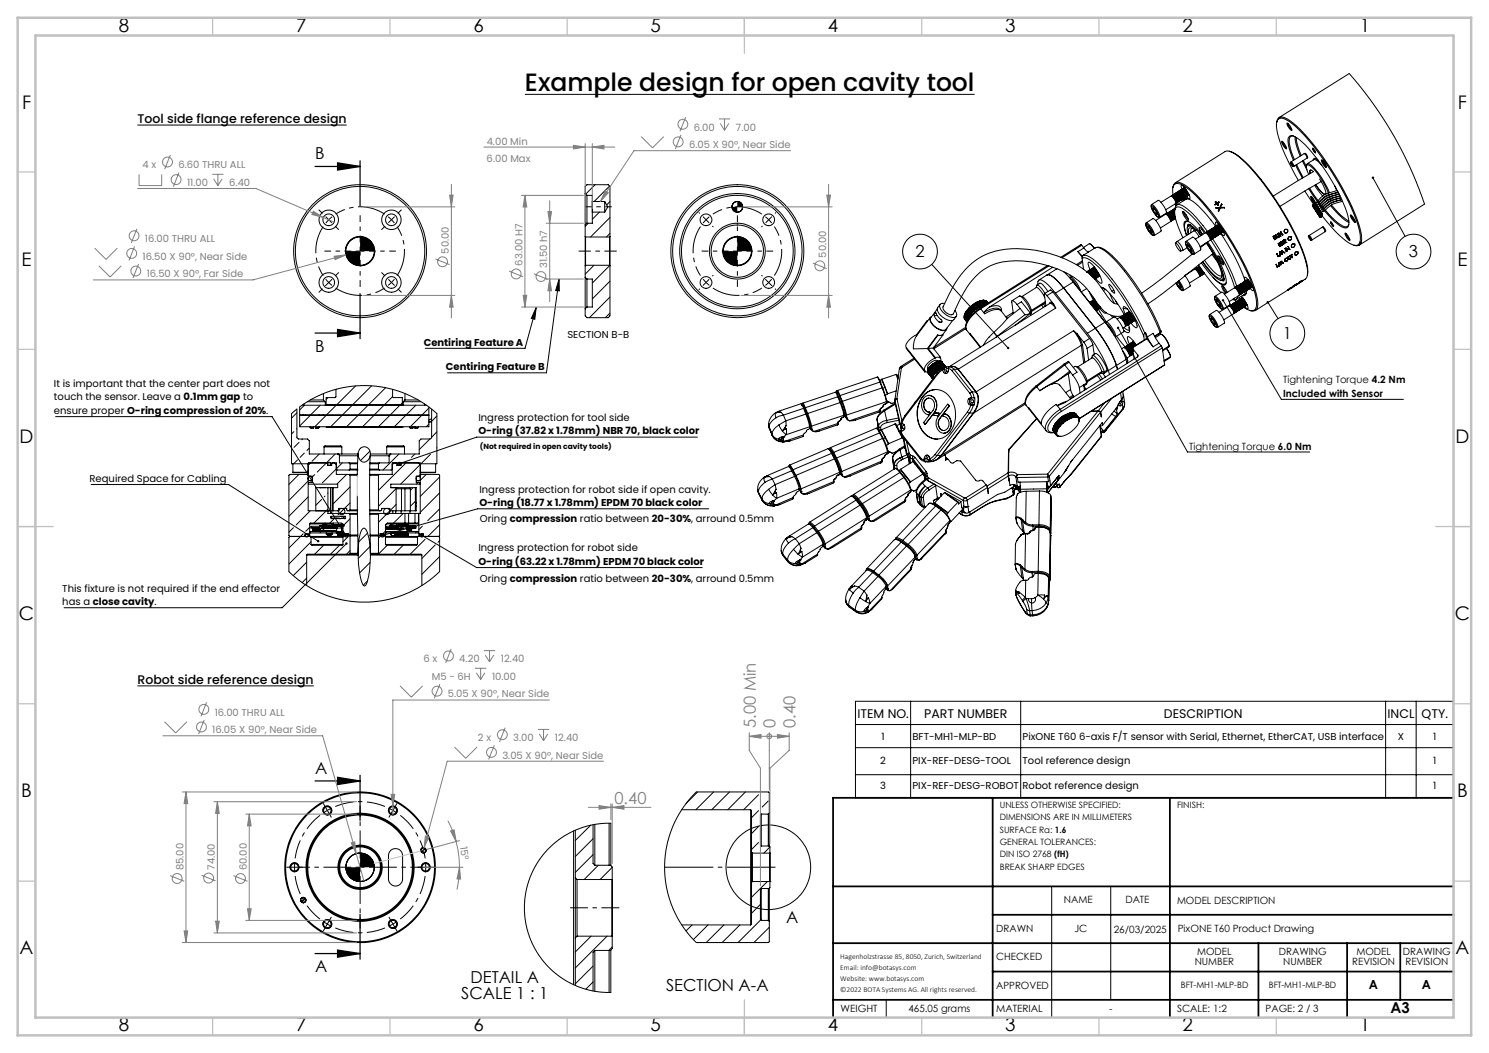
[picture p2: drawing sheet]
<svg xmlns="http://www.w3.org/2000/svg" width="420mm" height="297mm" viewBox="0 0 420 297" stroke-linecap="round" stroke-linejoin="round" font-family="sans-serif">
<defs><g id="words">
<text font-size="7.1" x="148.1" y="25.7">Example design for open cavity tool</text>
<g font-size="5.3">
<text x="33.5" y="8.9">8</text>
<text x="83.5" y="8.9">7</text>
<text x="133.5" y="8.9">6</text>
<text x="183.5" y="8.9">5</text>
<text x="233.5" y="8.9">4</text>
<text x="283.5" y="8.9">3</text>
<text x="333.5" y="8.9">2</text>
<text x="383.5" y="8.9">1</text>
<text x="6.2" y="30.7">F</text>
<text x="411.2" y="30.7">F</text>
<text x="6.1" y="74.9">E</text>
<text x="411.1" y="74.9">E</text>
<text x="5.5" y="124.9">D</text>
<text x="410.5" y="124.9">D</text>
<text x="5.3" y="174.9">C</text>
<text x="410.3" y="174.9">C</text>
<text x="6" y="224.9">B</text>
<text x="411" y="224.9">B</text>
<text x="5.5" y="269.2">A</text>
<text x="410.5" y="269.2">A</text>
<text x="33.5" y="290.9">8</text>
<text x="83.5" y="290.9">7</text>
<text x="133.5" y="290.9">6</text>
<text x="183.5" y="290.9">5</text>
<text x="233.5" y="290.9">4</text>
<text x="283.5" y="290.9">3</text>
<text x="333.5" y="290.9">2</text>
<text x="383.5" y="290.9">1</text>
</g>
<g font-size="4.7">
<text x="88.9" y="44.9">B</text>
<text x="258.2" y="72.6">2</text>
<text x="397.4" y="72.6">3</text>
<text x="361.8" y="95.6">1</text>
<text x="88.9" y="99.2">B</text>
<text x="88.9" y="218.2">A</text>
<text x="221.7" y="260.5">A</text>
<text x="88.9" y="274.3">A</text>
<text x="130.1" y="281.8">SCALE 1 : 1</text>
<text x="132.7" y="277.2">DETAIL A</text>
<text x="187.9" y="279.6">SECTION A-A</text>
</g>
<g font-size="4.7" fill="#808080">
<text x="213.1" y="205.4" transform="rotate(-90 213.1 205.4)">5.00 Min</text>
<text x="218.8" y="205.4" transform="rotate(-90 218.8 205.4)">0</text>
<text x="224.4" y="205.4" transform="rotate(-90 224.4 205.4)">0.40</text>
<text x="173.3" y="226.7">0.40</text>
</g>
<text font-size="4.2" x="392.2" y="285.7">A3</text>
<g font-size="3.5">
<text x="38.8" y="34.8">Tool side flange reference design</text>
<text x="38.8" y="193">Robot side reference design</text>
<text x="241.8" y="202.5">ITEM NO.</text>
<text x="260.7" y="202.5">PART NUMBER</text>
<text x="328.3" y="202.5">DESCRIPTION</text>
<text x="391.4" y="202.5">INCL</text>
<text x="401" y="202.5">QTY.</text>
<text x="386.1" y="279">A</text>
<text x="401.1" y="279">A</text>
</g>
<g font-size="2.8" fill="#808080">
<text x="137.3" y="40.8">4.00 Min</text>
<text x="194.4" y="41.8">6.05 X 90°, Near Side</text>
<text x="195.7" y="36.8">6.00</text>
<text x="207.6" y="36.8">7.00</text>
<text x="40.2" y="47.5">4 x</text>
<text x="50.3" y="47.5">6.60 THRU ALL</text>
<text x="137.3" y="45.7">6.00 Max</text>
<text x="52.7" y="52.4">11.00</text>
<text x="64.7" y="52.4">6.40</text>
<text x="40.9" y="68.3">16.00 THRU ALL</text>
<text x="126.6" y="71.5" transform="rotate(-90 126.6 71.5)">50.00</text>
<text x="40.2" y="73.2">16.50 X 90°, Near Side</text>
<text x="147.4" y="75" transform="rotate(-90 147.4 75)">63.00 H7</text>
<text x="154.4" y="75.7" transform="rotate(-90 154.4 75.7)">31.50 h7</text>
<text x="233" y="72.7" transform="rotate(-90 233 72.7)">50.00</text>
<text x="41.4" y="78.2">16.50 X 90°, Far Side</text>
<text x="119.4" y="186.8">6 x</text>
<text x="121.8" y="191.7">M5 - 6H</text>
<text x="129.6" y="186.8">4.20</text>
<text x="138.8" y="191.7">10.00</text>
<text x="141.3" y="186.8">12.40</text>
<text x="126.3" y="196.7">5.05 X 90°, Near Side</text>
<text x="60.6" y="201.8">16.00 THRU ALL</text>
<text x="59.9" y="206.8">16.05 X 90°, Near Side</text>
<text x="134.8" y="209">2 x</text>
<text x="144.8" y="209">3.00</text>
<text x="156.5" y="209">12.40</text>
<text x="141.7" y="214">3.05 X 90°, Near Side</text>
<text x="129.8" y="238.8" transform="rotate(82 129.8 238.8)">15°</text>
<text x="51.8" y="245.5" transform="rotate(-90 51.8 245.5)">85.00</text>
<text x="60.6" y="245.3" transform="rotate(-90 60.6 245.3)">74.00</text>
<text x="69.6" y="245.5" transform="rotate(-90 69.6 245.5)">60.00</text>
</g>
<g font-size="2.8">
<text x="160" y="95.3">SECTION B-B</text>
<text x="119.5" y="97.5">Centiring Feature A</text>
<text x="125.8" y="104.4">Centiring Feature B</text>
<text x="15.2" y="109.1">It is important that the center part does not</text>
<text x="15.2" y="112.9">touch the sensor. Leave a 0.1mm gap to</text>
<text x="361.9" y="108.2">Tightening Torque 4.2 Nm</text>
<text x="361.9" y="112">Included with Sensor</text>
<text x="15.2" y="116.8">ensure proper O-ring compression of 20%.</text>
<text x="135" y="118.7">Ingress protection for tool side</text>
<text x="135" y="122.5">O-ring (37.82 x 1.78mm) NBR 70, black color</text>
<text x="335.5" y="126.8">Tightening Torque 6.0 Nm</text>
<text x="25.3" y="135.9">Required Space for Cabling</text>
<text x="135.2" y="138.9">Ingress protection for robot side if open cavity.</text>
<text x="135.2" y="142.7">O-ring (18.77 x 1.78mm) EPDM 70 black color</text>
<text x="135.4" y="147.1">Oring compression ratio between 20-30%, arround 0.5mm</text>
<text x="135" y="155.5">Ingress protection for robot side</text>
<text x="135" y="159.3">O-ring (63.22 x 1.78mm) EPDM 70 black color</text>
<text x="17.6" y="166.8">This fixture is not required if the end effector</text>
<text x="135.4" y="164.1">Oring compression ratio between 20-30%, arround 0.5mm</text>
<text x="17.6" y="170.7">has a close cavity.</text>
<text x="248.7" y="208.8">1</text>
<text x="257.4" y="208.8">BFT-MH1-MLP-BD</text>
<text x="288.4" y="208.8">PixONE T60 6-axis F/T sensor with Serial, Ethernet, EtherCAT, USB interface</text>
<text x="394.3" y="208.8">X</text>
<text x="404.3" y="208.8">1</text>
<text x="248.3" y="215.4">2</text>
<text x="257.4" y="215.4">PIX-REF-DESG-TOOL</text>
<text x="288.4" y="215.4">Tool reference design</text>
<text x="404.3" y="215.4">1</text>
<text x="248.3" y="222.4">3</text>
<text x="257.4" y="222.4">PIX-REF-DESG-ROBOT</text>
<text x="288.4" y="222.4">Robot reference design</text>
<text x="404.3" y="222.4">1</text>
<text x="300.1" y="254.8">NAME</text>
<text x="317.4" y="254.8">DATE</text>
<text x="332" y="255">MODEL DESCRIPTION</text>
<text x="281" y="262.8">DRAWN</text>
<text x="303" y="262.8">JC</text>
<text x="314.2" y="263.1">26/03/2025</text>
<text x="332.2" y="262.8">PixONE T60 Product Drawing</text>
<text x="337.6" y="269.4">MODEL</text>
<text x="360.7" y="269.4">DRAWING</text>
<text x="382.6" y="269.4">MODEL</text>
<text x="395.7" y="269.4">DRAWING</text>
<text x="281" y="270.8">CHECKED</text>
<text x="337" y="272.2">NUMBER</text>
<text x="361.9" y="272.2">NUMBER</text>
<text x="381.4" y="272.2">REVISION</text>
<text x="396.4" y="272.2">REVISION</text>
<text x="281" y="278.8">APPROVED</text>
<text x="237.1" y="285.3">WEIGHT</text>
<text x="256.3" y="285.3">465.05 grams</text>
<text x="281" y="285.3">MATERIAL</text>
<text x="312.8" y="285.3">-</text>
<text x="332" y="285.3">SCALE: 1:2</text>
<text x="357" y="285.3">PAGE: 2 / 3</text>
</g>
<g font-size="2.5">
<text x="282" y="227.9">UNLESS OTHERWISE SPECIFIED:</text>
<text x="332" y="227.9">FINISH:</text>
<text x="282" y="231.4">DIMENSIONS ARE IN MILLIMETERS</text>
<text x="282" y="234.9">SURFACE Ra: 1.6</text>
<text x="282" y="238.3">GENERAL TOLERANCES:</text>
<text x="282" y="241.8">DIN ISO 2768 (fH)</text>
<text x="282" y="245.3">BREAK SHARP EDGES</text>
<text x="333.1" y="278.7">BFT-MH1-MLP-BD</text>
<text x="357.9" y="278.7">BFT-MH1-MLP-BD</text>
</g>
<g font-size="2.1">
<text x="135.4" y="126.7">(Not required in open cavity tools)</text>
<text x="237" y="270.4">Hagenholzstrasse 85, 8050, Zurich, Switzerland</text>
<text x="237" y="273.5">Email: info@botasys.com</text>
<text x="237" y="276.6">Website: www.botasys.com</text>
<text x="237" y="279.7">©2022 BOTA Systems AG. All rights reserved.</text>
</g>
</g></defs>
<g fill="none" stroke="#000" stroke-width=".28">
<path d="M38.8 35.3h59M148.1 26.6h126.8M360.1 34.5a1.47 1.47 0 0 1 .8-1.4 1.47 1.47 0 0 1 1.6 .2 31.3 31.3 0 0 1 9.4 9.3 76.9 76.9 0 0 1 11.6 21.4l.5 2.1a3.3 3.3 0 0 1-.6 3l-.8 .2-.7-.1M360.8 33.2l19.8-12.5 5.9 7.3 4.5 6.7 4.2 7.3 2.2 4.5 2.1 4.9 2.3 6.2-18.4 11.5M361.5 39.9a2.37 2.37 0 0 1 1.3 2.1l-.7-.7zM361.8 40l.5 1.1 .6 .6M363 34.7a2.37 2.37 0 0 1 1.3 2.1l-1-1.1zM363.3 34.8l.5 1.1 .6 .6M364.8 38.3a.98 .98 0 0 0-1.2 1.2l.4 2.4 1.1 3.1M365.3 38.6l.3 2.2 1.1 3.2M365.6 38.8l.3 1.7 1.1 3.3M165.1 54.6v8.9"/>
<path d="M165.1 54.6l.5 .5M165.1 54.6v-2l.5-.5h6l.4 .5v14.1M165.6 55.1v7.9M165.6 55.1h1.5v1.7M167.1 56.8h.1M167.1 56.8v3M167.1 56.8v3.1M167.1 59.8h3.5M167.1 59.8v3.2h-1.5M167.1 56.8h3.5M167.9 52.1l-2.7 2.6M169.1 59.8l-2 2"/>
<path d="M170.6 56.8v3M170.6 56.8l.9 1.5-.9 1.5M171.9 52.5l-4.3 4.3M172 56.9l-.9 .9M208 56.8l-1 .4-.5 1.1M209.5 58.3l-.5 1.2-1 .3M324.7 58.1a4.3 4.3 0 0 1 2.1 3.1 4.3 4.3 0 0 1-2.1-3.1zM324.8 57.7a1.96 1.96 0 0 0 .6 2.1l.9 1.2 .5 .3h.3M324.8 57.7l1.9-1.2a5.3 5.3 0 0 1 2.3 3.6l-1.9 1.2M324.8 57.7a5 5 0 0 1 2.3 3.6M325.2 59.2v-.6l.5 .5 .6 .9 .1 .6-.6-.4M325.2 59.2l.6 1"/>
<path d="M325.6 59l-.4 .2M326.2 59.9l-.4 .3M327.5 57l2.8-1.7a3.1 3.1 0 0 1 1.4 2.1l-2.9 1.8M329.7 59.8a2.43 2.43 0 0 1 1.5 2.1h-.1M329.9 59.8a2.64 2.64 0 0 1 1.3 2M330 59.9v-.2a2.18 2.18 0 0 1 1.4 2h-.2M330.1 59.6a2.47 2.47 0 0 1 1.3 2.1M330.2 59.6a2.5 2.5 0 0 1 1.3 2M330.3 59.7l.1-.3 .3 .2 .7 .9M330.4 59.4l.4 .1 .5 .8M330.4 55.3a2.49 2.49 0 0 1 1.3 2M330.6 59.4l.7 .7"/>
<path d="M330.6 55.3v-.2a2.83 2.83 0 0 1 1.3 2.1l-.2-.1M330.6 55.1a2.47 2.47 0 0 1 1.3 2.1M330.7 59.4l.1-.2 .5 .5M330.7 59.2l.6 .4M330.8 55.1a2.64 2.64 0 0 1 1.2 2M330.8 52.9l.1-.3a1.41 1.41 0 0 1 2.3-1 26 26 0 0 1 8.2 7.8 74.7 74.7 0 0 1 13.1 24l.2 1a3.6 3.6 0 0 1-.5 3.1l-.9 .2-.7-.1M330.9 59.2l.4 .3M330.9 54.9a2.3 2.3 0 0 1 1.3 2.1M331.1 54.9a2.64 2.64 0 0 1 1.3 2M331.2 54.9v-.1a2.05 2.05 0 0 1 1.3 2h-.1M331.2 59l.2 .1-.4-.1M331.3 54.6a2.32 2.32 0 0 1 1.3 2.2"/>
<path d="M331.3 54.6v.1M331.4 59.2l-.4-.2v.2M331.4 59.2a1.3 1.3 0 0 1 .6-1.4 1.3 1.3 0 0 1 1.6 .2 26.1 26.1 0 0 1 7 7.3M331.4 58.8l-.1 .3M331.4 54.7l.2 .1a2.58 2.58 0 0 1 1.1 1.9M331.5 58.8h-.1M331.5 57.5l.1 .6M331.5 51.6l14-8.8a2.88 2.88 0 0 1 3.2 .8 63.4 63.4 0 0 1 15 19.6 38.7 38.7 0 0 1 5.1 13.3 2.38 2.38 0 0 1-1.7 2.9M331.5 54.7v-.2a3 3 0 0 1 1.4 2.1l-.2-.1M331.6 54.5a2.43 2.43 0 0 1 1.4 2l-.1 .1M331.8 54.5a2.49 2.49 0 0 1 1.2 2M331.9 54.5v-.2a3.1 3.1 0 0 1 1.3 2.1l-.2-.1"/>
<path d="M331.9 54.3a2.47 2.47 0 0 1 1.3 2.1M332 57h.1a2.05 2.05 0 0 0-1.2-2l-.1-.2a2.97 2.97 0 0 1 .7-2.9 2.88 2.88 0 0 1 2.9 .8 54.6 54.6 0 0 1 12.2 14.6 52.7 52.7 0 0 1 7.8 17.3 2.98 2.98 0 0 1-.6 2.9 3.3 3.3 0 0 1-3.1-.9h.2a3.1 3.1 0 0 0-1.3-2.1l-.1 .2M332.1 54.3a2.49 2.49 0 0 1 1.2 2M332.2 54.3v-.2a3.1 3.1 0 0 1 1.4 2.1l-.3-.1M332.2 54.1a2.47 2.47 0 0 1 1.4 2.1M332.2 57.6l-.5-.2v.6M332.4 54a2.64 2.64 0 0 1 1.3 2.1M332.5 54.1v-.1a2.05 2.05 0 0 1 1.3 2l-.1-.1M332.5 53.9a2.3 2.3 0 0 1 1.4 2.1M332.7 53.8a2.64 2.64 0 0 1 1.3 2M332.8 53.9v-.2a3 3 0 0 1 1.4 2.1l-.2-.1M332.9 53.7a2.25 2.25 0 0 1 1.4 2l-.1 .1"/>
<path d="M333.1 53.7l.2 .1a2.58 2.58 0 0 1 1 1.8M333.2 53.7v-.2a3 3 0 0 1 1.3 2.1l-.2-.1M333.2 53.5a2.35 2.35 0 0 1 1.3 2.1M333.4 53.4a2.49 2.49 0 0 1 1.2 2.1M333.5 53.6v-.3a3.1 3.1 0 0 1 1.4 2.1l-.4-.1M333.5 53.3a2.47 2.47 0 0 1 1.4 2.1M333.6 59.6a3.7 3.7 0 0 1 1.6 2.6 3.7 3.7 0 0 1-1.6-2.6zM333.7 56.7a.97 .97 0 0 1 1.5-.6 18.8 18.8 0 0 1 6.4 6l1.3 1.7a2.43 2.43 0 0 1 1.4 2.1l-.1 .1M333.7 53.2a2.64 2.64 0 0 1 1.3 2M333.8 53.3v-.1a2.03 2.03 0 0 1 1.4 2l-.2-.1M333.8 53.1a2.47 2.47 0 0 1 1.4 2.1M333.9 59.8a3.3 3.3 0 0 0 1.3 2"/>
<path d="M334 53l.3 .1M334.1 52.9h.1M334.1 52.9v.2M334.3 53.1l-.7-.7-.4-.1 .3 1.2M334.3 53.1l1 1.6 .3 1.4-.4-.2-.6-.6M334.3 53.1v.1M334.8 56.1l-2.8 1.7M335.1 56.1l-.9 .3M335.3 54.7v.3M335.3 54.9l.1 .1M342.9 56.9l.4 .4M342.9 56.9l-.1 .1 .3 .4"/>
<path d="M342.9 56.9h.1M343.1 57.4l-.4 .4 .5-.3 .3 .4 .2-.1M343.1 57.4h.1M343.3 57.3h.1M343.4 57.4l.3 .4M343.4 57.4l.3 .5M343.4 57.4h.1M343.7 57l.2 .1M343.7 57h.1M343.7 57l-.4 .3M343.9 57.1l-.5 .3M344 58.7l-.4 .8"/>
<path d="M344.1 58.5l-1.2 .1 1.1 .1M344.1 58.5v.1M344.3 58.5v.1M344.6 57.5l.1 .2M344.6 57.6l.1 .1M344.6 57.5l-.5 1M344.6 57.5v.1M344.7 57.7l-.4 .8M345.3 58.5l.1 .1-1.2 .1-.5 1-.1-.2M345.3 58.5l.1 .2M345.3 58.5h-1M345.3 58.5l-1 .1"/>
<path d="M345.3 58.5h.1M346.7 42.6a12.4 12.4 0 0 1 5.8 4.3 80.2 80.2 0 0 1 15.9 26.5l.4 2.1v2.2M364 45.9l.7 1.1-.5-.5zM364.2 45.6l.6 .8 .1 .5M364.2 45.6l-.2 .3M364.8 45.2l-1.4-4.2a2.54 2.54 0 0 1 .5-2.7 4.2 4.2 0 0 1 3.4 1.8 55.6 55.6 0 0 1 12.9 20.6l.3 1.7a1.45 1.45 0 0 1-.9 1.9 7.1 7.1 0 0 1-4-2.6l-2-2.2M364.9 46.9l-.2 .1M365.5 46.6l1.8 3.6M365.7 46.5l1.9 3.6M366.2 50.9a43.6 43.6 0 0 1-6.2-15.2 1.64 1.64 0 0 1 .4-1.8 1.64 1.64 0 0 1 1.8-.4 28.5 28.5 0 0 1 9.2 8.9 73.3 73.3 0 0 1 12 22.6l.2 1a3.4 3.4 0 0 1-.5 3 3.7 3.7 0 0 1-3.7-1.2l-2.8-2.6-3.7-4.4M367.4 45.4l1.3 2.5M367.6 45.3l.9 1.7"/>
<path d="M367.9 43.3l.5 .5 .3 .8M367.9 43.3a.93 .93 0 0 1 .8 1.3M367.9 43.3l-3.7 2.3M368.1 53.9l2.4 3.8M368.5 46.8l.2-.6a3 3 0 0 1 2.5 1.8 24.6 24.6 0 0 1 3.8 6.4M368.7 44.6l-3.8 2.3M368.7 46.2l1.9-1.2a2.94 2.94 0 0 1 2.3 1.7M369.1 49.2l-.5-1.3a1.06 1.06 0 0 1 .2-1.4 7.8 7.8 0 0 1 3.8 3.9l1.1 1.8 1 2.3M369.1 53.2l2.5 3.7M369.4 53.1l2.4 3.5M369.8 48l-.3 .3 .1 .6v-.9l.9 .4M370 55.5l.2 .8 .9 .9"/>
<path d="M370.2 41.8l.5 .4 .4 .9zM370.3 41.8l.2 .6 .6 .6M370.3 57.9l.1 .1M370.4 57.9l-.2 .1 .3 .5M370.5 57.7v.1M370.5 57.7l-.2 .2M370.5 48.4l-11.4 6.9M370.5 58.3l.1 .1M370.5 57.8l-.2 .3M370.5 57.8l2 3M370.5 58.5h.1M370.6 58.4l-.1 .1"/>
<path d="M370.6 58.4l.1 .4M370.6 57.8l.6 .9M370.6 57.8h.1M370.6 57.8l.3 .4M370.7 58.8h.1M370.8 58.8v.1M370.8 58.7v.3M370.8 58.7l-.1 .1M370.8 57.6l-.3 .2M370.8 57.6h.1M370.8 52.3l2.3 3M370.8 57.6l-.2-.1-.3 .4"/>
<path d="M370.8 58.8h.1M370.8 59l.2 .3M370.8 58.9v.1M370.9 57.6l-.1 .2M370.9 58.9h-.1M370.9 58.2h.1M370.9 58.3h.1M370.9 58.3l.3 .4M371 57.5l.1 .6 .2-.1M371 57.5l-.4 .3M371 57.6l-.4 .2M371 57.5v.1"/>
<path d="M371 59.3l.1 .1M371.1 57.4a2.77 2.77 0 0 0-1.4-2l.6 1.4 .6 .7M371.1 59.4l.3 .4M371.1 57.4l.1 .1M371.1 57.4l-.3 .2M371.1 59.2l.1 .2M371.1 59.2l-.1 .1M371.1 57.6l.1 .2M371.2 59.4h.1M371.2 57.6v.3M371.2 57.6h-.1M371.2 59.3l-.1 .1"/>
<path d="M371.2 58.2v.1M371.2 57.9l.1 .1M371.2 58.7h.1M371.3 58.8l.2 .4M371.3 58.8h.1M371.3 58h.1M371.3 58.7h-.1M371.3 58.1l.1 .5M371.3 58l-.4 .3M371.3 58.1l-.4 .2M371.3 58v.1M371.4 59.8l.1 .2"/>
<path d="M371.4 59.8v.1M371.4 59.9h.1M371.4 58.1h.1M371.5 58.1l.2 .4M371.5 60h.1M371.5 59.8l-.1 .1M371.5 58.1l.1 .2M371.5 58.7v.1M371.5 59.2h.1M371.6 59.3l.3 .4M371.6 59.3h.1M371.6 58.5h.1"/>
<path d="M371.7 58.6l.2 .2-.1 .3M371.7 58.5l-.3 .1M371.7 58.6l-.4 .2M371.7 59.2h-.2M371.7 45.1a.84 .84 0 0 0-1.2-.3l-.1 .3M371.8 57.1l.1 .2M371.8 58.6l.1 .2zM371.9 59.2l-.1 .1M371.9 59.7h.1M371.9 58.8l.1 .2M371.9 59.8l.3 .5M371.9 59.8h.1"/>
<path d="M371.9 58.8h.1M372 59l-.2 .1M372 59.1l.1 .1M372 59l-.4 .3M372 59.7h-.1M372 59.1l-.4 .2M372 59v.1M372 56.9l.1 .2M372.1 59.2v.4l.2-.1M372.1 57.6l.2 .2M372.1 59.1l.2 .2M372.1 59.1v.1"/>
<path d="M372.1 59.1l.1 .2M372.2 50.5a9.5 9.5 0 0 1 1.8 4.1l-.2 .2a5.7 5.7 0 0 1-2.7-2.7l1.8 2.2 .7 .5 .4-.2M372.2 59.7l-.1 .1M372.2 59.3l.1 .2M372.2 59.3h.1M372.2 59.3v.1M372.2 59.4l.1 .1M372.3 59.3l-.1 .1M372.3 59.5h.1M372.3 59.5l.1 .2M372.3 59.5l-.4 .3M372.4 59.7v.4"/>
<path d="M372.4 59.7h.1M372.4 57.4l.1 .1M372.5 59.6l.1 .2M372.5 59.6l-.1 .1M372.5 59.9l.1 .1M372.5 59.9h.1M372.5 58.1l.1 .1M372.6 59.8l-.1 .1M372.6 60h.1M372.6 51.2l-11.6 7M372.6 60l-.2 .1M372.7 45.1a2.56 2.56 0 0 1 1.3 2.1l-1-1.1z"/>
<path d="M372.7 57.9l.2 .1M372.9 58.5l.1 .2M373 45.2l.5 1.1 .6 .6M373.1 58.3l.1 .2M373.2 59l.2 .2M373.5 58.8l.1 .1M373.5 55.7l.1 .1M373.8 56.1l.1 .1M373.9 59.3a15.7 15.7 0 0 0 5.3 4.6 .94 .94 0 0 0 1.3-.6M374 56.1h.1M374 54.6h.1M374.2 56.6l.1 .1"/>
<path d="M374.4 56.4l.1 .1M374.6 56.3l.2 .1M374.6 57.1h.1M374.8 56.9l.1 .1M374.8 55l.1 .1M374.9 57.5l.1 .1M375 55.6v.1M375.1 54.8l.1 .1M375.2 57.4h.1M375.3 55.5v.1M375.3 58a18 18 0 0 0 5.2 4.8M375.6 57.8a16.9 16.9 0 0 0 4.9 4.6"/>
<path d="M376.1 55.7l-1 .6M376.5 52.4l.5 1.4M377.1 54.3v.1M377.2 53.7l-.6 .2a6.3 6.3 0 0 0-5.6 4.3l.1-.1M377.4 54.1l-.7 .3a7 7 0 0 0-4.6 2.5l-.6 .3M377.4 54.2a9.7 9.7 0 0 0-5.8 3.6l-.3 .6v.3l.1-.1M377.5 54.8v.1M377.6 54.6l-.6 .3a6.8 6.8 0 0 0-4.5 2.5l-.6 .3M377.7 54.7l-.5 .2a6.3 6.3 0 0 0-5.6 4.3l.2-.1M377.9 55.2l-.5 .2a8.4 8.4 0 0 0-5 2.7l-.2 .1M378 55.3l-.5 .2a6 6 0 0 0-5.5 4.2l.1-.1M378.2 55.7l-.5 .2a8.4 8.4 0 0 0-5 2.7l-.2 .1"/>
<path d="M378.2 55.8a7.3 7.3 0 0 0-5.9 4.1v.2h.1M378.4 56.2l-.4 .2a6.6 6.6 0 0 0-4.5 2.4l-.6 .4M378.5 56.3a7.3 7.3 0 0 0-5.8 3.8l-.1 .5h.1M378.6 56.8l-.2 .1a8 8 0 0 0-5 2.7l-.2 .1M387.2 50.1l9.1 16.6M91.9 78.7l.8 1M92.7 79.7l1 .8M92.7 79.7l-.9 .9M93.6 78.8l-.9 .9M101.6 66.7a4.1 4.1 0 0 0-4.2 4.1M105.7 70.8a4.1 4.1 0 0 1-4.1 4.2M157.7 78.7l-3.6 26.5h-27.9"/>
<path d="M157.7 78.7l.1 3.4-1.1-.2zM165.1 78.2v8.9M165.1 66.7v8.3M165.1 63.5v3.2M165.1 75v3.2M165.1 66.7l.1 .1M165.1 78.2l.5 .5M165.2 66.8v8M165.2 66.8h6.7M165.2 74.8l-.1 .2M165.2 74.8h6.7M165.6 78.7v7.9"/>
<path d="M165.6 63l-.5 .5M165.6 78.7h1.5v7.9h-1.5M165.9 63l-.8 .8M167.5 74.8l-2.4 2.5M171.9 66.8v8M171.9 74.8l.1 .2M172 74.9l-4.9 4.9M172 61.3l-5.4 5.5M172 65.8l-.9 1M172 79.3l-4.9 5M172 66.7v8.3M172 75v14.1l-.4 .5h-6l-.5-.5v-2"/>
<path d="M172 66.7l-.1 .1M208 66.8a4 4 0 0 0-4 4M212 70.8a4 4 0 0 1-4 4M215.9 78.8l1.8 1.8M217.7 78.7l-1.8 1.8M262.8 74.6l21.6 23.6M295.3 77.6l.2-.1a4.5 4.5 0 0 1 3.1 2l1.4 1.7-2.3 1.5M295.3 77.6l-2.2 1.4M295.3 77.5l.9 .1 1.1 .7 2.7 2.9M295.5 74.9l-19.1 12M295.9 75l-19.3 12.1M296.9 75.4l-17.7 11.2"/>
<path d="M298.1 75.8l-2.7 1.7M300 76.6l2.7 2.9M300.6 76.9v.3M301.8 77.6l.1 .8M302 78.7a4.2 4.2 0 0 1 2.1 2.5M302.1 78.3l-.2 .3M302.1 78.2a6.5 6.5 0 0 1 2.7 3.9M302.5 78l-.4 .2M302.7 79.5l-2.7 1.7M302.7 79.5l9 11.4M302.8 79.6l.6 .8M302.9 79.7v.1"/>
<path d="M304.1 71a1.66 1.66 0 0 0 1.4 1.1l.3-.2-.2 .1M304.1 71l1.2 1.5M305.1 69.2l-.2-.2-5.7 3.6M305.1 69.2l-5.6 3.5M305.1 69.2l.6 .8M305.2 72.8a3.7 3.7 0 0 1 3.5 1.5 63.7 63.7 0 0 1 13.9 20.5M305.2 72.8l.2 1.1M305.3 73.6l-1.7 1M305.4 73.9l.2 2.1M305.4 73.9l-1.5 1M305.6 72a5.8 5.8 0 0 1 4.1 2.3 67.8 67.8 0 0 1 13.2 19.7M305.6 72l3.3-2.1a3.8 3.8 0 0 1 3.6 1.5 66.2 66.2 0 0 1 14.7 22.4"/>
<path d="M305.6 72l-.4 .8M305.6 69.8l1.7-1 1.3 1.3M305.7 70l1.4 1.1M305.7 70l-1.6 1M306.5 76.8l.2 .1M306.6 76.8l.1-.3 .1 .1 1 1.1M306.6 76.5a1.69 1.69 0 0 1 1.4 1.5M306.9 76.5l.7 .6 .7 1.1M307 76.6l.1-.3a4.2 4.2 0 0 1 1.6 2.4M307.3 76.3a3.1 3.1 0 0 1 1.5 2.4 4 4 0 0 0-1.6-2.5l-.1 .1M307.4 76.3l.1-.3a3.7 3.7 0 0 1 1.6 2.6l-.3-.1M307.4 68.8l1.3 1.3"/>
<path d="M307.7 76a3 3 0 0 1 1.5 2.4M307.8 76.1l.1-.3a3.5 3.5 0 0 1 1.6 2.5h-.1M307.9 75.8l.1-.1a3.5 3.5 0 0 1 1.6 2.6h-.1M308.1 75.7a3 3 0 0 1 1.5 2.4M308.3 75.8v-.3a3.6 3.6 0 0 1 1.6 2.6l-.3-.1M308.3 75.5h.1a2.99 2.99 0 0 1 1.5 2.6M308.5 75.5l.5 .3M308.6 75.3a7.7 7.7 0 0 1 2.2 4.6l-.5-.1-1.2-1.2a2.68 2.68 0 0 0-1.3-2.6l-.3 .1M308.6 75.3l-.8-.9-.8-.4-.1 .5 .6 1.5M308.7 75.3v.2M308.9 70v-.1a3.6 3.6 0 0 1 3.6 1.2l1.3 1M309.2 78.2l.2 .1"/>
<path d="M309.4 78.3l-.2 .2M310 77.3l.1 .6M310.1 77.7l.2 .1M313.8 72.2a66.8 66.8 0 0 1 13.7 21.2M323.2 63.2a3.9 3.9 0 0 1 2 3.2 5.2 5.2 0 0 1-2-3.2zM323.3 62.8v.1a4.2 4.2 0 0 0 2.2 3.6l.1-.1M323.3 62.8l1.9-1.1a5 5 0 0 1 2.2 3.6l-1.8 1.1M323.3 62.8a5 5 0 0 1 2.3 3.6M323.7 64.3l-.1-.5 .6 .4 .7 1.6-.6-.5M323.7 64.3l.6 1M324.1 64.1l-.4 .2M324.7 65.1l-.4 .2"/>
<path d="M326 62.2l2.8-1.8a3.1 3.1 0 0 1 1.4 2.1l-2.9 1.8M328.9 60.4a2.5 2.5 0 0 1 1.3 2M329 60.5l.1-.2a3 3 0 0 1 1.3 2h-.2M329.1 60.3a2.3 2.3 0 0 1 1.3 2.1M329.2 60.2a2.49 2.49 0 0 1 1.3 2M329.4 60.3v-.3a3 3 0 0 1 1.4 2.2l-.3-.1M329.4 60a2.35 2.35 0 0 1 1.3 2.2M329.6 60a2.49 2.49 0 0 1 1.2 2M329.7 60v-.1a2.83 2.83 0 0 1 1.4 2h-.3M331.5 61.5h.1M331.6 68.5a3.7 3.7 0 0 1 1.4 2.3 3.1 3.1 0 0 1-1.4-2.3zM331.9 79.7v.1"/>
<path d="M331.9 79.8l.6 1M332 68.1a3.4 3.4 0 0 1 1.6 2.6M332 68.1l-.4 .5M332.1 79.5l.9 1.2 .1 .6-.6-.5M332.2 79.6l-.3 .2M332.3 79.4l.9 1.4 .3 1-.6-.3-1.1-1.6a3.1 3.1 0 0 0 2 2M333.6 70.7l-.6 .1M334.2 77.7l2.8-1.8a2.83 2.83 0 0 1 1.3 2.1l-2.8 1.8M334.2 77.8a4.4 4.4 0 0 1 1.4 3l-1.8 1.1a4.6 4.6 0 0 0-1.3-2.7M334.4 68.5a4.3 4.3 0 0 1 2.1 3 4.1 4.1 0 0 1-2.1-3zM334.5 68.1a4.8 4.8 0 0 1 2.3 3.5 2.05 2.05 0 0 1-1.7-1.5l-.7-1.3v-.5zM334.5 68.1l1.9-1.2a5.3 5.3 0 0 1 2.3 3.6l-1.9 1.2"/>
<path d="M334.9 69.8l-1.3 .9M334.9 69.6v-.6l.5 .4 .6 1 .1 .6-.6-.4M334.9 69.6l.6 1M335 63.9l.1-.7 .3 .1 2.2 1.7M335 62.4a1.18 1.18 0 0 0-.9 1.7l.6 2.3M335.3 69.4l-.4 .2M335.5 63.3l-.3 .2M335.8 63.5h-.6l-.3 .7M335.9 70.3l-.4 .3M335.9 71.3l.3 .5M336.3 64.4a1 1 0 0 0-.4 1.2M336.3 71.6l-8.5 6.9-5.8 4.2"/>
<path d="M336.8 65.1l.9 .8 .5 .9M336.8 65.1l-4.8 3M337.1 75.9a2.5 2.5 0 0 1 1.3 2M337.1 65l-.2-.2a1.33 1.33 0 0 0-1.5-.5l-.2 .7 .2 1M337.2 67.4l2.8-1.8a3.1 3.1 0 0 1 1.4 2.2l-2.9 1.8M337.2 76l.1-.2a3 3 0 0 1 1.3 2.1l-.2-.1M337.3 75.8a2.35 2.35 0 0 1 1.3 2.1M337.4 64.9l.7 .6 .6 1M337.4 64.9h-.1a2.31 2.31 0 0 0-2.2-1.1 2.18 2.18 0 0 0 0 2.3M337.4 64.9l-.6 .2M337.5 75.7l.2 .1a2.57 2.57 0 0 1 1 1.9M337.6 75.8v-.2a3 3 0 0 1 1.3 2.1l-.2-.1"/>
<path d="M337.6 75.6a2.35 2.35 0 0 1 1.3 2.1M337.8 75.5a2.64 2.64 0 0 1 1.3 2M337.9 75.6v-.3a3.1 3.1 0 0 1 1.4 2.2l-.2-.1M337.9 75.3a2.47 2.47 0 0 1 1.4 2.2M338.1 65.5l.7 .9M338.1 74.8a49.2 49.2 0 0 0 6.3 7.7M338.1 75.3a2.64 2.64 0 0 1 1.3 2M338.3 75.1h-.1M338.3 75.2l-.1 .2M338.3 65.9l.5 .5M338.4 64.1a2.33 2.33 0 0 0 .8 2.1l-.8-1.4-.1-.7 .7 .6 .7 1.2M338.9 74.1a18.2 18.2 0 0 0 5.5 5.9 1.01 1.01 0 0 0 1.5-.3"/>
<path d="M339.1 66.2l-2.8-3a2.06 2.06 0 0 0-2.1-.7l-.2 1.4 .7 2.5M339.5 76.9l.1 .4-.2-.1M339.7 77.1l-.1 .2M339.8 73.4a11.8 11.8 0 0 0 4.3 4.4l.5-.1M340 68.6v.2M340.1 65.6a22.1 22.1 0 0 0-7.4-7.2 1.01 1.01 0 0 0-1 .1 1.01 1.01 0 0 0-.4 1 19.4 19.4 0 0 0 2.4 7.6M340.1 65.6a2.64 2.64 0 0 1 1.3 2.1M340.2 68.5a21.8 21.8 0 0 1 4.4 9.5l-.3 .5a3.8 3.8 0 0 1-2.8-1.9l-2.2-2.8M340.3 65.7v-.1a2.03 2.03 0 0 1 1.3 2h-.2M340.3 68.6l-1.7 1.3M340.3 65.5a2.47 2.47 0 0 1 1.3 2.1M340.3 68.4a25 25 0 0 1 4.7 9.9l-.3 .6a3.1 3.1 0 0 1-2.8-1.6l-2.7-3.4"/>
<path d="M340.4 68.5a27.5 27.5 0 0 1 4.9 10.1l-.1 .7-.6-.2M340.5 65.4a2.64 2.64 0 0 1 1.2 2M340.6 65.5v-.1a2.05 2.05 0 0 1 1.2 2l-.1-.1M340.6 65.3a2.27 2.27 0 0 1 1.4 2M340.6 68.3a28.1 28.1 0 0 1 5.3 11.2l-.2 .8a1.22 1.22 0 0 1-1.6-.3l-1.9-1.8M340.8 65.3a2.5 2.5 0 0 1 1.3 1.9M340.9 65.3v-.2a3 3 0 0 1 1.4 2.1l-.2-.1M341 65.1a2.25 2.25 0 0 1 1.3 2.1M341.1 65l.2 .2a2.57 2.57 0 0 1 1.1 1.9M341.2 65.1v-.2a3 3 0 0 1 1.4 2.1l-.2-.1M341.3 64.9a2.35 2.35 0 0 1 1.3 2.1M341.4 67.5a48.9 48.9 0 0 1 6.9 13.7"/>
<path d="M341.5 64.8a2.36 2.36 0 0 1 1.2 2M341.6 64.9v-.2a3.1 3.1 0 0 1 1.3 2.1l-.2-.1M341.6 64.7a2.47 2.47 0 0 1 1.3 2.1M341.8 64.6a2.64 2.64 0 0 1 1.2 2M341.9 64.7v-.1a2.03 2.03 0 0 1 1.4 2l-.3-.1M341.9 71.8l1.5 2M341.9 64.4a2.47 2.47 0 0 1 1.4 2.2M342 67.3a52.2 52.2 0 0 1 6.8 13.5M342 67.3l-.1 .1M342.1 64.4a2.64 2.64 0 0 1 1.3 2M342.2 71.5l-14 11.1-4.4 3.1M342.2 64.5v-.2a2.84 2.84 0 0 1 1.4 2.1l-.2-.1"/>
<path d="M342.2 64.3a2.35 2.35 0 0 1 1.4 2.1M342.4 64.2a2.5 2.5 0 0 1 1.3 2M342.5 64.3v-.2a3 3 0 0 1 1.4 2h-.2M342.5 64.1a2.3 2.3 0 0 1 1.4 2.1M342.8 64a2.57 2.57 0 0 1 1.2 2M342.9 64.1v-.3a3 3 0 0 1 1.3 2.2l-.2-.1M343.1 63.8a2.49 2.49 0 0 1 1.2 2M343.2 64v-.3a2.83 2.83 0 0 1 1.4 2.1l-.4-.2M343.2 63.9l-.3-1.3a5.6 5.6 0 0 1 2.4 3.9l-.4-.2-.6-.6M343.2 63.6a2.43 2.43 0 0 1 1.4 2.1v.1M343.4 63.6a2.64 2.64 0 0 1 1.3 2M343.5 63.7v-.2a2.18 2.18 0 0 1 1.4 2h-.2"/>
<path d="M343.5 72.1a3.7 3.7 0 0 1 1.6 2.6 3.7 3.7 0 0 1-1.6-2.6zM343.5 63.4a2.47 2.47 0 0 1 1.4 2.1M343.7 63.4l.3 .2M343.8 72.3a3.3 3.3 0 0 0 1.3 2.1M343.8 63.3v.2M344.3 65.9a52.2 52.2 0 0 1 6.9 13.4M345 65v.4M345 65.3l.1 .1M345.3 78.9l-.3 .2M345.3 78.5l-.4 .6-.7-.1M350.1 80a2.47 2.47 0 0 1 1.3 2.1M350.3 79.9a2.64 2.64 0 0 1 1.2 2"/>
<path d="M350.4 79.8a2.2 2.2 0 0 1 1.4 2.1M350.6 79.8a2.5 2.5 0 0 1 1.3 1.9M350.7 79.8v-.2a3 3 0 0 1 1.4 2.1l-.2-.1M350.8 79.6a2.35 2.35 0 0 1 1.3 2.1M350.9 79.5a2.36 2.36 0 0 1 1.3 2.1M351 79.6v-.2a3 3 0 0 1 1.4 2.1l-.2-.1M351.2 79.3a2.54 2.54 0 0 1 1.2 2.2M351.2 79.3l-.1 .1M351.3 79.3a2.64 2.64 0 0 1 1.2 2M351.4 79.5v-.3a2.93 2.93 0 0 1 1.3 2.1l-.3-.1M351.4 79.2a2.47 2.47 0 0 1 1.3 2.1M351.6 79.1a2.64 2.64 0 0 1 1.2 2"/>
<path d="M351.7 79.2v-.1a2.05 2.05 0 0 1 1.3 2l-.2-.1M351.7 78.9a2.47 2.47 0 0 1 1.4 2.2M351.9 78.9l.2 .1M352 78.8v.2M352.1 79l-.6-.7-.4-.1 .2 1.2M352.1 79l1.1 1.6 .3 1.4-.4-.2-.6-.6M352.1 79l.1 .1M359.2 66.8l.1 .3M359.2 66.8h.1M359.3 66.7l-.1 .1M359.3 67.1h.1M359.3 66.7h.1"/>
<path d="M359.4 67.1l.2 .5M359.4 66.7h.3M359.4 67.1h.1M359.5 66.6l-.2 .1M359.5 67.1l.5 .2M359.6 67.1h.1M359.6 67.1l.4 .2M359.6 66.5l.1 .1M359.7 66.7l-.3 .4M359.7 66.7h.1M359.7 66.6l-.1 .5M359.7 66.6h.1"/>
<path d="M359.8 66.6l-.2-.1a.46 .46 0 0 0-.5 .4 .46 .46 0 0 0 .3 .5l.2 .2M359.8 66.6l-.2 .5M359.9 66.2l.3 .5M360 67.3h.1M360.1 67.2l-.1 .1M360.2 66.7l.1 .1M360.2 66.7h.1M360.2 66.7l-.4-.5 .4 .8M360.2 71.5l.3 .8M360.2 67h.4M360.3 66.8l.2 .1M360.3 75.2h.1"/>
<path d="M360.4 66.9h.1M360.5 72.3l-.4-.7 .4 .8M360.6 67h.1M360.6 75v.1M360.6 65.8l.5 .8M360.6 65.8h.1M360.6 68.8l.2 .2M360.6 68.8h.1M360.6 75.1l-.4 .2M360.6 75.1h.1M360.6 75.1l-.4 .2-.2-.8 .3 .7M360.6 75.1l-.3 .1"/>
<path d="M360.6 66.5l.2 .2-.2 .3M360.6 66.5l-.2-.6 .2 .7-.1 .3M360.6 66.4v.1M360.8 65.9l.3 .7M360.8 69.1l.2 .3M360.8 65.9h.1M360.8 69.1h.1M360.8 65.9l.9 .3M360.8 72l.1 .1M360.8 75.1h-.1M360.9 72.1h.1M360.9 72.1l-.4 .2"/>
<path d="M360.9 74l-.1 1.2zM360.9 72.1l-.4 .3M361 68.4v.1M361 68.4l-.5 .3 .4 .9 .5-.3M361 71l.1 1.1M361 68.5l-.4 .3M361 68.5h.1M361 70.9l.1 1.2M361.1 72.1h.1M361.1 72.1l-.1 .1M361.1 66.6h.1M361.1 68.8h.1"/>
<path d="M361.2 68.9l-.4 .1M361.2 68.8l-.4 .3M361.2 68.8v.1M361.2 65.3l.5 .9M361.2 68.3l.2 .3M361.2 68.3h.1M361.3 65.3l.4 .9M361.3 65.3l.3 .8-1-.3M361.3 74.6l-.1 .1M361.3 74.6v.1M361.4 73.7h.1M361.4 69.2h.1"/>
<path d="M361.4 74.3h.1M361.4 73.7l.6 .6M361.4 73.7l-.1 1M361.4 74.3l-.1 .4M361.4 68.6h.1M361.4 69.2v.1M361.4 73.8l.3 .2M361.4 73.8v.5M361.4 73.8h.1M361.4 69.3l-.4 .1M361.4 68.2l.3 .1M361.4 68.2l.1 .1"/>
<path d="M361.4 68.2l-.2 .1M361.5 68.7l.2 .4M361.5 68.7l.1 .4M361.5 68.3h.2M361.5 68.7h.1M361.5 68.7l.6 .2M361.5 68.3h-.2M361.5 68.7l.5 .2M361.6 71.3h.1M361.6 71.7l-.1 .1M361.6 70.7l.6 .6M361.6 70.7h.1"/>
<path d="M361.6 70.7l-.1 1.1M361.6 71.7h.1M361.6 71.3v.4M361.6 70.8v.5M361.6 68.6h.1M361.6 70.8l.3 .2M361.6 70.8h.1M361.6 68.6l.5 .3M361.6 69.1h.1M361.7 68.1l.1 .1M361.7 74h.1M361.7 74l-.3 .3"/>
<path d="M361.7 66.2h.1M361.7 68.3l-.3 .3M361.7 74.1h.1M361.8 74.1l-.4 .2M361.8 74.1l.2 .2M361.8 68.2l-.2-.1a.46 .46 0 0 0-.4 .4 .46 .46 0 0 0 .3 .5l.2 .1M361.8 68.2l-.2 .4M361.8 68.2h.1M361.9 71h.1M361.9 71l-.3 .3M361.9 74.2l.1 .1M362 67.9l.2 .3"/>
<path d="M362 71.1l-.4 .3M362 71.1l.2 .2M362 68.9h.1M362.1 68.8l-.1 .1M362.2 67.8h.2M362.2 67.8h.1M362.2 68.3l.2 .3M362.2 68.3h.1M362.2 67.8l-.2 .1M362.2 71.3h.1M362.2 68.2h.1M362.3 68.2l-.1 .1"/>
<path d="M362.3 68.2l.5 .2M362.3 71.2l-.1 .1M362.4 68.2l.4 .2M362.4 68.6h.1M362.4 67.6l.1 .1M362.4 73.7h.5M362.4 73.5h.1M362.4 65.6l.1 .1M362.4 73.5l.1 .1M362.4 70.1l.4 .8zM362.4 67.8h.1M362.5 67.8l-.3 .4"/>
<path d="M362.5 70.1l.4 .8M362.5 67.7l-.1-.1-.5 .2 .5 .8M362.5 67.7l-.1 .5M362.5 67.7h.1M362.7 72.9l.3-.1 .3 .2M362.7 72.9a.44 .44 0 0 0-.4 .6 .44 .44 0 0 0 .7 .2M362.7 72.9l.3-.1 .1 .2M362.7 72.9l-.3 .6M362.7 72.9v.1M362.7 73h.5M362.7 73l-.3 .5M362.8 68.4h.1"/>
<path d="M362.8 70.1l.3 .6M362.8 70.1h.1M362.8 70.1l.9 .2M362.9 70.1l.2 .6M362.9 70.9h-.1M362.9 70.1l.8 .2M362.9 70.9h.1M362.9 73.7h.1M363 64.7h.1M363.1 70.7l-.1 .1M363.1 70.7h.1M363.1 72.8l.2 .2"/>
<path d="M363.1 73h.1M363.2 73a.46 .46 0 0 1-.2 .6 .46 .46 0 0 1-.6-.1M363.3 73l-.3 .7M363.3 73h.1M363.4 72.4l.2 .7M363.4 72.4l.2 .5M363.4 69.5l.2 .7-.9-.2 .4 .7M363.4 69.5l.3 .8M363.4 72.4l.1 .5M363.5 67.7h.1M363.5 72.9l.1 .1M363.5 72.9h.1"/>
<path d="M363.6 73.1h.3M363.6 72.9v.1M363.6 73h.1M363.6 73h.3M363.7 70.3h.1M363.7 73h.2M363.8 72.1l.2 .5M363.9 73.1h-.3M363.9 73.1h.1M364 72.6l-.1 .5M364 72.6l-.1-.5 .1 .7-.1 .2M364 72.6h.1"/>
<path d="M364.1 66.8h.1M364.2 72l.4 .6M364.2 72l-.2 .1M364.3 72l.3 .6M364.3 71.9l.2 .7M364.3 71.9v.1M364.3 69.6l.1 .1M364.4 71.7l.1 .1M364.5 71.8l-.2 .1M364.5 71.8h.1M364.5 71.8l-.5 .3M364.5 71.8l-.2 .2"/>
<path d="M364.5 72.6v.1M364.5 72.6h.1M365.1 68.9h.1M365.3 71.9h.1M365.4 71.2a.46 .46 0 0 1 .8 0 .46 .46 0 0 1-.4 .7 .4 .4 0 0 1-.6-.1 .4 .4 0 0 1 .2-.6zM365.9 79.9v.1M365.9 80h.1M365.9 80l-.2 .1M365.9 79.9l-.4 .4M366 71.1h.1M366.5 79.7h.1M366.5 79.6l.9-.5z"/>
<path d="M367.1 79.4h.1M367.1 79.4l-1 .6M367.4 79.1h.1M367.4 79.1l-.9 .6M369.1 66.6l.5 .6 .2 .6-.5-.6zM369.2 66.4l.6 .6 .2 .7M369.2 66.4l-.1 .2M370 67.7l-.2 .1M371.5 60l.2 .3M371.7 60.3l.1 .2M371.7 60.3l.1 .1M371.8 60.4h.1"/>
<path d="M371.8 60.4v.1M371.8 60.3v.1M371.8 60.5h.1M371.8 60.5l.2 .3M371.9 60.4l-.1 .1M372 60.8l.1-.1v.3M372 60.8l.1 .1M372.1 60.9h.1M372.1 60.9v.1M372.1 61h.1M372.1 61l.2 .3M372.1 60.8v.1"/>
<path d="M372.2 60.9l-.1 .1M372.2 60.2v.1M372.3 60.3l.2 .4M372.3 60.3h.1M372.3 61.2l.1 .1M372.3 60.1l-.1 .1M372.3 61.3h.1M372.3 60.2l-.1 .1M372.5 60.3h.3l-.1 .3M372.5 60.9h.1M372.5 60.9l-.2 .3M372.5 61.1l-.2 .1"/>
<path d="M372.5 60.8v.1M372.5 60.9v.3M372.5 60.7h.1M372.5 60.9l.1 .1M372.5 61.2h.2M372.6 61.2l-.2 .1M372.6 61h.2M372.6 61l-.1 .2M372.6 60.1l.1 .1M372.6 60l.1 .1M372.6 60l-.3 .3M372.6 60.7h-.1"/>
<path d="M372.6 60.1l-.3 .2M372.6 60v.1M372.7 60.7h.1M372.7 61.1v.1M372.8 60.1l-.1 .1M372.8 60.7l-.3 .2M372.8 60.7l-.3 .1M372.8 60.1l.1 .2M372.8 60.1h.1M372.8 60.7l.1 .1M372.8 60.9l.1 .1M372.9 60.4l.1 .1"/>
<path d="M372.9 60.4h.1M372.9 60.9h-.1M372.9 61l-.2 .2M372.9 60.3h.1M372.9 60.9h.1M372.9 60.8v.1M372.9 60.6v.1M372.9 60.3v.1M372.9 60.7v.1M372.9 60.7h.1M372.9 60.9l-.1 .1M372.9 60.9v.1"/>
<path d="M373 64.1l.4 .3 .4 1-3.8 2.3M373 64.1l.3-.1a1.02 1.02 0 0 1 .5 1.3M373 64.1l-3.7 2.3M373 60.5l-.5 .2M373 60.5l-.3 .1M373 60.5l-.1 .2M375.3 62.6l.5 .4 .4 .8-.5-.4zM375.4 62.6l.1 .6 .7 .6M379.4 65.8a2.37 2.37 0 0 1 1.3 2.1l-.7-.7zM379.7 65.9l.5 1.1 .6 .6M380.9 60.6a2.37 2.37 0 0 1 1.3 2.2l-1-1.2zM381.2 60.7l.5 1.1 .6 .6"/>
<path d="M151.2 86.7l-3.1 11.5h-28.2M151.2 86.7l-.4 3.4-.9-.3zM165.6 86.6l-.5 .5M172 83.8l-5.7 5.8M172 88.3l-1.3 1.3M255.7 98.1l-.1 .2 5.2 6.6M258.6 94.6l-.1-.2-.6 .3-1.6 1.4a1.73 1.73 0 0 0-.7 1.9l5.2 6.6M261.4 90.6l.1 .2M261.4 90.6l-2.9 3.9M261.6 98.3l2.1 2.7M261.7 90.6h-.3M261.8 98.3l2 2.6"/>
<path d="M262.4 89.5l-4.1 5.5-.4 1.1-.3 1.5v.8l4-.1M262.8 89.3h-.1a1.15 1.15 0 0 0 .1 1.9 3.9 3.9 0 0 0 4 1.9l.3-.6M263.2 98.2l-1.4 .1M263.2 98.2l2.1 2.6M263.5 89l.5 1 .9 .8M263.5 89v-.2a.36 .36 0 0 1 .1-.4 .36 .36 0 0 1 .4-.1l.9 1.4a.81 .81 0 0 1 .7 1.2l-.7-.1M264.4 87.2l-1.9 2.4a2.84 2.84 0 0 0 2 3.1 1.98 1.98 0 0 0 2.3 .1l1.9-2.4M264.4 89h-.9M264.4 94.5l-2.8 3.8M264.4 94.5l.1 .1M264.5 94.6l-2.7 3.7M265.2 85.9l-.7 .8a3.3 3.3 0 0 0 2.5 3.4 1.79 1.79 0 0 0 2.1 0l.6-.9"/>
<path d="M265.7 90.8h-.8M265.9 94.4l-.6 .2-.9-.1M265.9 94.4l.1 .1M266 94.5l-1.5 .1M266 94.5l-2.8 3.7M266.5 85.6h-.2a.93 .93 0 0 0-1.1 .2 .93 .93 0 0 0 0 1.2 4.6 4.6 0 0 0 4.1 2.5 1.14 1.14 0 0 0 .1-1.9M267 93l-1.1 1.4M268.9 88.5a31.3 31.3 0 0 1 7.5-11.7 15 15 0 0 1 10.2-3.2 30.3 30.3 0 0 1 17.9 5.8 32.4 32.4 0 0 1 5.5 6.8 6 6 0 0 0 6.5 2.9M272 89.4l.8 1.1v-.1M272 89.7l.7 1zM272 89.4l.8 1M272 89.6v.1"/>
<path d="M272 89.1v.3M272 89.1l.8 1.1M272 88.9v.2M272 88.9l.8 1.1M272.1 88.7h.1M272.1 90l.6 .8zM272.1 88.7l-.1 .2M272.1 88.7l.8 1M272.1 88.7l.9 1.2M272.1 89.9v.1M272.2 88.5l-.1 .2M272.2 88.5l.8 1"/>
<path d="M272.3 88.3l.9 1.2M272.3 88.3l-.1 .2M272.3 88.2v.1M272.3 88.2l.9 1M272.4 92.3l-9 5.7M272.5 88l-.2 .2M272.5 88l.8 1.1M272.5 92.7l-9.1 5.7M272.6 87.8l-.1 .2M272.6 87.8l.9 1.2M272.7 93.1l1.1 1.4M272.7 87.7l-.1 .1"/>
<path d="M272.7 87.7l.8 1.1M272.8 87.6l-.1 .1M272.8 90.2l.1 .1-.1 .1M272.8 87.6l.8 1M272.8 90v.2M272.9 89.7l.1 .2M272.9 87.3l-.1 .3M272.9 87.3l1 1.2M273 89.5l-.1 .2M273 89.9l-.2 .1M273 87.3h-.1M273 87.3l.9 1"/>
<path d="M273.2 89.2v.3M273.2 87.1l-.2 .2M273.2 89.5h-.2M273.2 87.1l.8 1M273.3 89.1l-.1 .1M273.4 86.9l-.2 .2M273.4 86.9l.9 1.1M273.5 88.8v.2M273.5 89l-.2 .1M273.5 86.8l-.1 .1M273.5 86.8l.8 1M273.6 88.6l-.1 .2"/>
<path d="M273.7 86.6l-.2 .2M273.7 86.6l.8 1M273.8 94.5l-.2-.5 3 3.9M273.8 94.5l2.7 3.5M273.9 88.3v.2M273.9 86.4l-.2 .2M273.9 86.4l.9 1.2M273.9 88.5l-.3 .1M274 88.1l-.1 .2M274 86.3l-.1 .1M274 86.3l.8 1M274.2 86.1l-.2 .2"/>
<path d="M274.2 86.1l.9 1.1M274.3 88l-.3 .1M274.3 87.8v.2M274.4 86l-.2 .1M274.4 86l.9 1.2M274.5 87.6l-.2 .2M274.5 87.6h.3M274.6 85.9l-.2 .1M274.6 85.9l.8 1M274.8 85.7l-.2 .2M274.8 85.7l.8 1M274.8 87.3v.3"/>
<path d="M274.9 85.6l-.1 .1M274.9 85.6l1 1.2M275.1 87.2l-.3 .1M275.1 87.2h.2M275.2 85.5l-.3 .1M275.2 85.5l.8 1M275.4 86.9l-.1 .3M275.4 85.4l-.2 .1M275.4 85.4l.8 1M275.5 85.3l-.1 .1M275.5 85.3l.9 1.2M275.6 86.7l-.2 .2"/>
<path d="M275.6 86.7l.3 .1M275.7 85.2l-.2 .1M275.7 85.2l.8 1M276 85.1l-.3 .1M276 86.5l-.1 .3M276 85.1l.8 1M276 85v.1M276 85l1 1.2M276.2 86.4l-.2 .1M276.2 86.4l.2 .1M276.3 84.9l.8 1.1M276.3 84.9l-.3 .1"/>
<path d="M276.4 86.9a8.1 8.1 0 0 0-4.1 5.3l.4 .9M276.4 86.9l.2 .2M276.5 86.2l-.1 .3M276.6 84.8l-.3 .1M276.6 84.8l.9 1.2M276.6 87.1l1.1 1.4a5 5 0 0 1 4.5-1l.2 .2M276.6 87.1a8.2 8.2 0 0 0-4.1 5.2l.2 .8M276.8 86.1l-.3 .1M276.8 86.1l.2 .1M276.8 84.8h-.2M276.8 84.8l.8 1M277 84.7h.1"/>
<path d="M277 84.7l-.2 .1M277 84.7l.8 1.1M277 84.7l1 1.2M277.1 86h.4M277.1 86l-.1 .2M277.3 84.7l.8 1.1 .2-.1-.8-1M277.3 84.7h.2M277.3 84.7h-.3M277.4 84.7a7.1 7.1 0 0 0-5.4 4.2M277.4 84.7h.1M277.5 84.7h.2M277.6 85.8l-.1 .2"/>
<path d="M277.7 84.7h.2M277.7 84.7l.7 .9M277.8 85.8h-.2M277.8 85.8l.2 .1M277.9 86a7.2 7.2 0 0 0-4.9 4.2M277.9 84.7l.6 .9M277.9 84.8h.2M278.1 84.8l.6 .6M278.1 84.8l.5 .7M279.2 86.6l-1.7 1.6 1.6-.9a2.52 2.52 0 0 1 3.1 .1l.2 .3M279.2 86.6l1.3-.3a1.46 1.46 0 0 1 2 1.5M280.3 93.8l-1.7 1.7-1.2 1.9"/>
<path d="M280.3 93.8l.9 1.1M281.2 94.9v.1M281.2 94.9l-.4 .3M282.4 87.7l1.7 2.1M285.5 84.8l2-1.3a7.3 7.3 0 0 1 3.3 4.7M285.8 88.1l-2.1 1.3M286.9 85.9l-.9-.9-.6-.2 .4 3.6M286.9 85.9l1.2-.8 2.5 3.2M286.9 85.9l.8 1.1M287.7 83.5a4.6 4.6 0 0 1 2.9 3.1l.3 1M287.7 87l-3.4 2.7-4 4.1M287.7 87l1.4 1.8"/>
<path d="M288.3 83.6l4-2.5a5.2 5.2 0 0 1 2.4 2.8M289.1 88.8l-7.9 6.1M290.6 88.3l-.8 .4-.7 .1M290.6 88.3l.1 .1M290.7 88.4v.6M290.7 88.4l-4.4 3.4M290.8 88.2l-.1 .4M290.8 88.2l-.2 .1M290.9 87.6l-.1 .8M290.9 87.6l-.1 .6M292.3 81.1l.2-.7 .6 .2 1.6 2.2M292.5 80.4l.8-.5h.3l.7 .6 1.3 1.7"/>
<path d="M292.7 80.3a1.09 1.09 0 0 1 .8-1.4l.9 .4 1.2 1 2.1 2.4M293.8 86.1l.5 .6M294.3 85.7l.6 .7M294.9 85.1l-4 2.5M294.9 85.4l-4 2.5M295.3 83.4l-.7-.6 .4 3.5M295.3 83.4l1.9 2.4M296.1 85.6l.2-.4 .9 .6M296.1 85.6l.8 .3 .9 1M296.1 85.6l-28.2 17.8M296.1 85.6h.1M297 82.3l-.7-.5-1.7 1"/>
<path d="M297 82.3l-1.7 1.1M297 82.3l10.3 13.2M297.2 85.8l.6 1.1M297.7 82.7l9 11.3M297.8 86.9l-27.5 17.2M300 81.2l9 11.4M302.8 93.3a11.4 11.4 0 0 1 2.2 4.1M302.8 93.3l1 .8M302.8 93.3l-27.5 17.2M303.3 80.3l8.1 10.2M303.8 94.1l1.2 2.3 .4 1.1M303.8 94.1l1.9 2.4"/>
<path d="M305 97.4l.4 .1M305 97.4l-30.3 19.1M305 97.4l.7 5M305.4 97.5l.6 4.7M305.7 96.5l.9 1.8M306.5 81.4l-1.5 .9M306.6 98.3l.5 3.2M306.7 94a40.2 40.2 0 0 1 5.9 10.5M307.2 82.2l1.3 2.5a3.1 3.1 0 0 1 1.5 2.4M307.3 95.5l1 1.8M307.3 95.5l-1.6 1M307.4 85.3a2.91 2.91 0 0 1 1.6 2.1"/>
<path d="M307.6 85.2a3 3 0 0 1 1.5 2.4 2.9 2.9 0 0 0-1.7-2.3M307.7 85.8l.5 .6M307.8 85.3v-.3a3.5 3.5 0 0 1 1.6 2.6l-.3-.1M307.8 85l.1-.1a3.5 3.5 0 0 1 1.6 2.6l-.1 .1M308 84.9a2.99 2.99 0 0 1 1.6 2.5M308.2 85l.1-.3a3.8 3.8 0 0 1 1.5 2.6l-.2-.1M308.2 84.7h.1a2.92 2.92 0 0 1 1.5 2.6M308.3 97.3l-1.7 1M308.3 97.3l.3 2.6M308.4 83.8l.3 .6M308.9 84.6l-.3-.1v.3M309 92.6a36.9 36.9 0 0 1 5.9 10.5"/>
<path d="M309 92.6l-2.3 1.4M309.8 87.3l2.2 3.5M310.1 86.3l.2 .6-.3 .1M310.3 86.6l-.1 .4 .5 .6 1 .8 .3-.2M310.4 86.5v.4M310.4 86.7h.1M310.6 81a6.2 6.2 0 0 1 3.3 2.8l3.2 5M310.9 81.5l.2-.3 .8 .5M311.7 90.9l-2.7 1.7a36.4 36.4 0 0 1 5.9 10.5M311.7 90.9a37.7 37.7 0 0 1 5.9 10.5M311.8 81.6l-.5 .4M311.9 91.2a5.9 5.9 0 0 1 2.4 3.4"/>
<path d="M312 90.8l-.2 .2M312 90.8l2.2-1.4a5.8 5.8 0 0 1 2.7 4.2l-2.3 1.4a6.1 6.1 0 0 0-2.6-4.2zM312.5 92l.5 .4 .7 1.3M312.8 80.2a3.3 3.3 0 0 1 1.6 2.5 3.6 3.6 0 0 1-1.6-2.5zM312.8 92.2l-.1 .1M313 82.8l1.4 2.8M313.4 88.9l.5 .7M313.6 93.4v.1M314.2 81.8l-.5 .4M314.3 89.2l.2 .2M314.7 84.9l.4 .8M314.9 94.9l2.4 2.9"/>
<path d="M315.1 90l.7-.4a3.4 3.4 0 0 1 1.6 2.5l-.7 .4M315.3 85.7a2.99 2.99 0 0 1-2.8-1.9 24.9 24.9 0 0 0-16.4-12.3 26.8 26.8 0 0 0-18.1 .3 22.1 22.1 0 0 0-10.2 11.1l-1.8 3.7a2.36 2.36 0 0 0 2.7 2.1l.2-.2M315.4 92.5l19.6 35h34.4M315.9 89.6a3 3 0 0 1 1.6 2.4M316.1 89.6l.1-.2a3.3 3.3 0 0 1 1.5 2.5l-.2-.1M316.2 89.4v-.1a3.7 3.7 0 0 1 1.6 2.5l-.1 .1M316.4 98.4l.6-.4a3.4 3.4 0 0 1 1.6 2.5l-.7 .5M316.4 89.3a3 3 0 0 1 1.5 2.4M316.5 89.4v-.2a3.1 3.1 0 0 1 1.6 2.4l-.2-.1M316.5 89.1l.2-.1a2.99 2.99 0 0 1 1.5 2.6M316.6 98.8a4.9 4.9 0 0 1 1.4 3.3l-.1 .1M316.8 87l1.2 .1"/>
<path d="M316.9 89h-.1a3.9 3.9 0 0 1 1.7 3.1l.1 .4M316.9 86.5h.2a9.8 9.8 0 0 1 3.6 5.7l-.2 .3-.3-.2-1.2-1.2a2.64 2.64 0 0 0-1.4-2.6l-.2 .1-.3-.7-.3-.9zM316.9 89.1l.1-.3a3.6 3.6 0 0 1 1.6 2.6l-.3-.1M317 92.4l1.2 .7h.3v-.6M317 88.8h.1a3.7 3.7 0 0 1 1.6 2.5l-.1 .1M317.1 98a3 3 0 0 1 1.5 2.4M317.2 88.8a3 3 0 0 1 1.5 2.4M317.3 98.1v-.3a3.5 3.5 0 0 1 1.6 2.6l-.3-.1M317.3 97.8h.1a3.5 3.5 0 0 1 1.6 2.5h-.1M317.3 88.9l.1-.3a3.3 3.3 0 0 1 1.5 2.5l-.2-.1M317.5 97.8a3 3 0 0 1 1.6 2.4M317.6 88.5a2.87 2.87 0 0 1 1.5 2.4"/>
<path d="M317.7 97.8v-.3a3.6 3.6 0 0 1 1.6 2.6l-.2-.1M317.7 97.5h.1a2.83 2.83 0 0 1 1.5 2.6M317.7 88.6v-.2a2.77 2.77 0 0 1 1.7 2.4h-.3M317.8 88.3h.1a3.5 3.5 0 0 1 1.6 2.5l-.1 .1M318 97.5a3.1 3.1 0 0 1 1.4 2.4M318 88.3a3.2 3.2 0 0 1 1.5 2.4M318.1 97.5v-.2l.5 .2 1 1.6M318.1 97.3l.5 .2 1 1.3M318.2 88.3v-.3a3.6 3.6 0 0 1 1.6 2.6l-.3-.1M318.2 88h.1a3.7 3.7 0 0 1 1.6 2.6h-.1M318.3 97.2l.5 .3 .7 .9M318.4 88l.5 .3"/>
<path d="M318.5 92.3v.3M318.5 97.3l.1-.3h.1l.8 1M318.5 92.5l.1 .2M318.6 92.5v.2M318.6 92.7h.1M318.6 87.8v.3M318.6 92.7l-.2 1.1-.7-.1-.8-.5M318.8 97l.9 .8M318.9 97l.2-.2 .8 .8M318.9 96.8l.3-.1 .8 .9M319.2 96.7l.9 .8M319.3 96.8l.1-.3 .1 .1 .8 .8"/>
<path d="M319.4 99.7l.3 .1M319.4 100l.4 .3M319.5 98.4l1.4 1.7M319.5 98.4l.4 2.9M319.6 96.4l.5 .4M319.6 98l-.1 .4M319.7 97.8l-.1 .2M319.7 96.2l-1.1-1.1-.5-.1-.1 .4 .6 1.6 .5 .2 .5 .7M319.7 96.2l.7 1.1-.7-.8h-.3M319.8 96.3l-.1 .2M319.9 89.8v.6M319.9 90.3h.3"/>
<path d="M322.6 94.8l.2 1.1M322.9 94l-.3 .8M323.1 93.9l.5 1.1M323.1 93.9l-.2 .1M323.1 93.9l.3 1.6M323.4 95.5l.1 .1M323.4 95.5l-3.7 2.3M323.5 95.6l1.8 2.2M323.5 95.6l-3.9 2.4M323.6 95l1.7 2.8M323.6 95l1.7-1 1.6 2.8M325.9 95.2l1.5-.9a5.3 5.3 0 0 1 2.3 3.3"/>
<path d="M326.9 96.8l-1.6 1M326.9 96.8l.6 .7M327.2 93.8l.1 .2M327.2 93.8l-1.6 1M327.3 94l-1.6 .9M327.5 93.4l-.2 .6M327.5 93.4l-.3 .4M327.5 97.5l.3 .6M327.5 97.5l-28.5 18M327.6 94.3a6.1 6.1 0 0 1 2.2 3.3h-.1M327.8 98.1l-28.4 18M327.8 98.1l.7 4.8"/>
<path d="M329 98.3l1.2 2.3M329.1 98.2l.2 .3a2.65 2.65 0 0 1 .9 2.1M329.7 97.6v.2l-1.8 1.2M329.7 97.6l-1.8 1.1M332.9 80.6l-.4 .2M341.1 89.1a3.9 3.9 0 0 1 2 3.1 5.2 5.2 0 0 1-2-3.1zM341.2 88.8h-.1a4.2 4.2 0 0 0 2.3 3.6l.1-.1M341.2 88.7l1.9-1.1a5 5 0 0 1 2.2 3.6l-1.8 1.1a4.9 4.9 0 0 0-2.3-3.6zM341.6 90.2v-.5l.5 .4 .7 1.5-.6-.4M341.6 90.2l.6 1M341.9 90l-.3 .2M342.6 91l-.4 .2"/>
<path d="M342.6 84a4 4 0 0 1 2.1 2.9v.2a4.1 4.1 0 0 1-2.1-3.1zM342.7 83.6a3.3 3.3 0 0 1 2.1 2.5l.2 1.1a2.05 2.05 0 0 1-1.7-1.5l-.7-1.4zM342.7 83.6l1.9-1.2a5 5 0 0 1 2.3 3.6l-1.9 1.2M343.1 85.1l-.1-.6 .6 .4 .6 1v.6l-.5-.4M343.1 85.1l.6 1M343.5 84.9l-.4 .2M343.9 88.1l2.8-1.8a2.83 2.83 0 0 1 1.4 2.1l-2.9 1.8M344.1 85.8l-.4 .3M345 84.7l16.4 27.9h34.5M345 80.7l.2 .8 .8 1.1M345.4 83l2.8-1.8a3.1 3.1 0 0 1 1.4 2.1l-2.9 1.8M346.1 82.5a2.42 2.42 0 0 0-1.5-1.8l.4 1 .7 1.1"/>
<path d="M346.8 86.3a2.49 2.49 0 0 1 1.3 2M346.9 86.4l.1-.3a3 3 0 0 1 1.3 2.2l-.2-.1M347 86.1a2.3 2.3 0 0 1 1.3 2.2M347.2 86.1l.2 .1a2.57 2.57 0 0 1 1 1.9M347.3 86.1v-.2a3 3 0 0 1 1.4 2.1h-.3M347.3 85.9a2.43 2.43 0 0 1 1.4 2.1h-.1M347.5 85.9a2.49 2.49 0 0 1 1.2 2M347.6 86v-.2a2.15 2.15 0 0 1 1.4 2h-.3M347.6 85.7a2.47 2.47 0 0 1 1.4 2.1M347.8 85.7a2.64 2.64 0 0 1 1.3 2M347.9 85.8v-.3a3.1 3.1 0 0 1 1.4 2.1h-.2M347.9 85.5a2.35 2.35 0 0 1 1.4 2.2"/>
<path d="M348.1 85.5a2.5 2.5 0 0 1 1.3 2M348.2 85.5l.1-.2a2.83 2.83 0 0 1 1.3 2.2l-.2-.1M348.2 84.1l-.4 .3M348.3 85.3a2.47 2.47 0 0 1 1.3 2.2M348.3 84.6l.6 .6M348.3 81.2a2.64 2.64 0 0 1 1.3 2M348.4 81.2l.1-.2a2.68 2.68 0 0 1 1.3 2.1h-.2M348.4 85.3a2.49 2.49 0 0 1 1.3 2M348.5 81a2.47 2.47 0 0 1 1.3 2.1M348.5 85.3l.1-.2a3 3 0 0 1 1.4 2.1h-.3M348.6 85.1a2.3 2.3 0 0 1 1.3 2.1M348.7 81a2.64 2.64 0 0 1 1.2 2"/>
<path d="M348.8 81v-.1a2.05 2.05 0 0 1 1.2 2h-.1M348.8 80.8a2.3 2.3 0 0 1 1.3 2.1M348.8 85.1l.2 .1a2.57 2.57 0 0 1 1 1.9M348.9 85.1v-.2a2.83 2.83 0 0 1 1.4 2.1h-.3M348.9 84.9a2.43 2.43 0 0 1 1.4 2.1h-.1M349 80.8l.2 .1a2.58 2.58 0 0 1 1 1.9M349.1 80.8v-.2a3 3 0 0 1 1.4 2.1h-.3M349.1 84.9a2.49 2.49 0 0 1 1.2 2M349.1 80.6a2.43 2.43 0 0 1 1.5 2.1h-.2M349.2 83.5a1.04 1.04 0 0 1-1.6 1M349.2 84.9v-.2a2.83 2.83 0 0 1 1.4 2.1h-.3M349.2 84.7a2.43 2.43 0 0 1 1.5 2.1h-.1"/>
<path d="M349.3 80.6a2.36 2.36 0 0 1 1.3 1.9M349.4 80.6v-.2a3 3 0 0 1 1.4 2.1l-.2-.1M349.4 84.7a2.5 2.5 0 0 1 1.3 2M349.5 80.4a2.6 2.6 0 0 1 1.3 2.1M349.6 84.5a2.35 2.35 0 0 1 1.3 2.1M349.6 83.9l.2 .6M349.6 80.4a2.49 2.49 0 0 1 1.3 2M349.7 80.4l.1-.2a3.1 3.1 0 0 1 1.3 2.1l-.2-.1M349.7 84.5a2.49 2.49 0 0 1 1.3 2M349.8 80.2a2.47 2.47 0 0 1 1.3 2.1M349.8 84.7l.1-.4a2.83 2.83 0 0 1 1.3 2.1l-.3-.1M349.9 84.3a2.47 2.47 0 0 1 1.3 2.1"/>
<path d="M350 80.1a2.64 2.64 0 0 1 1.2 2.1M350.1 80.2v-.1a2.05 2.05 0 0 1 1.2 2h-.1M350.1 84.3a2.49 2.49 0 0 1 1.2 2M350.1 83.6a6.7 6.7 0 0 1 1.9 3.5l-1-.7M350.2 84.3v-.2a3 3 0 0 1 1.4 2.1h-.3M350.2 84.1a2.3 2.3 0 0 1 1.3 2.1M350.4 80v-.2a3 3 0 0 1 1.4 2.1h-.2M350.4 84.1l.3 .1M350.5 84h.1M350.5 84v.1M350.6 86.8h.1M350.8 82.5h.1"/>
<path d="M351.5 82.7l-2.8 1.8M351.5 81.8l.1 .1M351.6 82.3l-.7 .7M351.6 85.7v.4M351.6 81.9a1.11 1.11 0 0 1-1.2 1.5M351.6 86h.2M353.2 80.6v.3M353.2 80.8l.1 .1M353.3 80.9h.1M357.6 85.2l2.9 4.7M363.3 81.8l-9.2 5.8M363.3 81.8h.1"/>
<path d="M363.8 81.3l.3-.1zM363.9 81.4l-.6 .4M363.9 81.5h.1M364.1 81.1h.1M364.1 81.1l-.6 .5 .6-.4M364.1 81.3l-.2 .1M364.1 81.1v.1M364.2 81.2l-.1 .1M364.2 81.2h.1M364.2 81.1h.1M364.2 81.1l-.1 .1M364.3 81.1l-.2 .1"/>
<path d="M364.4 81.1l-.3 .2M364.6 80.9h.1M364.9 80.7l-.3 .2M364.9 80.7l.4-.2zM365 80.7l-.8 .5M365 80.5l.4-.2zM365 80.5l-.4 .4M365.1 80.7h-.1M365.1 80.7h.1M365.5 80.3h.1M365.6 80.3h.1M365.6 80.3l-.5 .3"/>
<path d="M365.6 80.3l-.1 .1M365.7 80.1l-.1 .2M365.7 80.1h.1M365.7 80.1l-.2 .2M366.1 80h.1M366.1 80l1-.6zM366.1 80l-1 .7M15.7 117.5h61l20.9 33.5M83.7 116.4l-1.5 1.5M84.5 117.1h36.5v3.3h-36.5zM85.2 114.3h35.1M85.5 117v.1"/>
<path d="M85.7 113.9v.4M85.9 114.3l-1.4 1.3M86.1 117v.1M86.7 113.3h5.1M87.5 117v.1M87.5 112.8h3.7M87.6 117.1l-3.1 3.1M90 117v.1M90.3 114.3l-2.7 2.7M91.2 117v.1M91.2 112.8l.6 .5M91.2 111v1.8"/>
<path d="M91.8 113.3v1l.3-.1M92 117.1l-3.2 3.3M92.5 112.1l-.5 .6M94.8 109.8l-.1 2.2-2.7 .1v2.1h21.5v-2.1l-2.7-.1-.1-2.2M94.8 114.3l-2.7 2.7M94.9 109.8l-.1 .1M95.8 114.2h-.6M96.5 117.1l-3.2 3.3M99.3 114.3l-2.7 2.7M100.3 108.9l-5.3 5.3M101 117.1l-3.2 3.3M103.8 114.3l-2.7 2.7"/>
<path d="M104.8 108.8l-5.3 5.4M105.5 117.1l-3.2 3.3M108.3 114.3l-2.7 2.7M108.8 109.4l-4.8 4.8M109.6 114.2h.6M110 117.1l-3.2 3.3M110.7 111.9l-2.3 2.3M112.8 114.3l-2.7 2.7M113.5 113.6l-.5 .6M113.7 113.3h5.1M113.7 113.3v1l-.4-.1M114.2 112.8h3.7"/>
<path d="M114.2 112.8l-.5 .5M114.2 111v1.8M114.3 117v.1M114.5 117.1l-3.3 3.3M115.5 117v.1M117.3 114.3l-2.8 2.7M118 117v.1M119 117.1l-3.3 3.3M119.7 113.9v.4M121 114.8v2.2h-36.5v-2.2l3.4-2.2 3.8-1.8 3.7-1.2 4.2-.7 4.3-.1 3.8 .3 3.6 .9 4 1.4 3.9 2.1 4 3.2v14.1h-4.7M121 115.1l-2 1.9M121 119.6l-.8 .8"/>
<path d="M121.7 115.4v8l-.5 .4M121.7 118.7l-.7 .4M121.7 118l-.7 .5M123.2 117.3l-1.5 1.5-.7 .3M216.8 119.6l.1 .4M216.9 120l.1 .4M216.9 120l.1 .5M218.7 116.6l.2 1.2M218.7 116.4a4 4 0 0 0-1.9 3.5M218.8 116.4l-.1 .2M218.9 117.8a3.5 3.5 0 0 0-1.9 2.6M219 116.3l-.2 .1"/>
<path d="M219.7 119.9a3.5 3.5 0 0 0-1.9 2.6M219.7 119.9l1 1.6M219.9 116l-.3 .2 .7 .1M219.9 116l-1.2 .6M219.9 116l-1.1 .4M220.3 116.3l.7 .8M220.3 116.3l-1.6 .3M221 117.1l-2.1 .7M221 117.1l.7 1.6M221.7 118.7l.1 1.3M221.7 118.7l-2 1.2M226.3 114.3h.1"/>
<path d="M226.3 114.3v.1M226.3 114.3v-.3l.6 1.2M226.4 113.7l-.1 .6M226.7 115.2l-.7-1.3-6.4 2.1M226.7 115.2l-5.7 1.9M226.7 115.2l.6 1.6M226.9 115.2l.7 1.6M227.2 115l-.3 .2M227.2 115l.6 1.6M227.3 116.8l1.1 3.6M227.3 116.8l-5.6 1.9M227.6 116.8l1 3.3"/>
<path d="M227.8 116.6l1.1 3.6M227.8 116.6l-.2 .2M228.3 119.9l.4 1M235.6 110.6l.5 .3 .5 1M235.6 110.6l.7 1.3M235.6 110.6l-9.1 3.1 .7 1.3M236 110.7h.1M236 110.7l.1 .2v-.2M236.1 110.7v-.4l.7 1.4M236.1 110.2l.8 1.4M236.2 110.2l-.2 .5M236.3 119.4v.4"/>
<path d="M236.3 119.8l-5.6 1.9M236.3 119.3v.1M236.3 119.4l-6.6 2.3M236.3 111.9h.3M236.3 111.9l.7 1.7M236.3 111.9l-9.1 3.1M236.4 119.7l-.1 .1M236.4 119.2l-.1 .6M236.4 119.1l-.1 .2M236.4 119.1l.1 .1M236.5 119.2l-.2 .2M236.6 111.9l.6 1.7"/>
<path d="M236.7 118.8l-.4 .5M236.7 118.8h.1M236.7 118.8l-.3 .3M236.8 111.7l.7 1.6M236.9 111.6l-.1 .1M236.9 111.6l.7 1.6M237 113.6l1.1 3.5M237 113.6h.2M237 113.6l-9.2 3M237.1 118.3l-.4 .5M237.2 113.6l1 3.2M237.3 118l-.2 .5-.4 .3"/>
<path d="M237.3 118l-.2 .3M237.5 113.3l1.1 3.7M237.6 113.2l1.2 3.9M237.6 113.2l-.1 .1M237.8 117.7l-.5 .4M237.8 117.7l-.7 .6M237.8 117.7h.1M238.1 117.1l-9.2 3.1M238.1 117.1v.3M238.1 117.4l-.3 .3M238.1 116.3l.6 1.6M238.1 116.4l.7 1.6"/>
<path d="M238.2 116.9l-.1 .2M238.2 116.9l.1 .3M238.2 116.8v.1M238.3 117.2l-.5 .5M238.3 117.2l-.2 .2M238.6 117l.2 .1M238.6 117l.1 .9M238.7 117.9h.2M238.7 117.9l.3 .5 .7 .3M238.8 117.1l.1 .8M238.9 117.9l.2 .5 .6 .3M238.9 117.9h.1"/>
<path d="M240.6 118.6h.1M240.6 118.6l-.9 .1M247.4 118.3l.3 2.4M247.4 118.3l.4 1.9M247.4 118.3h.1M247.4 106.4l.4 .3 .5 1.1M247.4 106.4l.8 1.4M247.4 106.4l-11.3 3.8M248.2 107.8h.1M248.2 107.8l.6 1.6M248.2 107.8l-11.3 3.8M248.2 115.5l.1 .2"/>
<path d="M248.3 115.7v.3M248.3 115.7l-8.6 3M248.3 116l-7.7 2.6M248.3 107.8h.1M248.3 115.4l-.1 .1M248.3 115.4v.3M248.3 107.8l.7 1.6M248.4 115.6l-.1 .4M248.4 116l-.2 .1M248.6 115.1l-.4 .4M248.6 115.1h.1M248.6 115.1l-.3 .3"/>
<path d="M248.7 107l-.6 .5M248.7 107l1.6 4.1M248.8 107h-.1M248.8 107l1.6 4.1M248.8 109.4l1.2 3.9M248.8 109.4h.2M248.8 109.4l-11.2 3.8M249 109.4l1.1 3.8M249 109.4h.1M249.1 114.5l-.5 .6M249.2 114.4l-.6 .7M249.2 114.4l-.1 .1"/>
<path d="M249.3 115.7h.1M249.3 115.7l.2 .2M249.3 115.7l-1.4 1.2-.5 1.3M249.5 115.9l-.5 .3a3.3 3.3 0 0 0-1.6 2.1M249.5 115.9l.6 2.7M249.7 114l-.5 .4M249.7 114l-.6 .5M249.7 114h.1M250 113.3l-11.2 3.8M250 113.3l.1 .3M250.1 113.6l-.4 .4M250.1 118.6l.1 .6"/>
<path d="M250.1 118.6a2.34 2.34 0 0 0-2.3 1.6M250.1 113.2h.1M250.1 113.2l-.1 .1M250.1 113.2l.1 .3M250.2 113.5l-.5 .5M250.2 113.5l-.1 .1M250.2 119.2a1.96 1.96 0 0 0-1.8 1.4M250.3 111.1l-.5 .6M250.4 111.1h-.1M250.9 113.4l-.8 .3M252.4 119.6h.3l.5 .9M252.4 112.7v.2"/>
<path d="M252.4 112.6h.1M252.4 112.9v.1M252.4 112.9l.1 .8-3.2 2M252.4 112.6v.3M252.4 113l2 8.4M252.4 119.6l-3.8 1.6M252.4 119.6l.5 .9M252.4 113l.2 1.3M252.5 113.7l.1 .3M252.5 113.4l-1.2 .3a.93 .93 0 0 0-1.1-.2M252.6 114l-3.1 1.9M252.6 114l.8 3.9"/>
<path d="M252.7 105.6l.3 .1 .3 .8M252.7 105.6l-3.9 1.4M252.7 105.6l.4 1M252.8 110.2l-2.4 .9M253 112.4v.1M253 112.4l-.6 .2M253 112.5l-.6 .5M253 112.5l1.4 6.3M253.1 106.6h.3M253.1 106.6l.2 .4M253.3 106.5l-.2 .1M253.4 106l-.2 .1"/>
<path d="M253.4 117.9l.1 .6M253.4 117.9l-3.3 .7M253.5 118.5l.3 1.2-.2-.5M253.5 118.5l-3.3 .7M253.7 104l-1.3 8.6M253.7 104h.1M254.2 119.5h.2M254.2 103.8l-.5 .2M254.2 103.8l-1.2 8.6M254.4 119.5h.1M254.4 103.6l-.3-.3-.4 .7M254.4 103.6l-.2 .2"/>
<path d="M254.4 119.4l-.2 2.1M254.5 119.5a1.02 1.02 0 0 1 .8 1.1 1.02 1.02 0 0 1-1.2 .9M255.3 117.2l-.7 1.1-.5 1.3M255.3 117.2h.1M255.3 117.2v.3M255.3 117.5l-.9 2M257.8 101l-3.7 2.3M258 101.3l-3.6 2.3M258.3 113.2l-.2 .3M258.3 113.2h.1M260.2 111.9h.1M260.2 111.9a8 8 0 0 0 2.1 11.5l2.2 .5"/>
<path d="M260.8 104.9h.8M260.9 111.2a4.8 4.8 0 0 1 7.8 2.1 7.9 7.9 0 0 1-2.1 9.9 4.7 4.7 0 0 1-6.6-1.8 8.2 8.2 0 0 1 .9-10.2zM261 119.6h.1M261.1 119.6l-.2 .1M261.6 104.7l1.4 1.9M261.6 104.9l1.4 1.8M261.6 104.7l1.4 1.8M261.6 104.9l1.5 2M261.7 104.6l1.3 1.8M261.7 104.6l1.3 1.7M261.7 104.3l1.4 1.9M261.7 105.1h.1"/>
<path d="M261.7 104.7h-.1M261.7 105.1l1.4 1.8M261.7 104.3l1.4 1.8M261.7 104.5v.1M261.8 104.1l1.4 1.9M261.8 104.1l1.4 1.8M261.8 104.2l-.1 .1M261.9 104l1.4 1.8M261.9 104l-.1 .1M261.9 103.9v.1M261.9 111.5a2.56 2.56 0 0 1 2.3 3.5l-.5 1.2M261.9 116.9v.1"/>
<path d="M261.9 103.9l1.4 1.8M261.9 116.9h.1M262 116.9l-.1 .1M262 112.3a2.06 2.06 0 0 0-1.4 2.1 2.06 2.06 0 0 0 1.7 1.9M262.1 103.7l1.4 1.8M262.1 103.8l1.4 1.8M262.1 103.7v.1M262.1 103.8l-.2 .1M262.1 103.6v.1M262.1 103.6l1.4 1.8M262.2 116.3a2.02 2.02 0 0 1-1.7-2.1 2.02 2.02 0 0 1 1.8-1.9 2.22 2.22 0 0 1 .9 3.4l-2.6 3.4 .2 .6 .2-.1M262.2 116.3l.1 .2"/>
<path d="M262.2 116.3h.1M262.3 116.3l.1 .2M262.3 103.5l1.4 1.8M262.3 103.6l1.4 1.7M262.3 103.5v.1M262.3 103.6h-.2M262.3 116.5h.1M262.3 116.5l-.4 .4M262.3 103.4v.1M262.3 103.4l1.4 1.8M262.4 116.5l-.4 .4M262.5 103.2l1.4 1.8"/>
<path d="M262.5 103.2v.1M262.5 103.3l1.3 1.8M262.5 103.3l-.2 .1M262.5 103.1v.1M262.5 103.1l1.4 1.8M262.7 103.1l1.4 1.8M262.7 103.1h-.2M262.7 103l1.4 1.8M262.7 103v.1M262.8 102.9l-.1 .1M262.8 102.9l1.4 1.8M262.9 102.9h-.1"/>
<path d="M262.9 102.9l1.4 1.8M263 106.6h.1M263 102.8l1.4 1.8M263 102.8l-.1 .1M263 106.6v.1M263 106.3v.1M263 106.4v.1M263 106.7l.1 .2M263.1 102.7l-.1 .1M263.1 106.2l-.1 .1M263.1 102.7l1.4 1.8M263.1 106.1v.1"/>
<path d="M263.1 106.9h.1M263.2 106l-.1 .1M263.2 102.7h-.1M263.2 102.7l1.4 1.8M263.2 105.9v.1M263.2 102.6l1.5 1.7M263.2 102.6v.1M263.3 105.7v.1M263.3 102.5l-.1 .1M263.3 105.8l-.1 .1M263.3 102.5l1.5 1.8M263.3 102.5h.2"/>
<path d="M263.5 105.5v.1M263.5 102.5l1.4 1.8M263.5 105.6l-.2 .1M263.5 105.4v.1M263.5 102.4l1.4 1.8M263.5 102.4v.1M263.6 102.3l-.1 .1M263.6 116.2a3 3 0 0 0-1.6-4.7 2.85 2.85 0 0 0-1.2 4.9l1.1 .6M263.6 102.3l1.4 1.8M263.6 102.3h.1M263.6 116.2h.1M263.7 105.3l-.2 .1"/>
<path d="M263.7 105.3h.1M263.7 116.2l-2.7 3.4M263.7 105.2v.1M263.7 101a4.1 4.1 0 0 0-2.9 3.5l.2 .2-.2 .2M263.7 102.3l1.4 1.8M263.8 116.4l-.5 .7 1.2 .1M263.8 116.4h.1M263.8 116.4l1.1 .2M263.8 109.9a4.7 4.7 0 0 0-3.6 2M263.8 100.9l-.1 .1M263.8 105.1l-.1 .1M263.8 102.2l1.4 1.8"/>
<path d="M263.8 102.2l-.1 .1M263.9 105l-.1 .1M263.9 102.2h-.1M263.9 102.2l1.4 1.8M263.9 102.2h.1M263.9 104.9v.1M264 102.2l1.4 1.8M264.1 104.9h-.2M264.1 104.8v.1M264.1 102.1l1.4 1.8M264.1 102.1l-.1 .1M264.2 104.7l-.1 .1"/>
<path d="M264.2 102.1h-.1M264.2 102.1l1.4 1.7M264.2 102.1h.1M264.3 102.1l1.4 1.8M264.3 104.7h-.1M264.4 104.6l-.1 .1M264.4 102l1.4 1.7M264.4 102l-.1 .1M264.4 105.2h.1M264.4 105.2l.1 .3M264.4 105.2l-9.1 12M264.5 104.5l-.1 .1"/>
<path d="M264.5 101.9l-.1 .1M264.5 101.9l1.4 1.8M264.5 101.9v.1M264.5 105.5l-9.2 12M264.5 102l1.4 1.8M264.5 117.2h.1M264.6 101.9l-.2-.1a2.3 2.3 0 0 0-2.7 2.1l.2 .2M264.6 104.5h-.1M264.6 117.2l-.1 .1M264.7 101.9l1.4 1.7M264.7 104.3l-.1 .2M264.7 101.9l1.3 1.8"/>
<path d="M264.7 101.9l-.2 .1M264.8 104.3h-.1M264.8 104.3h.1M264.9 116.6v.2M264.9 116.8l-.4 .4M264.9 116.8h.1M264.9 101.8l1.4 1.8-.1 .1M264.9 101.8h.1M264.9 101.8l-.1 .1M264.9 104.2v.1M264.9 116.8l-.3 .4M265 104.1l-.1 .1"/>
<path d="M265 104.1h.1M265 118h.1M265.1 101.8l1.5 1.8M265.1 118a2.1 2.1 0 0 0 1.2 3.4M265.1 101.8l1.4 1.8M265.1 101.8l-.1 .1M265.2 100.9l.1 .2M265.2 104l-.1 .1M265.3 100.8l-.2 .1 .3 .3v.7M265.3 100.8l-1.5 .1M265.3 101.9h.1M265.3 101.9h-.1"/>
<path d="M265.3 101.9l1.4 1.7M265.3 104h-.1M265.3 104h.1M265.4 101.9l1.3 1.7M265.5 101.9h.1M265.5 101.9h-.1M265.5 101.9l1.3 1.7M265.5 101.9l1.3 1.7-1.2-1.6M265.5 103.9l-.1 .1M265.6 102h.1M265.6 102l1.2 1.5M265.6 103.8l-.1 .1"/>
<path d="M265.6 103.8l.1 .1M265.8 103.7l-.1 .2M265.9 103.7h-.1M265.9 103.7v.1M266 104.2l-1.5 1.3M266 104.2h.1M266 103.7a4.1 4.1 0 0 0-2.9 2.9l.1 .2M266 103.7l-.1 .1M266.1 103.6l-.1 .1M266.1 103.6l.1 .1M266.2 103.7l-1 .7-.8 .9M266.3 116.7a2.87 2.87 0 0 1 2.1 2.8 2.87 2.87 0 0 1-2.1 2.7"/>
<path d="M266.5 104.2l.1 .7 .5 .4M266.5 103.7h-.3l-.2 .5M266.5 103.7v.5M266.5 104.2h-.5M266.5 103.6l-.1 .1M266.9 104.7h.6M267.3 114l.1 .1M267.4 114.1l-2.8 3.4a2.94 2.94 0 0 0 1.6 4.7 2.89 2.89 0 0 0 2.1-2.7 2.89 2.89 0 0 0-2-2.8l-.3 .7a2.03 2.03 0 0 1 1.7 2 2.03 2.03 0 0 1-1.7 2 2.2 2.2 0 0 1-1-3.4M267.4 114.1l.3 .3M267.4 114.1h.1M267.5 103.9a.88 .88 0 0 1-.1 1.2 .88 .88 0 0 1-1.2 0l-.2-.9M267.5 103.9l1 .7"/>
<path d="M267.5 104.1a.4 .4 0 0 0-.6-.1 .4 .4 0 0 0 0 .6v.1M267.7 114.4v.2M267.7 114.6l-2.7 3.4M267.7 114.6h.1M267.7 114.4h.1M267.7 114.6l-2.6 3.4M267.8 103.4h.2l-1.5 .3M267.8 103.4l1.3 .8M267.8 103.4l-.3 .5M268.3 103.4h.8l1.2 .7M268.5 103.4a1.82 1.82 0 0 1 1.7 .7M268.5 103.3l-1 .1"/>
<path d="M268.5 104.6l5.1 6.3M269.1 104.2l-.6 .4M269.1 104.2l5.1 6.4M270.2 104.1l-1.1 .1M270.2 104.1l5.1 6.4M270.3 104.1l5 6.4M272.9 116.2l.6 .3M272.9 116.2l-9.1 12M273.2 112.5a.99 .99 0 0 0-.2 1.1 .99 .99 0 0 0 .9 .6M273.5 116.5l-9.2 12M273.6 110.9l.5 1.3M273.7 112.5a1.07 1.07 0 0 0 .5 1.7"/>
<path d="M273.7 112.5h-.5M273.9 114.2l-1 2M273.9 114.2h.1M273.9 114.2h.7M274 113.6h.5M274.1 112.2l-.9 .3M274.1 112.2h.7M274.1 112.2l-.4 .3M274.2 110.6l.6 1.6M274.2 110.6l-.6 .3M274.6 116.5h-1.1M274.6 116.5l-9.1 11.9"/>
<path d="M274.6 114.2l-1.1 2.3M274.7 116.5l-9.2 11.9M274.8 112.2h.2l-.2 2M274.8 114.2h-.2M274.8 114.2h-.9M275.3 110.5a5 5 0 0 1-.7 6M275.3 110.5l-1.1 .1M275.3 110.5a5.3 5.3 0 0 1-.6 6M289.2 113.6l-23.7 14.8M289.2 113.9l-25 15.8M289.5 114.4l.8 1.1M290.3 115.5l-.2-.6 3.7 4.6a6.5 6.5 0 0 1 3.2-4.9l.9-.6 1.1 1.5"/>
<path d="M290.3 115.5l4.8 6M292.2 108.9a6.6 6.6 0 0 0-3 4.7l.3 .8M292.2 108.9l.2 .2M292.4 118l-7.8 8.7M292.4 109.1a6.8 6.8 0 0 0-3.2 4.7l.3 .6M292.4 118.1l-7.7 8.6-.1 .5-.1 6.1M292.4 109.1l.9 1.1M296.8 108.3l-3.5 1.9M296.8 108.3l.9-.1 1 .2 3.3 4.1M297.4 120l-.1 .2M297.4 120l.9 1.2M297.4 119.9v.1"/>
<path d="M297.4 119.9l.8 1.1M297.5 119.8l-.1 .1M297.5 119.8l.8 1M297.6 119.5l-.1 .3M297.6 119.5l1 1.2M297.7 119.5h-.1M297.7 119.5l.9 1M297.9 119.3l-.2 .2M297.9 119.3l.8 1M298 119l-.1 .3M298 119l.9 1.2M298.1 119h-.1"/>
<path d="M298.1 119l.8 1M298.1 107.5l-1.3 .8M298.3 107.4l-1.9 .9-3.1 1.9M298.3 118.8l-.2 .2M298.3 118.8l.8 1M298.4 118.6l-.1 .2M298.4 118.6l1 1.2M298.6 118.5l-.2 .1M298.6 118.5l.8 1M298.8 118.3l-.2 .2M298.8 118.3l.8 1M298.9 118.1l-.1 .2"/>
<path d="M298.9 118.1l1 1.2M299 115.5l.4 .6M299 115.5a8.5 8.5 0 0 0-4.1 5.2l.2 .8M299.1 119.8l-.2 .2M299.1 118l-.2 .1M299.1 118l.8 1.1M299.3 117.9l-.2 .1M299.3 117.9l.8 1M299.4 116.1a7 7 0 0 0-3.8 4.9 1.29 1.29 0 0 0 1.8 .9M299.4 119.8h-.3M299.4 119.5v.3M299.4 117.7l-.1 .2"/>
<path d="M299.4 117.7l1 1.2M299.6 119.3l-.2 .2M299.6 119.3h.3M299.6 117.6l-.2 .1M299.6 117.6l.9 1M299.9 117.4l-.3 .2M299.9 117.4l.8 1.1M299.9 119.1v.2M300 117.3l-.1 .1M300 117.3l1 1.2M300.1 118.9l-.2 .2M300.1 118.9h.3"/>
<path d="M300.2 102.7l-8 6.2M300.2 117.2l-.2 .1M300.2 117.2l.9 1M300.3 117.1l-.8 .4-1.3 1.2M300.3 102.9l-7.9 6.2M300.3 102.9l1.4 1.8M300.5 118.6l-.1 .3M300.5 117.1l-.3 .1M300.5 117.1l.8 1M300.6 117l-.1 .1M300.6 117l.9 1.2M300.7 118.5l-.2 .1"/>
<path d="M300.7 118.5h.3M300.8 116.9l-.2 .1M300.8 116.9l.8 1.1M301.1 118.2l-.1 .3M301.1 116.8l-.3 .1M301.1 116.8l.8 1M301.1 116.7v.1M301.1 116.7l.9 1.2M301.3 118.1l-.2 .1M301.3 118.1l.2 .1M301.3 105.4l.7 4.5M301.4 116.7h-.3"/>
<path d="M301.4 116.7l.8 1M301.6 102.2l-.3-.3-1.2 .8 .2 .2M301.6 102.2l2.2 2.8-1.3 .8M301.6 102.2l-1.3 .7M301.6 116.6l-.2 .1M301.6 116.6l.8 1M301.6 118l-.1 .2M301.6 116.6h.1M301.6 116.6l1 1.2M301.7 104.7l-3.4 2.7M301.7 104.7l.1 .5-3.5 2.2M301.7 104.7l.8 1.1"/>
<path d="M301.9 117.8l-.3 .2M301.9 117.8l.1 .1M301.9 116.5l-.3 .1M301.9 116.5l.8 1M302 109.9l.6 1.6M302 109.9l-1.4 .8M302.1 116.5h-.2M302.1 116.4h.3M302.1 116.4v.1M302.1 116.5l.8 1M302.1 116.4l1 1.2M302.2 117.7l-.2 .2"/>
<path d="M302.4 116.4l.8 1.1M302.4 117.6l-.2 .1M302.4 117.6l.2 .2M302.5 105.8l1.6 2.4 .3 1.1M302.5 116.4h.3M302.6 116.4a6.9 6.9 0 0 0-5.5 4.2M302.6 116.4h-.2M302.6 116.4l.8 1.1M302.6 111.5l.1 .5M302.6 111.5l-.9 .6M302.7 117.5l-.1 .3M302.7 112h.1"/>
<path d="M302.7 112l-.8 .4M302.8 103.6l.4-.3a8.3 8.3 0 0 1 3.3 4.7M302.8 116.4l1 1.1M302.8 116.4l.8 1.1M302.9 117.5h-.2M302.9 117.5l.2 .1M303 116.5h.1M303.1 116.5l1 1.1M303.1 116.5l.9 1M303.2 117.5l-.1 .1M303.2 117.5h.2M303.4 117.5l.1 .1 .1-.1"/>
<path d="M303.4 103.3a5.1 5.1 0 0 1 3.1 3.7l.1 .4M303.5 116.8l.8 1M303.6 117.5h.2M303.8 117.5v.2l.2-.2M304 117.5l.1 .1M304 103.5l4-2.6a6.6 6.6 0 0 1 2.8 3.9M304.1 117.6l.3 .4M304.3 117.9l.1 .1M304.4 118v.1M304.4 118.1v.3M304.4 118.4a1.26 1.26 0 0 0-2-.5 7.2 7.2 0 0 0-4.3 4v.5M304.4 118.4a6.4 6.4 0 0 1-5.5 4.7l-.7-.4-.1-.3"/>
<path d="M304.4 118.7v.2M304.4 118.4h.1M304.4 118.7h.1M304.4 118.2v.1M304.4 118.3v.1M304.4 118.3v.4M304.4 109.3l.3 1.6M305.7 108.5l-1.3 .8M305.7 108.5l.2 1.6M305.7 108.9l.6 .9M305.9 109.7l.1 .3M306.5 108l-.1 .4-.7 .5"/>
<path d="M306.5 108l-.8 .5M306.6 107.4l-.1 .9M306.6 107.4l-.1 .6M308 101l.2-.8a8.3 8.3 0 0 1 3.3 4.7M308.2 100.3l.8-.6a8.3 8.3 0 0 1 3.3 4.7M309.5 105.9l.9 1.3M309.7 116l.7 .3M309.7 116h-2M309.7 116l-14.2 17.7M309.7 115.9l.8 .3M309.7 115.9l-1.8 .1M310 105.6l1 1.3"/>
<path d="M310.3 119.9l.3 3.1M310.4 116.3l.3 1.2M310.4 116.3l-14.4 18M310.5 116.2l.2 1.3M310.6 117.5h.1M310.8 104.8l-.1 .4-4.1 2.5M310.8 104.8l-4.2 2.6M310.8 104.8l.7 .1M311 119.9l-.7 .2M311 119.9l-.1-.7-8.8 11-1.9 3.1-1.4 1.7M311 105.3l.8 1.1M311.5 104.9l-.2 .4-.7-.1"/>
<path d="M311.5 113.6l-1.8 2.3M312.3 104.4l-.1 .4-.8 .5M312.3 104.4l-.8 .5M312.6 104.5l.3 1.2M313.5 112.4l-3 3.8M313.5 116.8l1.2 .7M314.2 116l.9 .6M314.6 115.5l.4 .2M314.7 117.5l-3.2 3.9M314.8 115.2l-3.8 4.7M314.9 103.1l.3 1.1-.3-1.1M314.9 103.1l-2.3 1.4"/>
<path d="M315 115.7l.1 .9M315 115l.1 .2M315.1 116.6l-.4 .9M315.1 115.2l-.1 .5M316.1 110.8l.2 1.9M316.3 112.7l-1.5 2.5M316.4 112.7l-.8 1.2-.5 1.3M316.4 112.7l.5-1.1 .3 2M316.4 112.7l.1 .6M316.5 113.3a1.1 1.1 0 0 0-.5 1.2l.6-.6M316.5 113.3l.3-.1-.2 .7M316.6 113.9l.2 1.3"/>
<path d="M316.7 110.4l.1 1.4-.5 .9M316.7 115.5l-5.2 6.4M316.8 115.2l-.1 .3M316.8 115.2l-4.6 5.6M317.2 113.6l-.1 1-.4 .9M317.2 113.6l-.1 1-.3 .6M317.6 101.4l-2.7 1.7M317.6 101.4l.4 1.1M320.9 100.1v.6l-20.4 12.8-2.3 .9 2.7-1.2M320.9 100.1l.1 .4M328.5 102.9l-24.1 15.2M330.2 100.6l-.1 .3-1.7 1"/>
<path d="M330.2 100.6l-1.9 1.1M25.7 136.7h38.8l25.2 15.9M82.6 133.2l4.1 .1M82.6 133.2h4.3M82.6 130.8v2.4M82.9 121.7l-.7 .7M83.7 120.9l-.1 .1M83.9 129.7l-1.1 1.1M84.3 133.8l-2.8 2.8M84.3 124.8l-1.4 1.4M85.3 123.8l-.2 .2M85.8 127.8l-1.1 1.2"/>
<path d="M86.7 133.8h.3M86.7 133.8h-5l-.2 .3v17l.2 .2M86.7 133.8l.2 .3M86.7 133.3h.3M86.9 133.2l-.2 .1M86.9 130.8v2.4M86.9 132.8h.1M86.9 134.1v10h6.9M86.9 134.1h.1M86.9 135.7l-5.4 5.4M87 130.8h.2M87 130.8v-.2h7.9v3.2h3.6"/>
<path d="M87.2 126.4l-.6 .7M87.3 130.8l-.3 .3M87.5 135.6h.6M87.5 120.6h.9M87.5 120.4v.2M87.5 130.6l-.5 .5v3.1l1.1 .1v1.8h-1l-.1 .5h8.2v.9h-1.4M88.4 120.4v.4h-.7l-.2-.2M88.8 133.9l-.7 .6M89 120.6h1M89 120.6v.2h.7l.3-.2M89 120.4v.2M90 120.4v.2"/>
<path d="M90.1 128.1l-2.1 2M90.2 137.5h.1M90.2 137.5h1.6M91.4 126l.3-.2h4.5l.2 .2M91.4 126h5M91.4 126v2.1M91.7 139.9l-.2 .2M92 120.5h21.5M92 120.5h.1M92.1 130.6l.3 .2v.5h1.2v-.5l.2-.2M92.5 137.5h.7M92.5 137.5h-3.4v6.6"/>
<path d="M92.5 137.5v7.3h6M92.5 139.1l-.1 .1M93.2 137.5h.1M93.2 137.5v7.3M93.3 137.5h.5M93.3 137.5v7.3M93.8 137.5v6.6M94 137.5v6.6M94.1 137.5l-.1 .1M94.4 130.6l.5 .5M94.5 128.1l-5 5M94.9 132.3l.2 .3h3.4"/>
<path d="M95.2 128.1h-8v-3.8l-.5-.5h-2.5l-.5-.4v-8l-1.5 1.3v14.1h4.8M95.2 128.1l.4 .1 .1 .3M95.2 128.1h.3l.2 .4M95.2 128.1h5.8M95.7 128.5h5.2M95.7 128.5v2.1h2.8M96.4 126v2.1M96.6 130.6l-5.7 5.6M97.8 133.8l-2.8 2.8M98.5 130.6h2.3M98.5 132.6h2.5M98.5 133.8h2.3"/>
<path d="M98.5 130.6l.2 .2M98.5 133.8l.2 .3M98.7 130.8h2.1M98.7 132.3h2.2M98.7 134.1h2.1M98.7 130.8v1.5M98.7 134.1v9.7M98.7 132.3l-.2 .3M98.7 137.3l-4.7 4.8M100.8 139.9l.2 16.6M101 127.9l-.2 6.5M101.7 126.4a1.76 1.76 0 0 1 2.1-.1 1.76 1.76 0 0 1 .7 2.1 1.7 1.7 0 0 1-1 1.7 1.7 1.7 0 0 1-1.9-.3 2.58 2.58 0 0 1 .1-3.4z"/>
<path d="M104.1 133.8h2.9M104.3 132.6h2.7M104.3 134.1h2.5M104.3 132.3h2.5M104.4 130.8h2.4M104.4 130.6h2.6M104.4 127.2l-2.7 2.7M104.5 128.1h5.7M104.5 128.5h5.2M104.5 128.3l-.3 7 .3 20.9M106.8 132.3l.2 .3M106.8 130.8v1.5"/>
<path d="M106.8 134.1v9.7M107 130.6l-.2 .2M107 133.8l-.2 .3M109.1 126l.2-.2h4.5l.3 .2M109.1 126h5M109.1 126v2.1M109.7 128.5h.1M109.7 128.5v2.1h-2.7M110.2 128.1h-.2l-.3 .4M110.2 137.5h1.5M110.2 137.5h7.2v4.3M110.6 132.3l-.3 .3h-3.3"/>
<path d="M111.1 130.6l-.5 .5M111.7 130.6l.2 .2v.5h1.2v-.5l.2-.2M112 137.5l-5.2 5.3M112.5 128.1l-4.5 4.5M113.2 137.9v6.2M113.5 120.5h.1M114.1 126v2.1M114.2 137.9v6.2M114.4 130.7l-7.6 7.6M115.5 120.6h1M115.5 120.4v.2M116.5 120.4v.4h-.8l-.2-.2"/>
<path d="M116.5 137.5l-.8 .8M117 128.1l-.9 .9M117.1 120.6v.2h.7l.2-.2M117.1 120.6h.9M117.1 120.4v.2M117.2 137.5v6.6M117.4 135.6h.6M117.9 136.1l-.4 .5M118 120.4v.2M118 130.6l.5 .5M118.3 130.8h.2M118.5 133.8h.3"/>
<path d="M118.5 130.8v-.2h-7.9v3.2h-3.6M118.5 131.1v3.1l-1.1 .1v1.8h1l.1 .5h-8.3v.9M118.5 133.3h.2M118.5 134.1h.1M118.5 132.8h.1M118.5 131.1l-5.5 5.5M118.5 134.1v10.7h-.4M118.6 133.2l.1 .1M118.6 133.2h4.3M118.6 130.8v2.4M118.8 133.8h5l.2 .3v17l-.2 .2M118.8 133.8l-.3 .3"/>
<path d="M120.2 133.8l-1.7 1.7M121.2 123.8h-2.5l-.4 .5v3.8h-8.1M121.2 123.8l-2.9 3M121.4 128.1l-2.7 2.7M122.9 133.2l-4.2 .1M122.9 130.8v2.4M123.2 126.3v.1M123.2 121.8l-1.5 1.5M124 134.5l-5.5 5.5M124 139l-5.5 5.5M196.7 123.3h-62.3l-21.8 7.5M213.7 138.2l.2 .6"/>
<path d="M213.7 138.2l.3 .9M213.8 138.7l.2 .4M213.9 138.8l1 2M213.9 138.8l.1 .3M214 139.1l1 2.1M215.4 134.8l.4 1.2M215.5 134.6v.1a3.8 3.8 0 0 0-1.8 3.5M215.5 134.6l-.1 .2M215.7 134.5l-.2 .1M215.8 136a3.6 3.6 0 0 0-1.9 2.8M216.6 134.2l-.3 .1 .7 .1M216.6 134.2l-1.2 .6"/>
<path d="M216.6 134.2l-1.1 .4M216.8 138a3.6 3.6 0 0 0-1.9 2.8M216.8 138a6.8 6.8 0 0 0 2.3 2.5M217 120.5v.3M217 120.4l.8 2.1M217 120.4v.4M217 120.8l.8 2M217 120.8h.1M217 134.4l.8 .7M217 134.4l-1.6 .4M217 120.8l.8 2.1M217.8 122.5a2.38 2.38 0 0 0 1.9 1.4"/>
<path d="M217.8 122.5v.3M217.8 122.9l.6 .7a3.1 3.1 0 0 0 2.4 1.1M217.8 135.1l-2 .9M217.8 122.8a3 3 0 0 0 3.3 1.7M217.8 135.1l.9 1.6M217.8 122.8v.1M218.7 136.7l.2 1.3M218.7 136.7l-1.9 1.3M218.9 138l-.2 .9h.3M218.9 138l-1 1.6 1.1-.7M219 138.9l.1 1.6M219.7 123.9a1.06 1.06 0 0 0 1.3 .2"/>
<path d="M219.7 123.9h.7M220.6 123.3l-.7 .2-.2 .4M220.6 123.3l-.2 .6M220.7 121.5l1.1 1.1M220.8 123.2l-.2 .1M220.8 123.2h.1M220.9 123.8l.1 .3M220.9 123.2l.2 .1M220.9 123.2h.1M220.9 123.8l-.5 .1M221 124.1l.1 .4M221.1 124.5l-.3 .2"/>
<path d="M221.1 123.3l-.2 .5M221.1 123.2h.1M221.1 123.2h-.2M221.1 124.6l-.3 .1M221.1 123.2v.1M221.4 124.5l-.3 .1M221.4 124.5h-.3M221.8 120l-.4 .9 .4 .1M221.8 120l-1.1 1.5M221.8 121v1.6M221.8 122.6l-.7 .6M221.8 121l-1.1 .5"/>
<path d="M222.7 124.4l-1.3 .1M222.7 124.4l-1.6 .2M222.8 131.2l-.2 .1v.4l.1-.4 .9 1.3M222.9 124.3l-.2 .1M223.3 132.8l-.9-1.2-6.1 2.6M223.3 132.8l-5.5 2.3M223.3 132.8l.8 1.6M223.6 132.6l.8 1.6M223.7 132.5l-.1 .1M223.7 132.5l.8 1.6M224.1 134.4l1.3 3.5M224.1 134.4l-5.4 2.3"/>
<path d="M224.4 134.2l1.3 3.6M224.5 134.1l1.4 3.8M224.5 134.1l-.1 .1M225.4 137.9v.5a1.16 1.16 0 0 0-1 1l-.6 .5-.1 .4M225.4 137.9l.6 1M225.4 137.9l-6.3 2.6M225.4 137.8l.4 .9M225.7 137.8l.2 .1M225.7 137.8l.1 .9M225.8 138.7h.2M225.8 138.7l.3 .4 .7 .3M225.9 137.9l.1 .8"/>
<path d="M226 138.7l.3 .5 .5 .2M226 138.7h.1M226.5 123.2l-3.6 1.2M226.6 122.7l.1 .3-.3 .1M226.6 122.7l-5.2 1.8M227.6 139.3h.1M227.7 139.3l-.9 .1M228.3 139.1l-.6 .2M228.3 120l.4 1.1M228.4 120.4l-.2 .6a1.1 1.1 0 0 0-.9 1l-.6 .4-.1 .3M228.4 120.4l-6.6 2.2M228.6 120.1l.3 .1"/>
<path d="M228.6 120.1l.1 .8M228.7 120.9l.3 .1M228.7 120.9l.1 .2M228.8 121.1l.7 .6M228.9 120.2l.1 .8M229 121l.2 .4 .5 .3M229.5 121.7h1.1M229.7 121.7h-.2M229.7 121.7h1M230.6 121.7h.1M233.6 126.6l.4 .2 .7 1.1M234 126.7h.2l.7 1.1"/>
<path d="M234.2 126.3l1 1.3M234.2 126.3l-.2 .6M234.6 127.9l-1-1.4-10.9 4.7 1 1.3M234.6 127.9h.1M234.6 127.9l.8 1.5M234.6 127.9l-10.9 4.6M234.7 127.9l.8 1.6M234.9 127.8l.9 1.6M235.1 135.6v.3M235.1 135.9v.2M235.1 136.1l-6.8 3M235.1 135.9l-8.3 3.5"/>
<path d="M235.2 127.6l-.3 .2M235.2 135.5l-.1 .1M235.2 135.5l-.1 .4M235.2 127.6l.8 1.6M235.2 136.1l-.1 .1M235.2 135.7l-.1 .4M235.4 129.4l1.4 3.8M235.4 129.4l.1 .1M235.4 129.4l-10.9 4.7M235.4 135.1l-.2 .4M235.4 135.1l-.3 .5M235.4 135.1h.1"/>
<path d="M235.5 129.5l.9 2 .5 1.6M235.5 129.5h.1M235.8 129.4l1.3 3.5M235.9 134.5l-.5 .6M236 134.4l-.6 .7M236 129.2l.9 2.1 .5 1.7M236 129.2l-.2 .2M236 134.4l-.1 .1M236.4 134l-.4 .4M236.4 134l-.5 .5M236.4 134h.1M236.8 133.2l-10.9 4.7"/>
<path d="M236.8 133.2l.1 .4M236.9 133.1h.1M236.9 133.6l-.5 .4M236.9 133.1l-.1 .1M236.9 133.1v.4M236.9 133.1l.3 .6M236.9 133.2l.4 .7M236.9 133.5l-.5 .5M236.9 133.5v.1M237.1 132.9l.3 .1M237.1 132.9l.1 .8M237.2 133.7a1.01 1.01 0 0 0 1.1 .8"/>
<path d="M237.2 133.7l.3 .1M237.4 133l.1 .8M237.5 133.8l.3 .5 .5 .2M239.2 134.4l-1 .1M239.2 134.4l-.9 .1M240 139.9l.6 .2 .8 1M240 139.9l-11.7 7.4M240.1 140l.7 .1 .9 .9M240.7 139.6l-.2 .3 .6 .1 .8 .9M240.7 139.5l.5 .2 .9 .9M247.1 120.8h.4l.8 1.3M247.1 120.8l1 1.3"/>
<path d="M247.1 120.8l-12.9 5.5M247.7 120.8l.2 .5M247.7 120.7h.1M247.8 120.2l.6 .4M247.8 120.2l.2 1.3M248.1 122.1h.2M248.1 122.1l-12.9 5.5M248.1 122.1l.8 1.6M248.3 122.1l.9 1.6M248.4 120.6l.1 .7M248.4 130.6l-9.2 3.8M248.5 130.5l-.1 .1"/>
<path d="M248.5 121.2l-.4 .5M248.5 121.2l2.1 4M248.6 121.2h-.1M248.6 121.2l2.1 3.9M248.6 129.8l.1 .3M248.7 130.1v.2M248.7 130.3l-.3 .3M248.7 130.1l-10.4 4.4M248.8 129.6l-.2 .2M248.8 129.6v.3M248.8 129.9v.3M248.8 130.2l-.3 .3"/>
<path d="M248.8 129.9l-.1 .2M248.8 130.2l-.1 .1M248.8 130.1v.1M248.9 123.7l1.4 3.8M248.9 123.7h.3M248.9 123.7l-12.9 5.5M249 129.3l-.4 .5M249 129.3h.1M249.1 129.3l-.3 .3M249.2 123.7l1.3 3.5M249.2 123.7h.1M249.4 128.7l-.4 .6"/>
<path d="M249.6 128.5l-.5 .8M249.6 128.5l-.2 .2M250.1 128.1l-.5 .4M250.1 128.1l-.7 .6M250.1 128.1h.1M250.3 127.5l-12.9 5.5M250.3 127.5l.1 .3M250.4 127.8l-.3 .3M250.5 127.2l-.2 .3M250.5 127.2v.4M250.5 127.6l-.4 .5M250.5 127.6l-.1 .2"/>
<path d="M250.6 125.2l-.6 .6M250.7 125.1l-.1 .1M251.1 127.5l-.6 .3M251.8 129.3l.3 2.4M251.8 129.3l.4 1.6M252.1 131.7l.1 .6-.1-.5M252.2 130.9l.1 .2M252.2 130.9l.2 1.3-.1-1.1M252.3 131.1l.6 .2M252.4 132.2l.8 .1 .8 .9M252.4 132.1l.5 .2 .9 1M252.4 132.1l-11.7 7.4"/>
<path d="M252.8 127.4l-1.1 .4-.8-.3-.4 .1M252.9 120l1-.4 .4 1.8M252.9 120.5h.3M252.9 120.5l1.6 3M252.9 131.3l.1 1M253.2 120.5l1.5 3M253.6 126.7h.1M253.6 126.7l.3 .2M253.6 126.7l-1.5 1.6-.4 .9M253.8 133.3l1.2 1.4M253.8 133.3l-11.7 7.3M253.9 126.9l-1 .7a2.26 2.26 0 0 0-1.1 1.7"/>
<path d="M253.9 126.9l.5 2M253.9 129.1a2.53 2.53 0 0 0-1.6 2M253.9 129.1l.4 .6M253.9 129.1a2.51 2.51 0 0 0-1.7 1.8M254 121.5l.6 1.5M254 132.4l-.4 .4M254 132.4l2.8 3.6M254 132.4h.1M254 133.2l-.2 .1M254 133.2l1.2 1.5M254 132.4l2.9 3.5M254.1 121.5l.5 1.3"/>
<path d="M254.3 129.7a2.17 2.17 0 0 0-1.4 1.6M254.4 128.9l-.5 .2M254.4 128.9l.2 .6M254.5 123.5h.2M254.5 123.5l-3.8 1.6M254.6 123v.1M254.6 121.5h-.6h.1M254.6 123.1l5 6.4M254.6 129.5l-.3 .2M254.6 122.8v.2M254.6 122.8l5.1 6.3M254.7 120.8l.5 .1"/>
<path d="M254.7 123.3l.2 .7M254.7 123.5l.2 .5M254.8 123.4l1.1 4.8 .5-.4M254.9 124l.3 2M255 134.7l1.4 2.4 .4 1.2M255 134.7l-11.8 7.4M255.2 120a.46 .46 0 0 0-.6 .2 .46 .46 0 0 0 .1 .6M255.2 134.7l1.1 1.8 .6 1.5M255.2 134.7h-.2M255.2 125.7l-1.6 1M255.2 120.8h-.5M255.2 126l-1.3 .9"/>
<path d="M255.2 126l.7 2.3M255.3 126.3v.3M255.3 126.3v.1M255.7 124.5l.7 3.3M255.9 128.3l.3 .6M255.9 128.3l-1.5 .6M256 139.7l-.3 .6M256.2 139.4l-.5 .9M256.2 139.4l-.2 .3M256.2 128.9l-1.6 .6M256.2 128.9l.3 1.9M256.4 128.9l.3 .3"/>
<path d="M256.4 128.9v.7M256.4 127.8l.1 .1M256.4 129.6l.2 1.1M256.5 127.9l-.5 .6 .4 .4M256.5 127.9l.3 .4M256.6 139l-.4 .4M256.6 130.7h.1M256.6 138.9l-.6 .8M256.6 138.9v.1M256.7 129.2l.7 .2M256.7 129.2l.2 1.4M256.8 136l-.5 .5"/>
<path d="M256.8 128.3l.1 .1M256.8 128.3l-.4 .6M256.8 138.3l-11.7 7.3M256.8 138.3l.1 .3M256.9 138.6l-.3 .3M256.9 135.9l-.1 .1M256.9 128.4l-.2 .8M256.9 128.4l.7 .3M256.9 138l-.1 .3M256.9 138l.1 .4M257 138.4l-.4 .6M257 138.3l.7 .2"/>
<path d="M257 138.4l-.1 .2M257.2 138.3l-.2 .1M257.4 129.4l.3 .2M257.4 129.4l.1 .8M257.5 130.2l-3.5 2.2M257.5 130.2l.7 .8M257.6 128.7l.5 .3M257.6 128.7l-.2 .7M257.7 138.5h.1M257.7 129.6l3.1 4M257.7 129.6v.5M257.7 130.1l-.2 .1"/>
<path d="M257.7 130.1l.7 .8M258.1 129l-.4 .6M258.1 129l3.1 4M258.2 131h.2M258.2 131l1.5 1.9M258.4 130.9l1.5 2M258.4 138.8l.4 2.6M258.4 138.8l.1 .2M258.5 139l.7 .8M258.5 139l.3 2.4M258.6 138l-.9 .5M259.2 139.8l.2 .2"/>
<path d="M259.2 139.8l.3 2.4M259.6 129.4l1.3 .8M259.6 129.5h.1M259.7 132.9h.2M259.7 129.1l1 .7M259.7 129.1l-.1 .4M259.7 132.9l.6 .8M259.9 132.9l.6 .8M259.9 136.1a2.95 2.95 0 0 0-1.5 2.7M259.9 136.1h.1M259.9 136.1l.3 .1M260.2 136.2l-.4 .4a3.8 3.8 0 0 0-1.3 2.4"/>
<path d="M260.2 136.2l.7 .9M260.3 133.7h.2l.1 .5 .1-.1M260.3 133.7l-3.4 2.2M260.6 133.9l.1 .2M260.7 129.4a.79 .79 0 0 1 .8-.9 .79 .79 0 0 1 .8 1M260.7 129.8l.2 .4h.3M260.7 129.4v.4M260.7 134.1l.2 1.2M260.8 133.6l.2 1.5v-.4M260.8 133.6l.1 .3M260.9 137.1l-1.1 1.6-.4 1.3M260.9 137.1l-1.3 1.4-.4 1.3"/>
<path d="M260.9 133.9v.6M260.9 137.1l.8 .5M260.9 134.5l.1 .2M261 134.7l.1 .2M261.1 134.9l.3 .3M261.1 134.9l.1 .1M261.2 135l-1.3 1.1M261.2 129.3l-.5 .1M261.2 129.3v.9M261.2 133l.3 .6M261.2 133l-.4 .6M261.4 135.2l-1.2 1"/>
<path d="M261.4 135.2l2.1 1.4M261.5 133.6l-.6 .3M261.5 133.6v.7M261.5 134.3h.1M261.5 134.3l-.6 .2M261.5 134.3l-.4 .6M261.5 134.3l.4 .4M261.6 135.5h.1M261.7 128.4l-.5 .9M261.7 135.5l10 5.6M261.7 137.6l-.8 .8a2.91 2.91 0 0 0-1 1.9M261.7 137.6l.3 .6"/>
<path d="M261.9 134.7l.1 .1M261.9 134.7l-.5 .6M262 134.8l-.3 .7M262 134.8l10 5.6M262 138.2a3.2 3.2 0 0 0-1.6 2.1M262.2 128.9a.45 .45 0 0 0-.6 .2 .45 .45 0 0 0 .1 .6M262.3 129.5l.3 .5M262.3 129.6l-.6 .1M262.3 129.6l-.4 .2-.2-.1M262.6 130h.1l-1.5 .2M262.6 130.2l-1 .1M263.5 136.6l.4 .4"/>
<path d="M263.5 136.6l-1.8 1M263.8 128.2l-1.5 1.3M263.8 128.2l.5 .3M263.9 137l-1.9 1.2M263.9 137l.5 3.5-1.1 .7M264.3 128.5l-.8 .9-.9 .6M265.5 128.4l-1.2 1.2-1.7 .6M265.5 128.4l-1.2 .1M265.5 128.4l-1.1 1.2-1.3 .6M265.5 139.8l-.1-.6v.7M266.4 139l3.9 2.6M266.4 139l-2.8 2.8"/>
<path d="M266.4 139l.8 .6M266.5 128.3l.2 1.5 .6-.3 1.2 1.1 1.3-.7 1.1 .1 4.4 5.5 .5 .2 1.2-.2 1.2 1.3M266.7 128.9l.1 .8M266.7 128.8l.5 .7M266.9 139.1l4.1 2.4M267.2 139.6l.2-.1zM267.2 139.6l3 2.1M278.2 136.8l.3 .7M278.2 136.8l-5.7 3.6M278.5 137.5l-5.7 3.6M278.5 137.5l.3 1.7M278.6 137.7v.2"/>
<path d="M278.6 137.9l.2 1.3M278.8 139.1v.1M284.4 133.3v1M284.4 133.3l-6 3.8M284.4 134.3l-5.8 3.6M284.4 134.3l.2 1.3M284.5 133.3a2.23 2.23 0 0 1 2.5 .6M284.5 134.2a1.59 1.59 0 0 1 2.1 .3M284.5 133.3v.9M284.5 127l-.1 6.3M284.5 134.2l.2 1.3M284.5 127l.1 .6"/>
<path d="M284.6 126.7l-.1 .3M284.6 134.9v.7M284.6 126.7v.2M284.7 135.5l.2 1.4a1.59 1.59 0 0 1 2 .3M284.7 135.5l-.1 .1M285.2 137.7l.4 .2M285.6 137.9l.1 .8M285.7 138.7v.1M285.7 137.4l-.1 .5M285.7 138.8l.1 .8M285.8 139.6l-.6 .4M285.9 138.6l-.2 .1"/>
<path d="M286 138.5l-.1 .1M286 138.5l-.3 .3M286 138.5l.1 .7M286 137.1l-2.6 1.7-2.1 .7-8 5.1M286.1 139.2l-.3 .4M286.1 136.9l-.1 .2M286.1 136.8l1.6 2.1M286.1 138.3v.9M286.1 137l-.1-.3v.4M286.1 136.9h.1M286.1 136.9l-.1 .1M286.5 138l-.6 .6"/>
<path d="M286.5 138l-.8 .7M286.5 138h.1M286.6 134.5h.1M286.6 134.5l.3 2.7M286.7 137.6l-1.1 .3M286.7 134.5l.3 .2M286.8 137.1l1 1.2M286.9 133.9l-.2 .6M286.9 133.9l-.3 .6M286.9 137.2l.3 .1M286.9 137.9l-.4 .1M287 138h-.5"/>
<path d="M287 133.9h-.1M287 138h.1M287 137.9v.1M287.2 139.2l-.5 1.1-.1 5.8M287.2 139.2l-.3 .4M287.2 137.3l.6 .8M287.8 136.2l-.1-.2 .1 2M287.8 137l-.3 .3h-.3M287.8 138.1v.2M287.8 138.3l.1 .1M287.8 138l.1 .8M287.8 137.5v.6"/>
<path d="M287.9 138.1h-.1M289.5 138.6l-1.6 .2-.7 .4M289.5 138.6l-.2 8.8M293.2 138.5a3.1 3.1 0 0 1 3.2 1.4M293.2 138.5l-.1 9.5M293.2 138.5l-3.7 .1M295.1 121.5a2.11 2.11 0 0 0 2.4 .5M295.2 135.9l.1 2M295.3 137.9v.9M295.3 137.9l-7.5 .1M295.3 135.9l.1 .8M295.3 136.3v1.8"/>
<path d="M295.3 138.1v.2M295.3 138.3l.1 .2M295.3 138.1h.1M295.3 138.3h.1M295.3 137.9l.2 .1M295.4 138.5v.4M295.4 136.7l.3 .5h.4M295.4 138.1v.2M295.4 138.1l.1 .1M295.5 138.2l-.1 .3M295.5 138.2l-.1 .1M295.5 138l-.1 .1"/>
<path d="M295.5 136.8v1.2M295.5 133.7l.1 .8M295.5 133.7l.5 .6M295.5 133.7l-8.5 .2M295.6 134.5l-8.6 .2M295.6 134.5l.1 1.4-8.5 .1-.2-1.3M295.7 138.8v.2M296 134.3l-.4 .2M296 134.3l.3 2.7-.2 .2M296.1 137.2l-.6 .8M296.4 139.9l-.2 9.5M296.4 139.9l.1 .9"/>
<path d="M297 121.1l.8 1.2M297 121.1l.8 1M297 121.4l.9 1.2M297 121.4l.9 1M297 121.3v.1M297.1 120.7l-.1 .2 .9 1M297.1 120.6l-.1 .5M297.1 120.7l.8 1M297.2 120.4h.1M297.2 121.7h.1M297.2 121.7l.8 1.1M297.2 120.4l-.1 .3"/>
<path d="M297.2 120.4l.8 1.1M297.2 120.4l.9 1.2M297.3 120.2l-.1 .2M297.3 120.2l.8 1M297.5 136.7l-.2 .1M297.5 136.6v.1M297.5 137.4h-.7M297.5 137.3l-.6 .1M297.5 137.3v.1M297.8 122.3l.2 .1M297.8 122.1v.2M297.9 121.9l.1 .1-.2 .1"/>
<path d="M297.9 122.4v.2M297.9 122.6l.3 .3M297.9 121.7v.2M298 121.5l.1 .1M298 122.4h.1M298 122.4h-.1M298 136.1l-.5 .6M298 136.1l.2 .9M298 135.9v.2M298.1 137.2a.52 .52 0 0 0 .8 .2M298.1 137.2a.53 .53 0 0 0 .9 .1M298.1 137.1v.1"/>
<path d="M298.1 137.1l-.6 .3M298.1 121.6l-.2 .1M298.1 121.2l-.1 .3M298.1 122.8l.1 .1M298.2 137l-.7 .3M298.2 137l-.1 .1M298.2 122.9l.8 .2M298.2 121l.1 .2M298.2 134.7h.1M298.2 134.7l.1 .8M298.3 136.8l-.2 .3M298.3 121.2h-.2"/>
<path d="M298.3 120.8l-.1 .2M298.3 135.5l-2.7 3.5zM298.4 134.5l-.2 .2M298.4 134.4l.2 .6M298.6 120.5v.2M298.6 135l-.3 .5M298.6 135h.1M298.6 120.7l-.3 .1M298.7 120.3l-.1 .2M298.8 135l-.8 1M298.8 135l-.2-.1v-.7v.8M298.8 135l-.1-.9-3.2 4.1"/>
<path d="M298.9 136.6l-.2-.1-.5 .5M298.9 136.6l-.6 .2M298.9 136.6l.1 .7M298.9 123.1h.1M298.9 120.2l-.2 .1M298.9 120v.2M299 137.3l-.1 .1M300 136l-1.1 1.4M300 136l-1 1.3M300.6 132.6h.1M300.6 132.6l-.4 .7M301.4 131.3l-.8 1.3"/>
<path d="M301.5 134.4l-1.5 1.7M301.6 134.3l-1.6 1.7M301.6 134.3l-.1 .1M301.6 134.3l.6-.6-.7 .7M302.5 129.6l-.5 .7M310.2 120l.4 3M310.4 120.5l.7 .9M310.6 123l-8.4 10.8M310.6 123l-9 11.3M310.7 122.8l-.1 .4M311.1 121.4h.4M311.1 121.4l.1 .2"/>
<path d="M311.2 121.6l-.1 .4-.5-.3 .4 .3 .5-.1M311.2 121.6h.4M311.5 121.4l.1 .2M311.6 121.6l-.1 .3M312.1 120.9l-.5 .7M312.2 120.8l-.2 .5 .1-.4M312.2 120.8l-.1 .1M81.7 151.3l-.2 .2v9.7l.2 .3 4.6 3.5 4.8 2.5 3.1 1.1 2.5 .7 4.7 .5h3.3l2.9-.3 5.3-1.4 4.9-2.2 4.5-3.2 1.7-1.5v-9.7l-.2-.2M81.7 151.3h5.8M82.8 148.8l-1.3 1.3M85.5 150.6l-4 4M86 151.3v-.7h1.1v.7"/>
<path d="M86.5 156.6h14.5M86.5 156.6v8.6M86.5 158.6l-3.8 3.7M86.9 140.2l-5.4 5.4M87.3 147.8l.2-.3h8.7l.5 .5 .2 3M87.3 147.8h4.6M87.3 147.8v3.5M87.3 148.8l-1 1M87.5 151.3h9.3M87.5 151.3l.2 .2M87.5 144.1l-4 4M87.7 151.5h9"/>
<path d="M87.7 153.6h9M87.7 151.5v2.1M87.7 153.6l.3 .2h8.5l.2-.2M87.7 152.8l-6.2 6.3M88.2 149.2l.1 .4v-.4M88.2 149.2h.1M88.2 148.9h.1M88.2 149.6h2v.2h-2zM88.2 148.9v.3M89.1 149.8h.1M89.2 149.8h.1M90.1 149.2v.4"/>
<path d="M90.2 148.9v.3h-2M90.2 148.9h.1M90.2 148.4h.1M90.2 148.3h.1M90.2 148.3v.1M90.3 148.3h.2M90.3 148.4h.1M90.3 148.3h.1M90.3 148.3v.1M90.4 148.3h.1M90.5 149.6v-.6h4.5v.6h-4.8M90.5 148.3h.1"/>
<path d="M90.5 148.3v.1M90.5 148.4h.1M90.5 148.3l.1 .1M90.7 149.9l-.5 .4M90.7 140.9l-1.6 1.6M90.8 148.9l-.1 .1M90.8 149h.1zM90.9 148.9v.1M90.9 148.1h.1M90.9 148.1h.9M90.9 148.1v.3M91.1 148.9h.1"/>
<path d="M91.1 148.1h.1M91.1 148.1v.3M91.1 149.6h.1M91.2 148.9h.1M91.3 153.8l-2.5 2.5M91.3 148.9h.1M91.4 148.9h.1M91.4 148.9v.1M91.4 149.6v.3M91.5 148.9h.1M91.5 148.9v.1M91.6 148.9l.1 .1"/>
<path d="M91.6 148.1h.1M91.6 148.1v.3M91.7 147.5l.2 .3M91.7 149.8l2.2 .1M91.7 149.8v.1M91.8 148.1h.1M91.8 148.1v.3M91.8 149.9h.1M91.8 148.2h.1M91.8 149.9h-.1M91.8 148.9h.1M91.8 149h.1"/>
<path d="M91.8 148.9v.1M91.9 149.9h.1M91.9 148.9h.1M91.9 148.9v.1M91.9 148.9l-.1 .1M91.9 147.8h1.9M91.9 148.2h.1M91.9 147.8v.6M91.9 148.2v.2M92 149.9h.1M92 148.9v.1M92 150.6l.1 .1"/>
<path d="M92 148.9h.1M92 150.6h1.7M92 149h.1M92 150.3v.3M92.1 150.7l.4 .2M92.1 149.9h.1M92.1 150.7h1.5M92.1 148.9h.1M92.1 148.9v.1M92.1 148.4l-1.2 1.2M92.2 149.9h-.1M92.2 149.9h.1"/>
<path d="M92.3 149.9h.1M92.3 148.9h.1M92.3 148.9l-.1 .1M92.3 148.2h.1M92.3 148.2v.2M92.3 148.2h.2M92.4 148.9v.1M92.4 149.9h.1M92.4 148.9h.1M92.4 149h.1M92.4 149h.2M92.5 148.9h.1"/>
<path d="M92.5 149.9h.1M92.5 149h.1M92.5 148.9l-.1 .1M92.5 143.6l-4 3.9M92.5 150.9h.7M92.5 150.9h.1M92.5 148.9v.1M92.5 148.2h.1M92.5 148.2v.2M92.6 149h.1M92.6 149.9h-.1M92.6 149.9h.1"/>
<path d="M92.6 148.9h.1M92.6 148.9v.1M92.7 148.9l-.1 .1M92.7 149.9h.1M92.7 148.9l.1 .1M92.7 148.9h.1M92.8 148.9h.1M92.8 149.9h.1M92.8 149h.2M92.8 149h.1M92.9 148.9h.1M92.9 149.9h.1"/>
<path d="M92.9 148.2h.1M92.9 149h.1M92.9 148.2v.2M92.9 148.9v.1M92.9 148.2h.2M93 149h.1M93 149.9h-.1M93 149.9h.1M93 148.9h.1M93 148.9v.1M93.1 149.9h.1M93.1 148.2h.1"/>
<path d="M93.1 148.2v.2M93.1 148.9l.1 .1M93.1 148.9h.1M93.2 149.9h.1M93.2 150.9h.1M93.3 148.9h.1M93.3 148.9v.1M93.3 149.9h.1M93.3 148.3h.1M93.3 145.9h.1M93.3 148.4h.1M93.3 145.6h4.1v.7l-.4-.1-3.5 .1z"/>
<path d="M93.4 148.9h.1M93.4 149.9h.1M93.4 148.2h.1M93.4 148.4h.1M93.4 148.2v.2M93.4 148.9l-.1 .1M93.4 149.9h-.1M93.4 148.2h.8M93.5 149.9h.1M93.5 148.9l.1 .1M93.5 148.9h.1M93.5 148.9v.1"/>
<path d="M93.6 149h.1M93.6 149.9h.1M93.6 150.7l-.4 .2M93.6 148.9h.1M93.6 148.2v.2M93.6 148.9l.1 .1M93.7 150.6l-.1 .1M93.7 148.2h.1M93.7 150.3v.3M93.7 149h.1M93.7 149.9h.1M93.8 148.9l-.1 .1"/>
<path d="M93.8 149h.1zM93.8 149.9h.1M93.8 148.2h.1M93.8 148.9h.1M93.8 144.1h1.5M93.8 147.8v.6M93.9 148.9v.1M93.9 149.9h.1M93.9 149.8h.1M93.9 148.2h.1M93.9 148.9h.1M94 148.9h.1"/>
<path d="M94.1 148.2h.1M94.1 148.9h.1M94.1 147.5l-.3 .3M94.1 148.2v.2M94.2 148.9l-.1 .1M94.2 148.2h.1M94.2 148.9h.1M94.2 146.4l-1.2 1.1M94.2 149.6v.3M94.2 148.9l.1 .1M94.4 148.3h.1M94.4 148.3l-.1 .1"/>
<path d="M94.4 148.3v.1M94.5 148.3h.1M94.5 148.3v.1M94.5 148.3l-.1 .1M94.5 148.9h.1M94.5 148.9v.1M94.6 148.4v-.2h.5v.2M94.6 148.9l.1 .1M94.7 149h.1M94.7 148.9v.1M94.7 149h.2M94.8 148.9v.1"/>
<path d="M94.8 148.9h.1M94.8 146.2h.1M94.9 148.2v.2M94.9 150.3l1.8 .1M94.9 148.9v.1M94.9 149.6v.3M95.1 148.2v.2M95.1 148.3h.1M95.1 148.4h.1M95.1 149.9l-.3 .4M95.2 148.4h.1M95.2 148.2h.1"/>
<path d="M95.2 148.2h1.5M95.2 148.2v.2M95.3 144.1h.2M95.3 148.2h.1M95.3 148.4h.1M95.4 148v.2M95.4 148.2h.1M95.4 150.4v.2M95.5 148.4h.1M95.5 143.8h.2M95.5 143.8v-.4h2.3v.4l.2 .3h.5M95.5 143.8l-.2 .3"/>
<path d="M95.6 148.4h.1M95.7 150.4h.1M95.7 150.4v.1M95.7 150.4l.1 .1M95.7 150.5h.1M95.7 150.5l-.4 .2M95.7 148.4h.1M95.7 148.2h.1M95.7 153.8l-2.5 2.5M95.8 150.5h.1M95.8 150.5l.9 .1M95.8 148.2h.1"/>
<path d="M95.8 148.4h.1M95.8 148.2l.1 .2M95.8 148.2v.2M95.9 150.5v.1M95.9 148.4h.1M95.9 150.4v.2M96 148.2h.1M96 150.4l.1 .1M96.1 150.4h.1M96.1 150.5h.1M96.1 148.4h.1M96.1 148.2v.2"/>
<path d="M96.1 150.5v.1M96.1 150.4v.1M96.1 148.2h.1M96.2 148.2h.1M96.2 150.5v.1M96.2 148.4h.1M96.2 150.4v.2M96.3 148.2h.1M96.3 148.2v.2M96.3 150.3l.1 .1M96.3 148.9v1M96.4 148.2h.1"/>
<path d="M96.4 150.4v.1M96.4 150.4h.1M96.4 150.5v.1M96.4 150.5h.1M96.4 148.4h.3M96.4 148.9h.3M96.5 148.2h.1M96.5 148.4h.1M96.5 147.8h.1M96.5 148.2l-.1 .7M96.6 150.4v.2M96.6 149.9h.1"/>
<path d="M96.6 150.3h.1M96.6 148.4h.1M96.6 149.9h-9.1v.4h9.1M96.6 149.9v.4M96.6 148.2h.1M96.7 148.2h.1M96.7 150.4h.1M96.7 148.4h.1M96.7 148.4h-9v.5h8.7M96.7 150.4v.1M96.7 148h-2.5v.4M96.7 150.7h-1.4v.3h1.9v-.4h1.1v.4h.3"/>
<path d="M96.8 146.2h.1M96.9 146.2h.1M97 143.6l-1.7 1.6M97.6 150.6h.7M97.7 153.3l-18.1 18.1h-61.5M98.5 151.1l-1.8 1.7M98.5 156.3h2.5M98.5 144.1h2.3M98.5 144.8h2.3M98.5 156.3h-11.8l-.2 .3M98.5 144.8l.2 .3M98.6 151h2.3"/>
<path d="M98.7 156.1h2.3M98.7 151.1h2.2M98.7 143.8h2.2M98.7 145.1h2.1M98.7 150.9h2.2M98.7 145.1v5.8M98.7 151.1v5M98.7 143.8l-.2 .3M98.7 151.1h-1.7l-.3 .3v2.2M98.7 156.1l-.2 .2M98.7 150.9l-.1 .1M98.7 146.3l-1.9 2"/>
<path d="M98.7 150.8l-.2 .2M98.7 141.8l-1.5 1.6M98.7 155.3l-.9 1M102.3 149.2l.5-.2 .4 .4a15.8 15.8 0 0 1 1.3 7.7 17.2 17.2 0 0 1-1.5 8.1l-.5-.1a23.9 23.9 0 0 1-.8-15zM103.7 150.4l-2.5 2.5M104.3 143.8h2.5M104.3 144.1h2.7M104.3 145.1h2.5M104.3 144.8h2.7M104.4 154.2l-3.3 3.3M104.4 158.6l-3 3M104.4 151.1h2.4"/>
<path d="M104.4 150.9h2.4M104.4 151h2.5M104.5 156.6h14.5M104.5 156.3h2.5M104.5 156.1h2.3M106.8 143.8l.2 .3M106.8 145.1v5.8M106.8 151.1v5M106.8 151.1h1.7l.2 .3v2.2M106.8 156.1l.2 .2M106.8 150.9l.1 .1M107 156.3h11.7l.3 .3"/>
<path d="M107 144.8h7.2M107 144.8l-.2 .3M107.2 150.6h.7M107.8 150.7l-1 1.1M108.7 151.3h9.3M108.7 151.5h9.1M108.7 153.6h9.1M108.7 149.9h.1M108.7 150.3h.1M108.7 148.4h.3M108.7 148.9h.3M108.7 149.2h1.9"/>
<path d="M108.7 153.6l.3 .2h8.5l.3-.2M108.7 149h.3M108.7 149.8l-.6 .6M108.8 149.9h9.2v.4h-9.2M108.8 149.9v.4M109 147.8h9M109 148.9h7.8M109 148.4v.5M109 148.4h7.8M109 148.9h.1M109 149.2h.1M109 149.2h.5"/>
<path d="M109 148.9v.3M109.1 149.2h.1M109.1 148.9h.1M109.1 148.9v.3M109.2 153.8l-2.3 2.4M109.3 144.8l-2.5 2.5M109.4 149.2h.1M109.4 148.9h.1M109.4 148.9v.3M109.5 149.2h.1M109.5 148.9h.1M109.5 148.9v.3"/>
<path d="M109.5 149h.5M109.8 143.8h.2M109.9 144.1h.3M109.9 144.1l-1 1M110 148.2h.1M110 149.2h.1M110 149.2h.3M110 143.8l.2 .3M110 143.8v-.4h-2.3v.4l-.3 .3h-.4M110 148.2v.2M110 148.9v.3M110 148.2h.9"/>
<path d="M110.1 149.2h.1M110.1 148.9v.3M110.1 148.4l-.5 .5M110.1 148.2h.1M110.1 148.2v.2M110.2 148.2h.1M110.2 144.1h1.5M110.3 148.2h.1M110.3 149.2h.1M110.3 149h2M110.3 148.9v.3M110.4 150.3h.1"/>
<path d="M110.4 150.3v.1M110.4 150.7v.2M110.4 148.2h.1M110.4 148.2v.2M110.5 150.3l-.3 .1 .2 .6h4.8l-.1-.4-.6-.1M110.5 150.3h.1M110.5 148.2h.1M110.5 148.2v.2M110.6 150.3h.1M110.6 148.2h.1M110.6 148.2v.2M110.6 148.9v.1"/>
<path d="M110.8 144.1v.7M110.8 148.2h.1M110.8 148.2v.2M110.9 148.2h.1M110.9 148.2v.2M111.1 148.3h.1M111.1 148.4h.1M111.1 150.3l.7 .1M111.1 148.3v.1M111.1 148.9v.1M111.1 148.3h.2M111.2 148.9v.1"/>
<path d="M111.2 148.3h.1M111.2 150.4v.2l.7-.1M111.3 148.3h.1M111.3 148.4h.1M111.3 148.3v.1M111.3 150.6v.4M111.3 150.7h3.9M111.4 148.9v.1M111.5 148.3h.3M111.5 148.3v.1M111.5 148.3h.1M111.5 148.9v.1"/>
<path d="M111.6 144.1v.7M111.7 148.2h.1M111.7 148.2v.1M111.7 148.2h.9M111.7 144.1h1.5M111.7 144.1v-6.2h4v6.2M111.7 148.3v.1M111.7 142.3l-1.6 1.6M111.8 150.3v.1M111.8 150.5v.1M111.8 148.2h.1M111.8 148.2v.2"/>
<path d="M111.8 150.4v.2M111.8 148.3h.1M111.9 150.5h.1M111.9 148.2h.1M111.9 148.2v.2M111.9 150.4h.1M111.9 150.3h.1M111.9 150.3v.1M111.9 150.4v.1M111.9 148.9v.5h-1.3v-.4M112 150.4h.1M112 150.3h.1"/>
<path d="M112 150.3v.1M112 150.4l-.1 .1M112.1 148.3h.1M112.1 148.4h.1M112.1 148.3h.2M112.1 148.3v.1M112.2 148.2h.1M112.3 148.3h.1M112.3 148.4h.1M112.3 148.3v.1M112.3 149.2h.1M112.3 148.2h.1"/>
<path d="M112.3 149.2h.2M112.3 148.9v.3M112.3 150.3v.1M112.3 150.5v.1M112.3 150.4h-.4M112.3 150.4v.2M112.4 148.2h.1M112.4 148.2v.2M112.4 150.4h.1M112.4 150.3h.1M112.4 150.3v.3l-.4-.1M112.5 150.5h.1"/>
<path d="M112.5 150.5h.4M112.5 150.4h.1M112.5 150.3h.1M112.5 150.3v.1M112.5 150.4v.1M112.5 149.2h.1M112.5 148.9v.3M112.6 148.2h.1M112.6 148.2v.1M112.7 148.3h.1M112.7 148.4v-.4h2.5v.4M112.7 148.3l-.1 .1"/>
<path d="M112.8 150.6h.1M112.9 150.3v.1M112.9 150.4h-.5M112.9 150.4l-.1 .2M112.9 150.5h.1M112.9 150.1l-.2 .2M112.9 150.4h.1M112.9 150.3h.1M112.9 150.4v.1M113 150.5h.1M113 150.5h.4M113 148.4h.1"/>
<path d="M113 150.4h.1M113 150.3h.1M113 149.2h.1M113 149.2h.3M113 148.9v.3M113 150.3v.1M113 150.4v.1M113.1 144.1v.7M113.2 144.1h1M113.2 148.4h.2M113.3 148.9v.3M113.3 149.2h.1"/>
<path d="M113.3 149h.4v.2h-1.8M113.3 150.3v.1M113.3 150.5v.1M113.3 150.4h-.4M113.3 150.4v.2M113.4 150.5h.1M113.5 150.4h.1M113.5 150.3h.1M113.5 150.3v.1M113.5 150.4l-.1 .1M113.5 148.4h.1M113.6 150.3h.1"/>
<path d="M113.6 150.3l-.1 .3 .4-.1M113.7 153.8l-2.5 2.5M113.7 148.4h.2M113.7 144.8l-2.7 2.7M113.9 150.3v.1M113.9 150.5v.1M113.9 150.4h-.4M113.9 150.4v.2M113.9 150.5h.1M113.9 150.5h.2M114 150.3h.1M114 150.4h.1"/>
<path d="M114 150.3v.1M114 148.4h.1M114.1 150.4h.1M114.1 150.3h.1M114.1 150.3v.1M114.1 150.4l-.2 .1M114.2 144.1h1.5M114.2 147.5h1.1M114.2 144.8h1.1M114.2 144.8v2.7M114.2 147.5h-4.9l-.6 .5v2.9l-.4 .1v-.4h-1.1v.4h-.3M114.3 148.4h.1"/>
<path d="M114.4 150.5v.1M114.4 150.3v.1M114.4 150.4h-.4M114.4 150.4v.2M114.5 150.3h.1M114.5 150.4h.1M114.5 150.3v.3l-.4-.1M114.5 150.4h.6v.2M114.5 148.4l.1-.1-.2 .4M114.5 150.5h.1M114.6 150.4h.1M114.6 150.3h.1"/>
<path d="M114.6 150.3v.1M114.6 150.4l-.1 .1M114.6 148.9l.2 .2M114.8 148.9h.1M114.8 148.4h.1M114.8 149.2v.2M114.8 149.4h.1M114.8 149h.1M114.8 148.9v.6h.8M115 150.3v.1M115 149.3h.1M115 149.3h.3"/>
<path d="M115.2 148.3h.1M115.3 144.8h1.8M115.3 147.5h1.8M115.3 144.8v2.7M115.3 149.3h.7M115.3 149.3h.1M115.3 149.5h.6M115.6 149.4h-.1M115.6 148.3h.1M115.6 148.4h.1M115.6 149.2l-.2 .1M115.6 148.3v.1"/>
<path d="M115.6 144.1v.7M115.7 149.1h.1M115.7 149.3h.1M115.7 149.4v.1M115.7 148.3h.1M115.7 148.4h.1M115.7 148.3v.1M115.8 149v.2M115.9 149.2h.1M115.9 149.2l-.9-.1v.2M115.9 149.2v.1M115.9 149.2l-.2 .1"/>
<path d="M115.9 149l-.2 .1M115.9 148.9v.2M115.9 149.1v.1M116 149.3l.1 .2h-.5M116 149.3h.1M116.5 148.4h.1M116.5 148.9h.1M116.5 148.4v.5M116.6 148.4h.1M116.6 148.9h.1M116.6 148.4v.5M116.7 148.4h.1"/>
<path d="M116.7 148.9h.1M116.7 148.4v.5M116.8 148.4h.1M116.8 148.9h.1M116.8 148.4v.5M116.8 148.4h.5v.5h-.5M117.1 147.5l.8 .1 .1 .2M117.1 144.8h.9M117.1 144.8v2.7M117.2 142.8h.2M117.2 141.8h.2M117.2 141.4l-1.5 1.4"/>
<path d="M117.4 141.8v1M117.4 142.8v1.3h-1.7M117.6 149.9l-.4 .4M117.8 151.5v2.1M118 151.3l-.2 .2M118 151.3h5.8M118 144.8h.1M118 144.8v3M118.1 144.8v6.5M118.2 144.8l-.1 .1M118.3 151.3v-.7h1.2v.7M119 156.6v8.6"/>
<path d="M119 151l15.4 9.1h63.7M119.1 148.4l-1 1M119.9 152.1l-4.2 4.2M122.8 153.7l-3.8 3.8M124 143.5l-3.4 3.4M124 148l-3.4 3.4M124 152.5l-.5 .5M124 157l-5 5M199.9 143.5h-65.2l-26.8 7.5M214.9 140.8a2.63 2.63 0 0 0 2.1 1.2M214.9 140.8l.1 .3M215 141.2a2.77 2.77 0 0 0 3.4 1.3"/>
<path d="M215 141.1a3 3 0 0 0 3.4 1.4M215 141.1v.1M217 142a.97 .97 0 0 0 1.3 .2M217.7 142h-.7M217.9 141.3l-.8 .4-.1 .3M217.9 141.3l-.2 .7M218.1 141.3h-.2M218.1 141.3h.1M218.2 141.8l.1 .4M218.2 141.3h.2M218.2 141.8l-.5 .2M218.2 141.2v.1"/>
<path d="M218.2 141.2l-.1 .1M218.3 142.2l.1 .3M218.4 141.3l-.2 .5M218.4 141.2h.1M218.4 141.2h-.2M218.4 142.7h-.3M218.4 141.2v.1M218.7 142.5l-.3 .2M218.7 142.5h-.3M219.1 140.5l-.7 .7M220 142.3l-1.3 .2M220 142.3l-1.6 .4"/>
<path d="M220.1 142.2l-.1 .1M220.3 155.3l.2 .7M220.3 155.3l.5 .9M220.5 156l.3 .7M220.5 156l.3 .6M220.8 156.2l1.4 1.8M220.8 156.2v.4M220.8 156.6v.1M220.8 156.6l1.4 1.8M220.8 156.7l1.4 1.7M221.8 152v-.2l-.4 .4a3.9 3.9 0 0 0-1 3.1M221.8 152l.6 1.2"/>
<path d="M222.2 158a2.52 2.52 0 0 0 2.2 .9M222.2 158v.4M222.2 158.4a3.3 3.3 0 0 0 3.5 .8M222.2 158.4h.1M222.2 158.4l.8 .6a2.97 2.97 0 0 0 2.5 .5M222.4 153.2a4.3 4.3 0 0 0-1.6 3M222.5 151.3l-.7 .5M222.8 151.2l-.2 .2 .7-.1M222.8 151.2l-1 .8M222.8 151.2l-.3 .1M223.3 151.3l-1.5 .7M223.3 151.3l1 .6"/>
<path d="M223.7 140.3l-.1 .5-3.5 1.5M223.7 140.3l-5 2.2M223.8 154.9a4.3 4.3 0 0 0-1.6 3.1M223.8 154.9l1.3 1.4M224.3 151.9l-1.9 1.3M224.3 151.9l1.2 1.4M225.1 158.7l-.7 .2M225.1 156.3l1.3 .8M225.3 158.1l-.7 .3-.2 .5M225.3 158.1l-.2 .6M225.3 159.5h.2M225.5 153.3l.4 1.3"/>
<path d="M225.5 153.3l-1.7 1.6M225.5 158l-.2 .1M225.5 158h.1M225.6 158.5l.1 .4M225.6 158h.1M225.6 158.5l-.5 .2M225.6 157.9v.1M225.6 157.9l-.1 .1M225.7 158.9a.88 .88 0 0 1-1.3 0M225.7 158.9v.3M225.7 158l-.1 .5M225.7 157.9h.1"/>
<path d="M225.7 159.2l-.2 .3M225.7 157.9h-.1M225.8 157.9h.1M225.8 159.4l-.3 .1M225.8 157.9l-.1 .1M225.9 154.6l-.1 .9h.4M225.9 154.6l-.8 1.7M226.1 159.1l-.3 .3M226.1 159.1l-.4 .1M226.2 155.5l.2 1.6M226.2 155.5l-1.1 .8M226.4 157.1l-.6 .8"/>
<path d="M227.1 158.8l-1 .3M227.1 158.8l-1.3 .6M227.2 158.7l-.1 .1M228.2 147.8l.3-.1 1 1M228.3 147.3l-.2 .7M228.3 147.3l.8 .4 .6 .7M229.3 148.8l-.8-.8-.5-.2-5.5 3.5M229.3 148.8l-5 3.1M229.3 148.8l1.1 1.4M229.5 148.7l1.1 1.4M229.7 148.4l-.2 .3M229.7 148.4l1.2 1.5"/>
<path d="M230.4 150.2l1.2 1.8 .5 1.5M230.4 150.2l-4.9 3.1M230.6 156.3l-.1 .4-3.3 2.1M230.6 156.3l-4.5 2.8M230.6 150.1l1.2 1.8 .6 1.4M230.9 149.9l-.3 .2M230.9 149.9l1.2 1.9 .6 1.6M232.1 153.5l-5.7 3.6M232.1 153.5l.1 .3M232.2 153.8l-.8 .9-.8 1.6M232.2 153.9l.4 .6M232.2 153.8l.3 .4"/>
<path d="M232.4 153.3l.3 .1M232.4 153.3l.1 .9M232.5 154.2h.3M232.5 154.2l.1 .3M232.7 154.5l.7 .4M232.7 153.4l.1 .8M232.8 154.2l.2 .4 .6 .2M233.6 154.8l-.2 .1M234.3 154.6l-.9 .3M234.3 154.6l-.7 .2M241.4 141.1l1.2 1.4M241.4 141.1l-11.7 7.3"/>
<path d="M241.7 141l-.3 .1M241.7 141l1.1 1.4M241.9 140.9l1.1 1.4M242.1 140.6l-.2 .3M242.1 140.6l1.1 1.5M242.6 142.5l1.2 1.9 .6 1.6M242.6 142.5l-11.7 7.4M242.7 149.5l-8.4 5.1M242.8 142.4l1.1 1.8 .6 1.6M242.8 142.4h.1M242.8 142.4l-.2 .1M242.9 148.6l.1 .3"/>
<path d="M243 148.9v.3M243 149.2l-.3 .2M243 148.9l-9.4 5.9M243 142.3l1.2 1.8 .6 1.5M243 148.4l-.1 .2M243 148.4l.1 .3M243 149.1v.1M243.1 148.7l-.1 .5M243.1 148.7l-.1 .2M243.2 142.1l-.2 .2M243.2 142.1l1.3 1.9 .6 1.6M243.3 148l-.4 .6"/>
<path d="M243.3 148v.1M243.3 148.1l-.3 .3M243.7 147.4l-.4 .6M243.8 147.2l-.5 .9M243.8 147.2l-.1 .2M244.2 146.7l-.4 .5M244.2 146.7l-.5 .7M244.2 146.7h.1M244.4 146l-11.7 7.4M244.4 146l.1 .3M244.5 146.3l-.3 .4M244.5 145.8l-.1 .2"/>
<path d="M244.5 145.8l.1 .3M244.6 146.1l-.4 .6M244.6 146.1l-.1 .2M244.6 146.2l.4 .6-.1-.4M244.6 146l.3 .4M244.8 145.6h.3M244.8 145.6l.1 .8M244.9 146.4l.3 .1M245 146.7l.9 .4M245.1 145.6l.1 .9M245.2 146.5l.2 .3 .6 .2M246 147l-.1 .1"/>
<path d="M246.7 146.9l-.9 .2M246.7 146.9l-.7 .1M252.7 151.8l-.2 .4M252.7 152.1h.7l1.1 .6M252.7 151.8h.7l1.2 .6M254.2 152.9l-1.2-.7-.8 .1-7.8 8.1M254.2 152.9l1.6 1M254.2 152.9l1.5 1.1M254.2 152.9l-7.8 8.2M254.5 152.7l1.5 1.1M254.6 152.4l-.1 .3M254.6 152.4l1.6 1.2"/>
<path d="M255.3 140.9v.2M255.3 141.1v.3M255.3 141.4l-8.6 5.5M255.3 141.1l-9.3 5.9M255.4 140.6l-.1 .3M255.4 140.6v.3M255.4 141.4h.1M255.4 140.9l-.1 .5M255.4 140.9l-.1 .2M255.7 140.3l-.4 .6M255.7 140.3h.1M255.7 140.3l-.3 .3"/>
<path d="M255.7 154a6.3 6.3 0 0 1 2.5 3.1M255.7 154l-7.8 8.2M255.8 153.9v.1a6.1 6.1 0 0 1 2.4 2.9M255.8 153.9l-.1 .1M256 153.8a5.8 5.8 0 0 1 2.3 2.9M256.2 153.6l-.2 .2M256.2 153.6a6.5 6.5 0 0 1 2.4 3M257 159.9h.1M257 159.9v.2M257 159.9l.1 .3M257.2 159.5l-.2 .4M257.2 159.5l-.2 .6"/>
<path d="M257.6 158.7l-.4 .8M257.9 158l-.3 .7M258.2 156.9h.1M258.2 156.9v.1M258.2 157.6l.4 .3M258.2 157.1l-7.8 8.2M258.2 157.1v.3M258.2 157.3l.2 .2M258.2 157.4l-.3 .6M258.2 157v.1M258.2 157v.3M258.2 157.3v.1"/>
<path d="M258.2 157.3h.1M258.3 156.7l.1 .8M258.4 157.5l.2 .4M258.6 157.9l.6 .1M258.6 156.6l-.3 .1M258.6 156.6l.1 .9M258.7 157.5h-.3M258.7 157.5l.3 .4h.4M258.8 141.3l.2 .3M258.8 141.4l.7 .8M258.8 141.4l.2 .2M258.9 141.6l.7 .8"/>
<path d="M259.4 157.9l-.2 .1M259.4 140l.5 .3M259.4 140l.4 2.4M259.5 142.2l.5 .6M259.5 142.2l.3 .2M259.8 142.4l.6 .6M259.8 142.4l.4 .3M259.9 140.3l.3 2.4M259.9 157.6l-.7 .4M259.9 157.6l-.5 .3M260.2 142.7h.5M260.2 142.7l.2 .3"/>
<path d="M260.4 143l.6 .1M260.4 140.3h-.5M260.4 140.3l.3 2.4M260.7 142.7l.4 .3M261.9 142.1a1.77 1.77 0 0 1 2.2 .5M261.9 142.1l.5-.1 1.5 .7M261.9 142.1l-9.2 9.7M263.3 141.2l.1 .8M263.4 142v.1M263.4 142l-.2 .1M263.5 142l-.2 .2M263.6 141.9l-.2 .3"/>
<path d="M263.6 141.9l3.7 2.8M263.6 142h-.2M263.6 141.8v.1M263.6 141.8l3.8 2.8M263.9 142.7l-9.3 9.7M263.9 142.7l1.5 1.1M264.1 142.6l-.2 .1M264.1 142.6l1.5 1.2M264.4 140.2l.5 .3M264.6 140.9l-1.3 .3M265.4 143.8a8.1 8.1 0 0 1 2.5 3.1M265.4 143.8l-9.2 9.8"/>
<path d="M265.6 143.8l1.4 1.3 .9 1.6M265.6 143.8h-.2M266.7 149.9l.1 .2M266.7 150.4l-6.8 7.2M266.8 150.4l-.1 .1M266.8 150.1l-.1 .3M266.8 149.7l-.1 .2M266.8 149.7v.3M266.8 150.1l-7.4 7.8M266.8 150v.4M266.8 150.4h-.1M266.8 150v.1"/>
<path d="M266.8 150.3h.1M267 149.2l-.3 .7M267 149.2h.1M267 149.2l-.2 .5M267.3 148.5l-.3 .7M267.3 148.3l-.3 .9M267.3 144.7l-.2 .5M267.3 148.3v.2M267.4 144.6l-.1 .1M267.7 147.7l-.4 .6M267.7 147.6l-.4 .9M267.7 147.6v.1"/>
<path d="M267.9 146.9l-9.3 9.7M267.9 146.9v.3M267.9 147.2l-.2 .4M267.9 146.7v.2M267.9 146.7l.1 .3M268 147l-.3 .7M268 147l-.1 .2M270.2 141.7l-2.8 2.9M270.5 144.7l1 .6M270.5 144.7l.9 .5M271 144.2l.3 .2M271 141.5l-.6 .7-.1-.5h-.1"/>
<path d="M271 141.5l.3 1.7 .6 .3-.2-.7M271.3 144.4l.9 .2M271.3 144.4l.1 .8M271.4 145.2l.1 .1M271.4 143.8l.5 .6M271.5 143.3v.3l-3.2 3.4h-.3M271.7 141.1l.2 1.8M271.7 142.8a1.11 1.11 0 0 0 1.3 0M271.7 142.8l.2 .1M271.7 143.4l.2 1M271.9 144.4l.3 .2M272 140.4l-.3 .7"/>
<path d="M272 140.4h.5M272.5 140.4l.3 .7M272.8 141.1l-.4 .2-.7-.2M272.8 141.1l.2 1.7M273 142.8h.1M273 142.8l-.5 .2-.6-.1M273 142.8l.3 1.8M273.3 144.6l-.6 .1-.5-.1M273.5 144.4l.1 .7M273.6 145.2l-.2 .1a2.26 2.26 0 0 1-1.9 0M273.6 145.1a2.33 2.33 0 0 1-2.2 .1M273.6 145.1v.1"/>
<path d="M277.2 143l-3.6 2.2M277.2 142.9v.1M277.2 142.9l-3.6 2.2M280.6 141.4l-1.8 .7-1.6 .9M280.7 141.3l-1.6 .5-1.9 1.1M280.7 141.3l-.1 .1M283.7 140.7h.1M283.7 140.7l-3.1 .7M283.9 140.5l-.2 .2M283.9 140.5l-3.2 .8M285.2 140l-1.5 .7M285.2 140l-1.3 .5"/>
<path d="M286.4 159.3l.1 1M286.4 159.3l.2-.2h.3l.9 .5M286.4 153.5l-.1 5.7 .3-.3 1.2 .4M286.4 159.3l.2 1.2M286.6 146.2l.2 1M286.6 146.2v.1M286.6 146.1v.1M286.6 146.1l.3-.3 1.1 .4M286.6 146.3l.1-.3h.4l.9 .5M286.6 146.3l.2 .9M286.7 147.2l.2 .4M286.8 147.2l.4 1.1 1.3 1.5"/>
<path d="M287.8 159.6l.4 .5M287.8 159.6l.5 3.3M287.8 159.3v.3M287.8 159.3l.6 .5M288 151l-1.2 1.5M288 151a4.5 4.5 0 0 0-1.5 2.6M288 146.5l.4 .4M288 146.5l.5 3.3M288 146.2v.3M288 146.2l.6 .5M288.4 159.8l.7 .7M288.4 159.8l-.2 .3"/>
<path d="M288.4 146.9l.5 3.5-.4-.6M288.4 146.9l.8 .8M288.5 149.8h.1M288.6 150.6l-.6 .4M288.6 146.7l.7 .7M288.6 146.7l-.2 .2M288.6 150.5l-.7 .4M288.6 150.5h.1M288.6 150.5v.1M289.2 147.7l1 .5 1.1 .2M289.3 150.5h-.7M289.3 150.6h-.7"/>
<path d="M289.3 150.5v.1M289.3 150.5h.6M289.3 150.6l-.2 9.9M289.3 150.6h.5M289.3 147.4l.9 .5 1.1 .2M289.3 147.4l-.1 .3M289.9 150.5l-.1 .1M290.3 150.1l-.4 .4M290.3 150.1h.2M290.5 150.1l-.7 .5M291.3 149.5l-.6 .2-.4 .4M291.3 149.7l-.8 .4"/>
<path d="M291.3 148.1v.3M291.3 149.5v.2M291.3 148.4l.2 1.1M291.8 149.1l-.2 .4h-.3M292 149l-.2 .5-.5 .2M292 149l-.2 .1M292.4 148.7l-.4 .3M292.4 148.7h.7M292.4 148.6l-.4 .1-.2 .4M292.4 148.6v.1M292.4 148.6h.7M293.1 148.6a2.96 2.96 0 0 1 3.1 1.4"/>
<path d="M293.1 148.7a3.3 3.3 0 0 1 3.1 1.4M293.1 148v.4M293.1 148a3 3 0 0 1 3.1 1.4M293.1 148.6v.1M293.1 148.4a3.2 3.2 0 0 1 2.8 1M293.1 148.7l-.3 12.4M293.1 148.4h-1.8M293.1 148l-1.8 .1M296.2 149.4l-.2 .2M296.2 150l.2 1-.2 12.6M296.2 150.1l-.2 12.4M296.2 150v.1"/>
<path d="M296.2 149.4l.2 1M296.4 151v.2zM296.4 150.4l-.1 .1M296.4 150.5l-.1 .2M296.4 150.4v.1M296.5 140.8l-.1 9.7M296.5 140.8v.1M86.5 163.1l-1.3 1.2M103.6 163.9l-1.1 1.2M238.5 169.3l.3 .7 .6 .7M238.5 169.3a2.1 2.1 0 0 0 .9 1.7M238.5 169.3h.1"/>
<path d="M238.9 170.5l.6 .7M239.4 170.7l1.9 1.4M239.4 170.7v.3M239.4 171l.1 .2M239.4 171l1.9 1.4M239.5 166.1a4.9 4.9 0 0 0-1 3.3M239.5 166.1l.1 .2M239.5 171.2l1.9 1.3M239.6 166.3l1.1 .9M239.9 165.6l-.4 .5M240.4 165.3l-.8 1M240.4 165.3l-.5 .3"/>
<path d="M240.7 167.2a5.8 5.8 0 0 0-1.3 3.5M241.1 165.3l-1.5 1M241.1 165.3l1.1 .3M241.1 165.3l-.9 .3 .2-.3M241.3 172.1a2.63 2.63 0 0 0 2.4 .3M241.3 172.1v.3M241.3 172.4a3.1 3.1 0 0 0 3.6 .1M241.3 172.4l.1 .1M242.2 165.6l-1.5 1.6M242.2 165.6l1.5 1.1M242.5 168.6a6 6 0 0 0-1.2 3.5M242.5 168.6l1.7 1"/>
<path d="M243.7 166.7l-1.2 1.9M243.7 166.7l.8 1.1M244.2 169.6l1.2 .6M244.3 160.9h.7l1.1 .6M244.3 160.9l.1-.3 .5-.1 1.4 .8M244.3 160.9l.1-.5 .5-.1 1.5 .8M244.3 160.9l-4.4 4.7M244.4 172.1l-.7 .3M244.5 171.4l-.7 .6-.1 .4M244.5 171.4l-.1 .7M244.5 167.8l-.3 1.8M244.5 167.8l.1 .9 .4-.1"/>
<path d="M244.7 171.2l-.2 .2M244.7 171.2h.1M244.8 171.8l.1 .4M244.8 171.8l-.4 .3M244.9 171.2l-.1 .6M244.9 171.2h-.2M244.9 172.2a.72 .72 0 0 1-1.2 .2M244.9 171.1l-.2 .1M244.9 172.2v.3M244.9 172.5a2.46 2.46 0 0 1-3.5 0M244.9 172.6l-.2 .2M244.9 171.1h.1"/>
<path d="M244.9 171.1v.1M245 168.6l.4 1.6M245 168.6l-.8 1M245.1 172.3l-.2 .3M245.1 172.3l-.2 .2M245.4 170.2l-.5 .9M245.8 171.9l-.9 .7M245.8 171.9l-.7 .4M246.1 161.5l-3.9 4.1M246.1 161.5l1.5 1.1M246.3 161.3l1.5 1M246.4 161.1l-.1 .2"/>
<path d="M246.4 161.1l1.5 1.1M247.6 162.6a5.8 5.8 0 0 1 2.3 2.8M247.6 162.6l-3.9 4.1M247.8 162.3a6.1 6.1 0 0 1 2.4 3M247.9 162.2l-.1 .1M247.9 162.2a6.5 6.5 0 0 1 2.5 3.1M248.8 168.6l-.1 .3-2.9 3M248.8 168.6l-3.7 3.7M249.9 166l.6 .5M249.9 165.4v.6l-.5 .6-.6 2M249.9 165.4l-4.5 4.8M249.9 165.9l.4 .2"/>
<path d="M250.2 165.3l.1 .8M250.3 166.1h.2M250.3 166.1l.3 .5h.5M250.4 165.3h-.2M250.4 165.3l.1 .8M250.5 166.1h.1M250.5 166.1l.2 .4 .4 .1M257 160.1v.2M257 160.6l-5.1 5.4-.8 .6M257 160.3v.3M257 160.3l-5.9 6.3M257.1 160.2v.3"/>
<path d="M257.1 160.5l-.1 .1M257.1 160.2l-.1 .1M286.5 160.2l.1 .3M286.5 167.1l.1 .3M286.5 167.1l.2 1M286.6 160.5l1.7 2.4M286.6 160.4l.1 .4M286.6 168l.8 1.8 1.4 2.3M286.6 167.4l.2-.1 .5 .5 1.1 1.7M286.6 167.4l.1 .7M286.7 168.1l2.1 4M287.4 166.9l1.8 1.6"/>
<path d="M287.4 167.3l-.9-.5h.3l.6 .6M287.4 166.9v.4M287.4 166.9v.5M287.4 167.3v.1M288.2 160.1l.5 3.4M288.2 160.1l.8 .7M288.3 162.9h.1M288.3 162.9l.4 .6M288.4 169.5l.2 .3M288.6 169.8l1 2M288.7 163.5l.1 .2-.1-.1M288.8 172.1l.2 .4"/>
<path d="M289 160.8l.9 .6 1.2 .1M289 172.5a2.1 2.1 0 0 0 2.4 1.2M289 172.5l.5 .6 .2 .1v-.2M289 172.5h.1M289.1 160.5l.9 .5 1.1 .2M289.1 160.5l-.1 .3M289.2 168.5l-.6 .5-.2 .5M289.2 168.5l.3 .3M289.3 163.7h-.4a2.23 2.23 0 0 0-2.1 1.9l-.3 1.5M289.3 163.7l-.1 4.8M289.5 168.8l.9 3.4M289.5 168.8l-.6 .5-.3 .5"/>
<path d="M289.5 168.8h.6M289.6 171.8l.8 .4M289.6 171.8l.1 1.2M289.7 173l.9 .4M290.1 168.8a1.07 1.07 0 0 0 .9 1.3M290.1 168.8l.9 .1M290.4 172.2h.7M290.4 172.2l.2 1.2M290.6 173.4v.3M291 170.1l.1 2.1M291 168.9v1.2M291.1 161.2v.3"/>
<path d="M291.1 172.2l.2 1.2M291.1 161.5l.2 1.2M291.3 173.4l.1 .3M291.3 173.4h-.7M292 168.6a1.01 1.01 0 0 1-.1 1 1.01 1.01 0 0 1-.9 .5M292 168.6l-1 .3M292.7 167.9l-.7 .7M292.7 167.9l1.6 1M292.8 161.7l-1.1 .2a1.05 1.05 0 0 1-1.2 1l-.6 .7-.6 .1M292.8 161.7a2.87 2.87 0 0 1 3 1.3M292.8 161.5a2.78 2.78 0 0 1 3 1.3M292.8 161.1v.4"/>
<path d="M292.8 161.1a3.1 3.1 0 0 1 3.2 1.4M292.8 161.7l-.1 6.2M292.8 161.5h-1.7M292.8 161.1l-1.7 .1M294.3 168.9l.8 1.2M294.6 167.8l-.3 1.1M294.6 167.8l-1.9 .1M294.6 167.8l.2 .4 .5-.2M295.1 170.1a4.8 4.8 0 0 1-4 2.1M295.2 171.6a4.7 4.7 0 0 1-3.8 2.1M295.2 171.6l-.1 .1M295.2 171.3a4.7 4.7 0 0 1-3.9 2.1"/>
<path d="M295.2 171.3v.3M295.3 168l.4 .3M295.3 168l-1 .9M295.7 168.3l-.6 1.8M295.7 168.3l.1 1M295.8 163l-.1 5.3M295.8 163l.1 1M295.8 162.8l.1 .9M295.8 169.4l-.2 1.2-.3 .8M295.8 169.3l-.6 2M295.8 169.3v.1M295.9 164l-.1 5.4"/>
<path d="M295.9 164v.1M295.9 163.7v.2M296 162.5l-.2 .3M296 162.5l.2 1M296.2 163.6l-.3 .6M296.2 163.5l-.3 .2M296.2 163.5v.1M38.8 193.4h49.7M241.3 197.8h168.6v27.2h-168.6zM256.9 197.8v27.2M287.9 197.8v27.2M390.8 197.8v27.2"/>
<path d="M399.5 197.8v27.2M241.3 204.4h168.6M241.3 210.9h168.6M241.3 218.5h168.6M91.1 228.9a1.25 1.25 0 0 1 1.1-1.5 1.25 1.25 0 0 1 1.4 1.3 1.25 1.25 0 0 1-1.6 1.1M109.6 228.9a1.26 1.26 0 0 1 1.1-1.6 1.26 1.26 0 0 1 1.4 1.4 1.26 1.26 0 0 1-1.6 1.1M110.3 239.7a1.99 1.99 0 0 1 2.2-.2 1.99 1.99 0 0 1 1.1 1.8v6.6a1.99 1.99 0 0 1-2 2 1.99 1.99 0 0 1-2-2v-6.6l.3-1zM119.5 239.1l-.5 .2-.3 .5M120.2 239.8l-.2 .5-.5 .3M161.8 234.4v43.3M162.3 234.2v13.3M166.6 232.8l-4.3 4.3"/>
<path d="M167.3 236.6l-5 5M167.3 232.6v11l.5 .4M167.8 232.5v11.5M171.8 232.2v11.8M192.3 228.4h19.4M196.8 223.4l-3.3 3.3M201.3 223.4l-5 5M205.8 223.4l-5 5M210.3 223.4l-5 5M211.7 228.4v32.5M211.7 228.4l.3 .2v11.8M214 224.2l-4.2 4.2"/>
<path d="M214 228.6l-2 2M214 233.1l-2 2M214 237.6l-2 2M214.7 229.6v9M214.7 238.6h2.2l.3 .3v1.7M214.7 229.6l-.2 .3v8.5l.2 .2M214.7 229.6h2M216.7 226l-1.7 1.6M216.7 229.6v9M217 229.4v-5.8l-.3-.2h-20.3l-1.6 1.6-2.1 2.7-2.7 4.9-1.2 3.1-.7 2.7-.6 5.1v2.9l.5 3.7 .6 2.6 1.1 3.3 1.6 3.2 1.5 2.4 3.6 4.2h20.3l.3-.2v-5.7M217 229.4v9.3M217 229.4l-.3 .2"/>
<path d="M217.2 238.9l-1.7 1.7M81.8 244.9a1.24 1.24 0 0 1 1.1-1.5 1.24 1.24 0 0 1 1.4 1.3 1.24 1.24 0 0 1-1.6 1.1M85.5 253.1l-.4 .2-.3 .6M86.3 253.9l-.3 .6-.5 .1M91.3 260l1 .6M93 259.6l-.7 1M101.6 240.6a4 4 0 0 0-4 4M105.6 244.6a4 4 0 0 1-4 4M118.9 244.9a1.24 1.24 0 0 1 1-1.5 1.24 1.24 0 0 1 1.4 1.3 1.24 1.24 0 0 1-1.6 1.1M162.3 247.5v17M162.3 247.5l.5 .6M162.8 248.1v16"/>
<path d="M162.8 248.1h9.8M167.3 241l-5 5.1M167.8 244h4.4l.5 .5v3.5M168.8 244l-4 4.1M172.3 244.2v-12l-3 .1-2.8 .5-4.9 1.7-3.1 1.7-2.4 1.8-1.9 1.9-2.2 2.7-1.8 3.1-1.1 2.9-.9 3.5-.3 3 .1 3.4 .6 3.3 1 3.1 1.4 2.8 1.9 3 2.4 2.7 2.6 2.1 2.7 1.7 3.1 1.3 2.7 .8 2.9 .5 3 .1v-11.9M172.6 248.1v16M172.7 248v16.1M172.7 244.6l-3.4 3.5M172.7 248l-.1 .1M212 240.4v8.5M212 248.9v11.7l-.3 .3M212 240.4l.2 .2"/>
<path d="M212.2 240.6v8M212.2 248.6l-.2 .3M212.2 248.6h5M212.2 240.6h5M214.5 255.1l-2.5 2.5M214.6 259.5l-6.4 6.3M214.7 250.6v9M214.7 250.6l-.2 .3v8.5l.2 .2M214.7 259.6h2M216.5 248.6l-4.5 4.5M216.7 250.6v9M216.7 259.6l.3 .3"/>
<path d="M217 250.6v9.3M217.2 248.6h.1M217.2 240.6v8M217.2 248.6v1.8l-.3 .2h-2.2M296.7 250v37M313.3 250v32M91.1 260.9a1.24 1.24 0 0 1 1.2-1.5 1.24 1.24 0 0 1 1.3 1.4 1.24 1.24 0 0 1-1.6 1.1M92.3 260.6l1.1 .6M92.3 260.6l-.6 1.1M109.6 260.9a1.25 1.25 0 0 1 1.1-1.5 1.25 1.25 0 0 1 1.4 1.4 1.25 1.25 0 0 1-1.6 1.1M162.3 264.5v13.5M162.8 264.1l-.5 .4"/>
<path d="M162.8 264.1h9.8M166.7 264.1l-4.4 4.4M167.3 272.5l-5 5M167.3 277l-2.1 2M167.8 268.1v11.5M167.8 268.1l-.5 .5v10.9M171.2 264.1l-8.9 8.9M171.8 268.1v11.8M172.6 264.1h.1M172.7 267.1l-1 1M172.7 264.1v3.4l-.5 .6h-4.4M192.3 260.9h19.4"/>
<path d="M195.2 260.9l-1.7 1.7M199.7 260.9l-4.1 4.1M204.2 260.9l-5 4.9M208.7 260.9l-5 4.9M217 261.5l-4.3 4.3M250 282v5"/>
<circle cx="208" cy="58.3" r="1.51"/>
<circle cx="208" cy="58.3" r="1.5"/>
<circle cx="92.7" cy="62" r="1.65"/>
<circle cx="92.7" cy="79.7" r="1.65"/>
<circle cx="92.7" cy="62" r="2.74"/>
<circle cx="92.7" cy="79.7" r="2.75"/>
<circle cx="101.6" cy="70.9" r="18.8"/>
<circle cx="101.6" cy="70.8" r="4.1"/>
<circle cx="101.6" cy="70.8" r="4"/>
<circle cx="101.6" cy="70.8" r="18.2"/>
<circle cx="110.4" cy="62" r="1.65"/>
<circle cx="110.4" cy="79.7" r="1.65"/>
<circle cx="110.4" cy="62" r="2.74"/>
<circle cx="110.4" cy="79.7" r="2.75"/>
<circle cx="199.1" cy="79.7" r="1.65"/>
<circle cx="199.1" cy="62" r="1.65"/>
<circle cx="208" cy="70.8" r="4.1"/>
<circle cx="208" cy="70.8" r="16.2"/>
<circle cx="208" cy="70.9" r="15.8"/>
<circle cx="208" cy="70.9" r="18.7"/>
<circle cx="208" cy="70.8" r="7.4"/>
<circle cx="208" cy="70.8" r="18.2"/>
<circle cx="208" cy="70.8" r="4"/>
<circle cx="208" cy="70.8" r="7.9"/>
<circle cx="216.8" cy="62" r="1.65"/>
<circle cx="216.8" cy="79.7" r="1.65"/>
<circle cx="259.5" cy="71" r="4.9"/>
<circle cx="362.7" cy="65.2" r=".53"/>
<circle cx="362.8" cy="65.2" r=".53"/>
<circle cx="363.7" cy="67.3" r=".51"/>
<circle cx="363.8" cy="67.3" r=".51"/>
<circle cx="364.7" cy="69.3" r=".49"/>
<circle cx="364.8" cy="69.3" r=".5"/>
<circle cx="365.7" cy="71.5" r=".47"/>
<circle cx="398.7" cy="71" r="4.9"/>
<circle cx="363.1" cy="94" r="4.9"/>
<circle cx="274.2" cy="113.2" r=".46"/>
<circle cx="87.5" cy="135" r=".64"/>
<circle cx="92.8" cy="130.8" r=".44"/>
<circle cx="112.6" cy="130.8" r=".45"/>
<circle cx="118" cy="135" r=".64"/>
<circle cx="86.5" cy="151" r=".44"/>
<circle cx="91.2" cy="149" r=".08"/>
<circle cx="91.6" cy="149" r=".08"/>
<circle cx="91.9" cy="149" r=".08"/>
<circle cx="92.3" cy="149" r=".08"/>
<circle cx="92.7" cy="149" r=".08"/>
<circle cx="93.1" cy="149" r=".08"/>
<circle cx="93.5" cy="149" r=".08"/>
<circle cx="94.2" cy="149" r=".08"/>
<circle cx="94.6" cy="149" r=".08"/>
<circle cx="96.4" cy="144.3" r=".88"/>
<circle cx="97.6" cy="151" r=".44"/>
<circle cx="107.9" cy="151" r=".45"/>
<circle cx="109.1" cy="144.3" r=".88"/>
<circle cx="119" cy="151" r=".45"/>
<circle cx="92.3" cy="228.6" r="1.06"/>
<circle cx="92.3" cy="228.6" r="1.26"/>
<circle cx="110.8" cy="228.6" r="1.06"/>
<circle cx="110.8" cy="228.6" r="1.26"/>
<circle cx="119.4" cy="239.8" r=".75"/>
<circle cx="83.1" cy="244.6" r="1.26"/>
<circle cx="83.1" cy="244.6" r="1.06"/>
<circle cx="85.5" cy="253.9" r=".76"/>
<circle cx="101.6" cy="244.6" r="4"/>
<circle cx="101.6" cy="244.6" r="6.2"/>
<circle cx="101.6" cy="244.6" r="14.7"/>
<circle cx="101.6" cy="244.6" r="15"/>
<circle cx="101.6" cy="244.6" r="21"/>
<circle cx="101.6" cy="244.6" r="6"/>
<circle cx="101.6" cy="244.6" r="21.2"/>
<circle cx="101.6" cy="244.6" r="15.2"/>
<circle cx="101.6" cy="244.6" r="5.7"/>
<circle cx="120.1" cy="244.6" r="1.06"/>
<circle cx="120.1" cy="244.6" r="1.27"/>
<circle cx="216.7" cy="244.6" r="11.9"/>
<circle cx="92.3" cy="260.6" r="1.26"/>
<circle cx="92.3" cy="260.6" r="1.05"/>
<circle cx="110.8" cy="260.6" r="1.26"/>
<circle cx="110.8" cy="260.6" r="1.05"/>
</g>
<g fill="none" stroke="#808080" stroke-width=".28">
<path d="M180.9 38.5l3.1 3.2 3.2-3.2M192.1 38l-1.6 4M193.4 33.1l-1.6 3.9M202.8 33.5h3.2M203.2 34.8l1.2 2M204.4 33.5v3.3M205.6 34.8l-1.2 2M38.8 53.2h33.4l19 8.1M39.2 49.2v3.1h6.4v-3.1M48 43.7l-1.5 4M50.5 48.7l-1.6 4M59.9 49.2h3.1"/>
<path d="M60.3 50.4l1.2 1.9M61.5 49.2v3.1M62.7 50.4l-1.2 1.9M88.4 59.6l2.8 1.7-3.2-.8zM102.6 58.3h25.7M126.8 55h1l-.5 3.3zM127.3 52v37.7M136.5 41.5h36.9M147.1 55.1h17.5M148.1 55.1l.5 3.3h-1zM148.1 55.1v31.5M154.6 59.7h1l-.6 3.3z"/>
<path d="M155 56.6v28.5M161.7 41l3.4 .5-3.4 .5zM165.1 40.5v22M167.1 41.5l3.3-.5v1zM167.1 40.5v18.3M170.7 53.8l.9 .6-2.3 2.4zM209 58.3h25.7M223 42.5h-44.2l-9.5 14.3M233.2 55h1l-.5 3.3zM233.7 52v37.7M26.7 70l3.2 3.2 3.2-3.2M27.9 75l3.1 3.1 3.2-3.1"/>
<path d="M38 69.5l-1.6 4M38.6 64.5l-1.6 4M39.1 74.5l-1.6 3.9M91.2 61.3l3 1.3M94.3 72.3l3.3-.4-3.1 1.3zM97.6 71.9l-26.2 7h-45.1M105.6 69.8l-8 2.1M122.8 73.1l4 1.5M143.6 76.5l4 1.6M150.6 77.2l4 1.6M154.1 63h10.5M154.1 78.7h10.5"/>
<path d="M155 78.7l.6 3.3h-1zM229.3 74.2l3.9 1.6M102.6 83.3h25.7M127.3 83.3l.5 3.3h-1zM147.1 86.6h17.5M147.6 83.3h1l-.5 3.3zM209 83.3h25.7M233.7 83.3l.5 3.3h-1zM58.3 198.1l-1.6 4M112.9 193.5l3.1 3.1 3.2-3.1M124.1 193l-1.6 4M127.3 183l-1.6 4"/>
<path d="M134 188.5h3.2M134.4 189.8l1.2 1.9M135.6 188.5v3.2M136.5 183.5h3.2M136.8 189.8l-1.2 1.9M136.9 184.8l1.2 1.9M138.1 183.5v3.2M139.3 184.8l-1.2 1.9M155 197.4h-44.2v32.5M45.9 207.5h45.1l9.5 33.3M46.4 203.5l3.2 3.2 3.1-3.2M57.6 203.1l-1.6 3.9"/>
<path d="M128.2 210.7l3.2 3.2 3.1-3.2M139.4 210.2l-1.6 4M142.5 205.2l-1.6 4M151.7 205.7h3.2M152.1 207l1.2 1.9M153.3 205.7v3.2M154.5 207l-1.2 1.9M170.2 214.7h-44l-7 25.9M211.3 207.7h11.3M211.3 206.7v5l3.2 5v33.2M211.3 207.7l3.4-.5v1zM217 207.7h.1"/>
<path d="M217 206.7v15.9M219.3 207.2l3.3 .5-3.3 .5zM222.6 206.7v5l-5.4 5v21.2M51.4 223.4h49.2M52.5 223.4l.5 3.3h-1.1zM52.5 223.4v42.4M60.3 226.1h40.3M61.3 226.1l.5 3.3h-1zM61.3 226.1v37M69.3 229.6h31.3M70.3 229.6l.5 3.3h-1zM70.3 229.6v30"/>
<path d="M99.1 237.7l.9-.2 .5 3.3zM110.3 224h1l-.5 3.3zM120 235.8l1 .2-1.4 3.1zM126.3 231.5l1.4 2.8 1 3M127.1 234.4l1-.3 .6 3.2zM128.7 237.3l.5 2.4 .4 4.9M129.6 237.1l-9.2 2.5M165.9 227.7h17.7M169 227.2l3.3 .5-3.3 .5zM172.3 226.7v4.5M172.7 227.7l3.3-.5v1zM172.7 226.7v16.9"/>
<path d="M48 247l4 1.6M56.9 246.9l3.9 1.6M60.8 259.8h1l-.5 3.3zM65.8 247l4 1.6M69.3 259.6h31.3M69.8 256.3h1l-.5 3.3zM100.5 240.8l2.2 7.7M119.8 244.6h10.8M129.6 244.6l.3 3.3h-1zM129.6 244.6l-.2 3.2-.5 3.1M51.4 265.8h49.2M51.9 262.6h1.1l-.5 3.2z"/>
<path d="M60.3 263.1h40.3"/>
<circle cx="192.6" cy="35.1" r="1.38"/>
<circle cx="47.2" cy="45.7" r="1.4"/>
<circle cx="49.7" cy="50.7" r="1.4"/>
<circle cx="191.3" cy="40" r="1.39"/>
<circle cx="37.2" cy="71.5" r="1.4"/>
<circle cx="37.8" cy="66.5" r="1.4"/>
<circle cx="38.3" cy="76.4" r="1.39"/>
<circle cx="124.8" cy="73.8" r="1.38"/>
<circle cx="145.6" cy="77.3" r="1.39"/>
<circle cx="152.6" cy="78" r="1.38"/>
<circle cx="231.2" cy="75" r="1.39"/>
<circle cx="123.3" cy="194.9" r="1.4"/>
<circle cx="126.5" cy="185" r="1.4"/>
<circle cx="56.8" cy="205.1" r="1.39"/>
<circle cx="57.5" cy="200.1" r="1.39"/>
<circle cx="138.6" cy="212.2" r="1.4"/>
<circle cx="141.7" cy="207.2" r="1.39"/>
<circle cx="217" cy="207.7" r=".68"/>
<circle cx="50" cy="247.8" r="1.4"/>
<circle cx="58.8" cy="247.7" r="1.39"/>
<circle cx="67.8" cy="247.8" r="1.39"/>
</g>
<g fill="none" stroke="#000" stroke-width=".28" stroke-dasharray="15.2 1.3 1.3 1.3" stroke-linecap="butt">
<path d="M91 60.2l-1.1-1M92.7 62l-.8 .9M92.7 62l1-.9M92.7 62l-.8-.9M92.7 62l.9 .9M94.5 77.9l1.1-1.1M94.5 63.7l1.1 1.1M101.6 70.8v-1.2M101.6 70.8h-1.3M101.6 70.8v1.3M101.6 70.8h1.2M108.7 77.9l-1.1-1.1"/>
<path d="M108.7 63.7l-1.1 1.1M110.4 79.7l.9-1M110.4 79.7l-.9 .8M110.4 62l-.9-.9M110.4 62l.9 .9M110.4 79.7l.9 .8M110.4 79.7l-.9-.9M110.4 62l.9-.9M110.4 62l-.9 .9M112.2 60.2l1-1M197.4 60.2l-.3-.3M199.2 79.7l.9 .8"/>
<path d="M199.2 79.7l-.9-1M199.2 62l-.9 .9M199.2 62l.9-.9M199.2 79.7l-.9 .8M199.2 79.7l.8-.9M199.2 62l-.9-.9M199.2 62l.8 .9M200.9 77.9l.3-.3M200.9 63.7l.3 .3M208 70.8v-1.2M208 70.8h-1.3M208 70.8v1.3"/>
<path d="M208 70.8h1.2M215.1 77.9l-.3-.3M215.1 63.7l-.3 .3M216.8 62l-.9-.9M216.8 62l.9 .9M216.8 62l.9-.9M216.8 62l-.8 .9M218.6 60.2l.3-.3M91 81.4l-1.1 1.1M112.2 81.4l1 1.1M197.4 81.4l-.3 .3M218.6 81.4l.3 .3"/>
<path d="M91.7 227.5l-.5-.9M92.3 228.6l-1 .6M92.3 228.6l1.1-.6M92.3 228.6l-.6-1.1M92.3 228.6l.7 1.1M93 229.7l.5 .9M110.2 229.7l-.5 .9M110.8 228.6l-1.1-.6M110.8 228.6l1.1 .6M110.8 228.6l.7-1.1M110.8 228.6l-.6 1.1M111.5 227.5l.5-.9"/>
<path d="M81.8 244.6h-1M83.1 244.6v1.2M83.1 244.6v-1.2M83.1 244.6h-1.3M83.1 244.6h1.2M84.3 244.6h1.1M93 259.5l.5-.9M101.6 244.6v-1.3M101.6 244.6h-1.3M101.6 244.6v1.2M101.6 244.6h1.2M110.2 259.5l-.5-.9"/>
<path d="M118.8 244.6h-1M120.1 244.6l-.1-1.2M120.1 244.6l-.1 1.2M120.1 244.6h1.2M120.1 244.6h-1.3M121.3 244.6h1.1M91.7 261.7l-.5 .9M110.8 260.6l1.1-.6M110.8 260.6l-1.1 .6M110.8 260.6l.7 1.1M110.8 260.6l-.6-1.1M111.5 261.7l.5 .9"/>
</g>
<path d="M91.2 63.9a12.5 12.5 0 0 0 0 13.8M108.5 60.4a12.5 12.5 0 0 0-13.8 0M112 77.7a12.5 12.5 0 0 0 0-13.8M197.6 63.9a12.5 12.5 0 0 0 0 13.8M214.9 60.4a12.5 12.5 0 0 0-13.8 0M218.4 77.7a12.5 12.5 0 0 0 0-13.8M94.7 81.2a12.5 12.5 0 0 0 13.8 0M201.1 81.2a12.5 12.5 0 0 0 13.8 0" fill="none" stroke="#000" stroke-width=".28" stroke-dasharray="15.2 1.3 1.3 1.3" stroke-dashoffset="7.3" stroke-linecap="butt"/>
<path d="M88.9 47h12.7M95.2 45.9l6.4 1.1-6.4 1zM101.6 45.4v12.7M88.9 93.9h12.7M95.2 92.9l6.4 1-6.4 1.1zM101.6 82.8v12.7M95.2 219.2l6.4 1.1-6.4 1zM101.6 218.7v12.7M88.9 220.3h12.7M101.6 257.8v12.7M88.9 269h12.7M95.2 268l6.4 1-6.4 1z" fill="none" stroke="#000" stroke-width=".35"/>
<path d="M90.3 230a18.5 18.5 0 0 0-7 12.1M108.6 227.5a18.5 18.5 0 0 0-14 0M83.3 247.1a18.5 18.5 0 0 0 7 12.1M112.9 259.2a18.5 18.5 0 0 0 7-12.1M119.9 242.1a18.5 18.5 0 0 0-7-12.1M94.6 261.7a18.5 18.5 0 0 0 14 0" fill="none" stroke="#000" stroke-width=".28" stroke-dasharray="15.2 1.3 1.3 1.3" stroke-dashoffset="10" stroke-linecap="butt"/>
<path d="M165.1 58.3h7.5M99.1 70.8h-7.6M101.6 68.3v-7.6M101.6 73.3v7.6M104.1 70.8h7.6M205.5 70.8h-7.6M208 68.3v-7.6M208 73.3v7.6M210.5 70.8h7.6" fill="none" stroke="#000" stroke-width=".28" stroke-dasharray="15.2 1.3 1.3 1.3" stroke-dashoffset="13.4" stroke-linecap="butt"/>
<path d="M163.2 70.8h10.8" fill="none" stroke="#000" stroke-width=".28" stroke-dasharray="15.2 1.3 1.3 1.3" stroke-dashoffset="11.8" stroke-linecap="butt"/>
<path d="M218.7 244.6h-31.2" fill="none" stroke="#000" stroke-width=".28" stroke-dasharray="15.2 1.3 1.3 1.3" stroke-dashoffset="1.5" stroke-linecap="butt"/>
<path d="M160.8 256h13.9" fill="none" stroke="#000" stroke-width=".28" stroke-dasharray="15.2 1.3 1.3 1.3" stroke-dashoffset="10.2" stroke-linecap="butt"/>
<path d="M99.1 244.6h-14.8M101.6 242.1v-14.8M101.6 247.1v14.8M104.1 244.6h14.8" fill="none" stroke="#000" stroke-width=".28" stroke-dasharray="15.2 1.3 1.3 1.3" stroke-dashoffset="7.4" stroke-linecap="butt"/>
<path d="M280 225v62M330 225v62M410 225h-175v62M235 250h175M280 258h130M235 266h175M280 274h130M355 266v21M380 266v21M395 266v16M235 282h175" fill="none" stroke="#000" stroke-width=".5"/>
<path d="M100.8 134.1v5.8M119.5 239.8l-17.9 4.8" fill="none" stroke="#c0c0c0" stroke-width=".28"/>
<g fill="none" stroke="#c0c0c0" stroke-width=".35">
<path d="M60 5v5M110 5v5M160 5v5M210 5v10M260 5v5M310 5v5M360 5v5M5 48.5h5M410 48.5h5M5 98.5h5M410 98.5h5M5 148.5h10"/>
<path d="M405 148.5h10M5 198.5h5M410 198.5h5M5 248.5h5M410 248.5h5M60 287v5M110 287v5M160 287v5M210 282v10M260 287v5M310 287v5M360 287v5"/>
</g>
<path d="M5 5h410v287h-410zM10 10h400v277h-400z" fill="none" stroke="#c0c0c0" stroke-width=".7"/>
<g fill="#000">
<path d="M95.2 45.9l6.4 1.1-6.4 1zM95.2 92.9l6.4 1-6.4 1.1z"/>
<path d="M204 70.8a4 4 0 0 0 4 4v-4zM208 66.8v4h4a4 4 0 0 0-4-4zM206.5 58.3l.5 1.2 1 .3v-1.5zM208 56.8v1.5h1.5l-.5-1.1z"/>
<path d="M151.2 86.7l-.4 3.4-.9-.3zM157.7 78.7l.1 3.4-1.1-.2z"/>
<path d="M344.7 84.5a.35 .35 0 0 0 0 .6 .35 .35 0 0 0 .6-.3 .35 .35 0 0 0-.5-.4l.2 .3zM315.2 92.2a.33 .33 0 0 0 0 .5 .33 .33 0 0 0 .5-.2 .33 .33 0 0 0-.4-.4l.1 .4zM112.4 130.6l-.1 .3 .3-.1-.3 .1a.33 .33 0 0 0 .4 .2 .33 .33 0 0 0 .2-.5 .33 .33 0 0 0-.5 0zM107.7 150.7l-.1 .4 .3-.1-.3 .1a.35 .35 0 0 0 .5 .2 .35 .35 0 0 0 .1-.5 .35 .35 0 0 0-.5-.1zM118.7 150.9a.33 .33 0 0 0 .2 .5 .33 .33 0 0 0 .4-.4 .33 .33 0 0 0-.6-.2l.3 .2zM97.4 153.1a.34 .34 0 0 0 .1 .5 .34 .34 0 0 0 .5-.1 .34 .34 0 0 0 0-.4l-.3 .2 .2-.3zM89.5 152.4v.5h.5l-.3-.3 .3 .2 .1-.3zM97.3 150.8v.5h.5l-.2-.3 .2 .3v-.5z"/>
<path d="M357.4 84.9a.35 .35 0 0 0-.1 .6 .35 .35 0 0 0 .6-.2 .35 .35 0 0 0-.4-.4l.1 .3zM387 49.9a.34 .34 0 0 0 0 .6 .34 .34 0 0 0 .6-.3 .34 .34 0 0 0-.5-.4l.1 .3zM284.1 97.9l.1 .6 .4-.1-.2-.2 .3 .2-.1-.5zM97.4 70.8a4.1 4.1 0 0 0 4.2 4.2v-4.2zM101.6 66.7v4.1h4.1a4.1 4.1 0 0 0-4.1-4.1z"/>
<path d="M95.2 219.2l6.4 1.1-6.4 1zM95.2 268l6.4 1-6.4 1z"/>
</g>
<g fill="#808080">
<path d="M129.6 244.6l.3 3.3h-1zM127.1 234.4l1-.3 .6 3.2z"/>
<path d="M219.3 207.2l3.3 .5-3.3 .5zM211.3 207.7l3.4-.5v1z"/>
<path d="M110.3 224l.5 3.3 .5-3.3zM120 235.8l-.4 3.3 1.4-3.1zM99.1 237.7l1.4 3.1-.5-3.3zM88.4 59.6l-.4 .9 3.2 .8zM94.3 72.3l.2 .9 3.1-1.3zM170.7 53.8l-1.4 3 2.3-2.4z"/>
<path d="M161.7 41l3.4 .5-3.4 .5zM167.1 41.5l3.3-.5v1z"/>
<path d="M127.3 83.3l.5 3.3h-1zM126.8 55h1l-.5 3.3zM233.7 83.3l.5 3.3h-1zM233.2 55h1l-.5 3.3z"/>
<path d="M60.8 259.8h1l-.5 3.3zM61.3 226.1l.5 3.3h-1z"/>
<path d="M154.6 59.7h1l-.6 3.3zM155 78.7l.6 3.3h-1z"/>
<path d="M52.5 223.4l.5 3.3h-1.1zM51.9 262.6h1.1l-.5 3.2zM70.3 229.6l.5 3.3h-1zM69.8 256.3h1l-.5 3.3zM148.1 55.1l.5 3.3h-1zM147.6 83.3h1l-.5 3.3z"/>
<path d="M172.7 227.7l3.3-.5v1zM169 227.2l3.3 .5-3.3 .5z"/>
</g>
<path d="M97.6 244.6a4 4 0 0 0 4 4v-4zM101.6 240.6v4h4a4 4 0 0 0-4-4zM118.7 239.8l.3 .6 .5 .2v-.8zM119.5 239.1v.7h.7l-.3-.5zM84.8 253.9l.3 .6 .4 .1v-.7zM85.5 253.1v.8h.8l-.3-.6z" fill="#000"/>
<use href="#words"/>
</svg>
